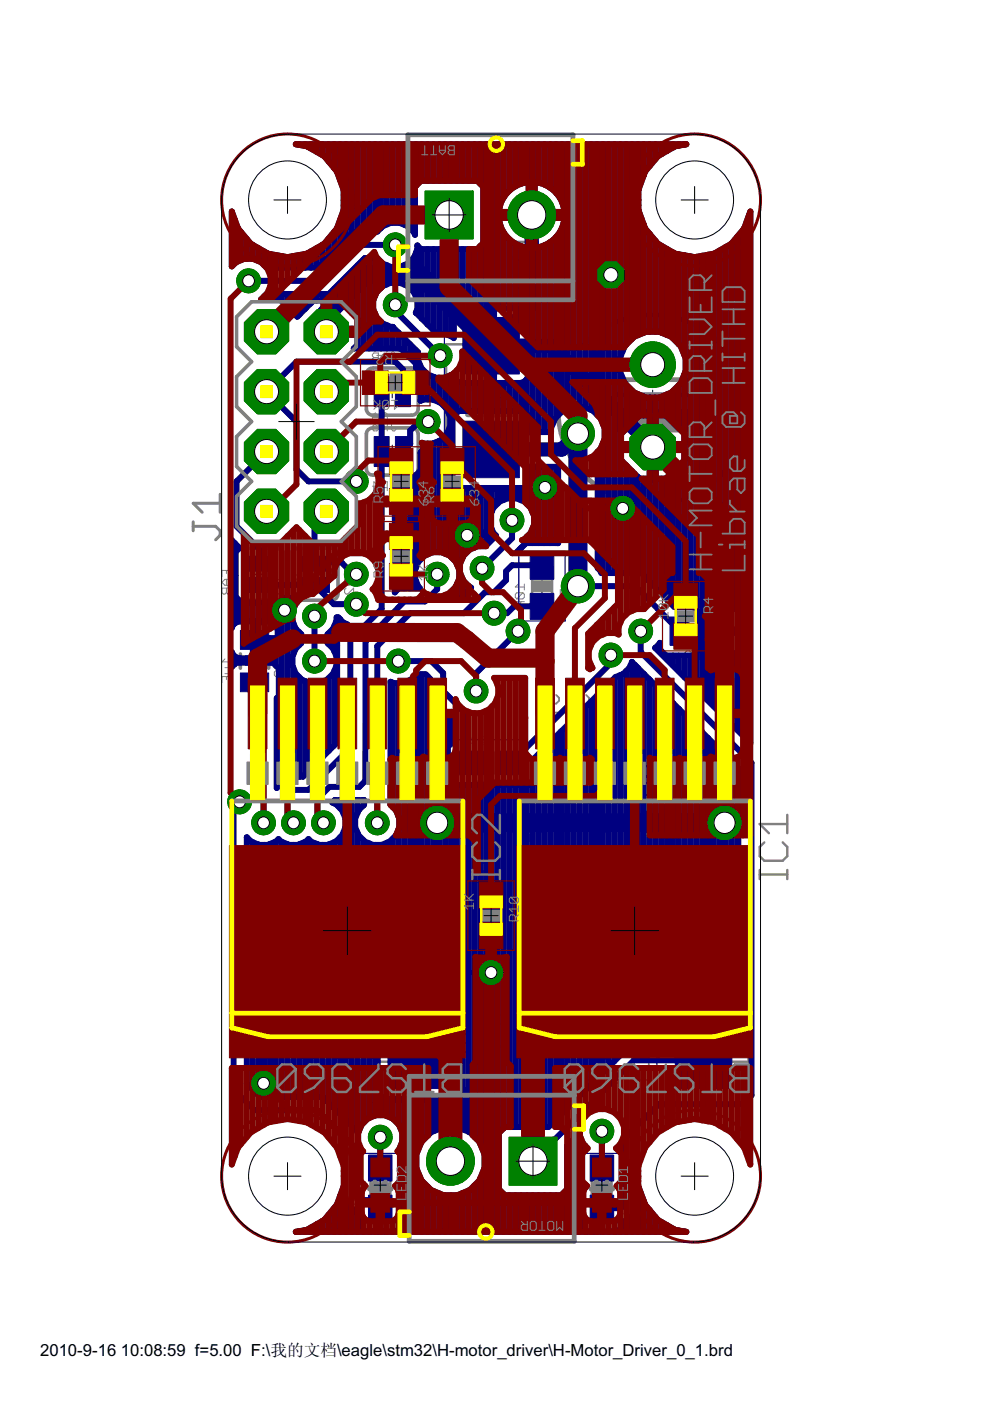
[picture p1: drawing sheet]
<svg xmlns="http://www.w3.org/2000/svg" width="210mm" height="297mm" viewBox="0 0 210 297" stroke-linecap="round" stroke-linejoin="round" font-family="sans-serif">
<defs><g id="words">
<g font-size="4">
<text x="8.5" y="287.5">2010-9-16</text>
<text x="25.6" y="287.5">10:08:59 f=5.00 F:\我的文档\eagle\stm32\H-motor_driver\H-Motor_Driver_0_1.brd</text>
</g>
</g></defs>
<g fill="#000" stroke="#000" stroke-width=".21">
<path d="M83.2 94.4v2.7zM83.2 81.7v2.7zM81.8 95.7h2.7zM81.8 83h2.7zM104.1 82.1v4.4zM101.9 84.3h4.5zM138.4 82.7v8.3zM134.3 86.8h8.2zM55.2 120.4v2.7zM53.9 121.8h2.7zM66.7 120.4v2.7zM65.3 121.8h2.7z"/>
<path d="M114.9 122.8v3zM113.4 124.3h3zM148.5 132.3v3zM147.1 133.8h2.9zM54 138.7v2.9zM52.5 140.2h3zM104.1 160.3v2.9zM102.6 161.8h3zM88.2 211.6v4.4zM86 213.8h4.5zM149.2 211.6v4.4zM146.9 213.8h4.5z"/>
<path d="M80.6 250.4v3zM79.1 251.9h3zM127.6 250.4v3zM126.1 251.9h3z"/>
</g>
<g fill="#808080" stroke="#808080" stroke-width=".21">
<path d="M148.4 126.9l.6 .6z"/>
<path d="M148.4 126.9v1.9z"/>
<path d="M147.7 128.8h1.3z"/>
<path d="M147.2 127.5v1z"/>
<path d="M147.2 128.5l-.4 .3z"/>
<path d="M145.9 128.8h.9z"/>
<path d="M145.9 127.5v1.3z"/>
<path d="M145.3 126.9v1.9z"/>
<path d="M144 126.9h1.3z"/>
<path d="M144.7 127.8h.6z"/>
<path d="M47.7 139.7l-.6 .6z"/>
<path d="M47.1 140.3h1.9z"/>
<path d="M49 139.7v1.3z"/>
<path d="M47.7 141.6h.9z"/>
<path d="M48.6 141.6l.4 .3z"/>
<path d="M49 141.9v.9z"/>
<path d="M47.7 142.8h1.3z"/>
<path d="M47.1 143.4h1.9z"/>
<path d="M47.1 143.4v1.3z"/>
<path d="M48 143.4v.7z"/>
<path d="M109.9 123.8l-.6 .7z"/>
<path d="M109.3 124.5h1.9z"/>
<path d="M111.2 123.8v1.3z"/>
<path d="M109.6 125.7h1.2z"/>
<path d="M109.6 125.7l-.3 .3z"/>
<path d="M109.3 126v.6z"/>
<path d="M109.3 126.6l.3 .4z"/>
<path d="M109.6 127h1.2z"/>
<path d="M111.2 126.6l-.4 .4z"/>
<path d="M111.2 126v.6z"/>
<path d="M110.8 125.7l.4 .3z"/>
<path d="M110.8 125.7l-1.2 1.3z"/>
<path d="M109.3 127.6h1.9z"/>
<path d="M109.3 128.8l1.2-1.2z"/>
<path d="M110.2 127.9l1 .9z"/>
<path d="M103.9 156.1l.7 .6z"/>
<path d="M103.9 156.1v1.9z"/>
<path d="M103.3 158h1.3z"/>
<path d="M102.7 156.4v1.3z"/>
<path d="M102.4 156.1l.3 .3z"/>
<path d="M101.8 156.1h.6z"/>
<path d="M101.8 156.1l-.3 .3z"/>
<path d="M101.5 156.4v1.3z"/>
<path d="M101.5 157.7l.3 .3z"/>
<path d="M101.8 158h.6z"/>
<path d="M102.4 158l.3-.3z"/>
<path d="M101.5 156.4l1.2 1.3z"/>
<path d="M100.8 156.1v1.9z"/>
<path d="M99.6 156.1l1.2 1.3z"/>
<path d="M100.5 157.1l-.9 .9z"/>
<path d="M76.9 251.4v1.3z"/>
<path d="M76.9 251.4l-1.3 1.3z"/>
<path d="M75.3 252.7h.3z"/>
<path d="M75 252.4l.3 .3z"/>
<path d="M75 251.8v.6z"/>
<path d="M75 251.8l.3-.4z"/>
<path d="M76.9 253.3v1.3z"/>
<path d="M76.9 253.3l-1.3 1.3z"/>
<path d="M75.3 254.6h.3z"/>
<path d="M75 254.3l.3 .3z"/>
<path d="M75 253.6v.7z"/>
<path d="M75 253.6l.3-.3z"/>
<path d="M75.3 255.2h1.3z"/>
<path d="M75.3 255.2l-.3 .3z"/>
<path d="M75 255.5v.6z"/>
<path d="M75 256.1l.3 .4z"/>
<path d="M75.3 256.5h1.3z"/>
<path d="M76.6 256.5l.3-.4z"/>
<path d="M76.9 255.5v.6z"/>
<path d="M76.6 255.2l.3 .3z"/>
<path d="M76.6 255.2l-1.3 1.3z"/>
<path d="M133.2 246.9v1.3z"/>
<path d="M133.2 246.9l-1.2 1.3z"/>
<path d="M131.7 248.2h.3z"/>
<path d="M131.3 247.8l.4 .4z"/>
<path d="M131.3 247.2v.6z"/>
<path d="M131.3 247.2l.4-.3z"/>
<path d="M133.2 248.8v1.2z"/>
<path d="M133.2 248.8l-1.2 1.2z"/>
<path d="M131.7 250h.3z"/>
<path d="M131.3 249.7l.4 .3z"/>
<path d="M131.3 249.1v.6z"/>
<path d="M131.3 249.1l.4-.3z"/>
<path d="M131.7 250.6h1.2z"/>
<path d="M131.7 250.6l-.4 .4z"/>
<path d="M131.3 251v.6z"/>
<path d="M131.3 251.6l.4 .3z"/>
<path d="M131.7 251.9h1.2z"/>
<path d="M132.9 251.9l.3-.3z"/>
<path d="M133.2 251v.6z"/>
<path d="M132.9 250.6l.3 .4z"/>
<path d="M132.9 250.6l-1.2 1.3z"/>
<path d="M58.5 122.8v1.3z"/>
<path d="M58.5 122.8h1.9z"/>
<path d="M60.4 122.8v1.3z"/>
<path d="M59.4 122.8v.7z"/>
<path d="M59.1 124.7h1.3z"/>
<path d="M59.1 124.7l-.6 .6z"/>
<path d="M58.5 125.3l.6 .7z"/>
<path d="M59.1 126h1.3z"/>
<path d="M59.4 124.7v1.3z"/>
<path d="M47.1 120.9v1.3z"/>
<path d="M47.1 120.9h1.9z"/>
<path d="M49 120.9v1.3z"/>
<path d="M48 120.9v.7z"/>
<path d="M47.7 122.8h1.3z"/>
<path d="M47.7 122.8l-.6 .7z"/>
<path d="M47.1 123.5l.6 .6z"/>
<path d="M47.7 124.1h1.3z"/>
<path d="M48 122.8v1.3z"/>
<path d="M47.1 124.7h1.9z"/>
<path d="M47.1 124.7v.9z"/>
<path d="M47.1 125.6l.3 .4z"/>
<path d="M47.4 126h.3z"/>
<path d="M47.7 126l.3-.4z"/>
<path d="M48 125.6l.3 .4z"/>
<path d="M48.3 126h.3z"/>
<path d="M48.6 126l.4-.4z"/>
<path d="M49 124.7v.9z"/>
<path d="M48 124.7v.9z"/>
<path d="M80.8 87.9l.4-.4z"/>
<path d="M81.2 87.5h.6z"/>
<path d="M81.8 87.5l.3 .4z"/>
<path d="M82.1 87.9v1.2z"/>
<path d="M82.1 89.1l-.3 .4z"/>
<path d="M81.2 89.5h.6z"/>
<path d="M80.8 89.1l.4 .4z"/>
<path d="M80.2 88.2v1.3z"/>
<path d="M79.6 87.5l.6 .7z"/>
<path d="M79.6 87.5l-.6 .7z"/>
<path d="M79 88.2v1.3z"/>
<path d="M79 88.5h1.2z"/>
<path d="M82.7 75.2l.3-.4z"/>
<path d="M83 74.8h.7z"/>
<path d="M83.7 74.8l.3 .4z"/>
<path d="M84 75.2v1.2z"/>
<path d="M84 76.4l-.3 .4z"/>
<path d="M83 76.8h.7z"/>
<path d="M82.7 76.4l.3 .4z"/>
<path d="M82.1 75.5v1.3z"/>
<path d="M81.5 74.8l.6 .7z"/>
<path d="M81.5 74.8l-.7 .7z"/>
<path d="M80.8 75.5v1.3z"/>
<path d="M80.8 75.8h1.3z"/>
<path d="M80.2 74.8v2z"/>
<path d="M79.3 74.8h.9z"/>
<path d="M79.3 74.8l-.3 .4z"/>
<path d="M79 75.2v.3z"/>
<path d="M79 75.5l.3 .3z"/>
<path d="M79.3 75.8l-.3 .3z"/>
<path d="M79 76.1v.3z"/>
<path d="M79 76.4l.3 .4z"/>
<path d="M79.3 76.8h.9z"/>
<path d="M79.3 75.8h.9z"/>
<path d="M147.2 138.3l.3-.3z"/>
<path d="M147.5 138h.6z"/>
<path d="M148.1 138l.3 .3z"/>
<path d="M148.4 138.3v1.3z"/>
<path d="M148.4 139.6l-.3 .3z"/>
<path d="M147.5 139.9h.6z"/>
<path d="M147.2 139.6l.3 .3z"/>
<path d="M145.3 139.9h1.3z"/>
<path d="M145.3 138.6l1.3 1.3z"/>
<path d="M145.3 138.3v.3z"/>
<path d="M145.3 138.3l.3-.3z"/>
<path d="M145.6 138h.6z"/>
<path d="M146.2 138l.4 .3z"/>
<path d="M58.2 141.2l.3 .4z"/>
<path d="M58.2 140.6v.6z"/>
<path d="M58.2 140.6l.3-.3z"/>
<path d="M58.5 140.3h1.3z"/>
<path d="M59.8 140.3l.3 .3z"/>
<path d="M60.1 140.6v.6z"/>
<path d="M60.1 141.2l-.3 .4z"/>
<path d="M58.5 142.2l-.3 .3z"/>
<path d="M58.2 142.5v.6z"/>
<path d="M58.2 143.1l.3 .3z"/>
<path d="M58.5 143.4h.3z"/>
<path d="M58.8 143.4l.3-.3z"/>
<path d="M59.1 142.8v.3z"/>
<path d="M59.1 143.1l.3 .3z"/>
<path d="M59.4 143.4h.4z"/>
<path d="M59.8 143.4l.3-.3z"/>
<path d="M60.1 142.5v.6z"/>
<path d="M59.8 142.2l.3 .3z"/>
<path d="M118.8 125.1h1.9z"/>
<path d="M118.8 125.1v.9z"/>
<path d="M118.8 126l.3 .3z"/>
<path d="M119.1 126.3h.6z"/>
<path d="M120.1 126l-.4 .3z"/>
<path d="M120.1 125.1v.9z"/>
<path d="M120.1 125.7l.6 .6z"/>
<path d="M119.4 126.9l-.6 .7z"/>
<path d="M118.8 127.6h1.9z"/>
<path d="M120.7 126.9v1.3z"/>
<path d="M103.4 165.6v1.9z"/>
<path d="M102.4 165.6h1z"/>
<path d="M102.4 165.6l-.3 .3z"/>
<path d="M102.1 165.9v.7z"/>
<path d="M102.1 166.6l.3 .3z"/>
<path d="M102.4 166.9h1z"/>
<path d="M102.7 166.9l-.6 .6z"/>
<path d="M101.2 165.6l.3 .3z"/>
<path d="M100.5 165.6h.7z"/>
<path d="M100.5 165.6l-.3 .3z"/>
<path d="M100.2 165.9v.4z"/>
<path d="M100.2 166.3l.3 .3z"/>
<path d="M100.5 166.6h.3z"/>
<path d="M100.5 166.6l-.3 .3z"/>
<path d="M100.2 166.9v.3z"/>
<path d="M100.2 167.2l.3 .3z"/>
<path d="M100.5 167.5h.7z"/>
<path d="M101.2 167.5l.3-.3z"/>
<path d="M84.5 252.7h1.9z"/>
<path d="M84.5 252.7v.9z"/>
<path d="M84.5 253.6l.3 .3z"/>
<path d="M84.8 253.9h.6z"/>
<path d="M85.4 253.9l.4-.3z"/>
<path d="M85.8 252.7v.9z"/>
<path d="M85.8 253.3l.6 .6z"/>
<path d="M84.5 254.6v1.2z"/>
<path d="M84.5 255.8h.3z"/>
<path d="M84.8 255.8l1.3-1.2z"/>
<path d="M86.1 254.6h.3z"/>
<path d="M121.8 247.5h1.9z"/>
<path d="M121.8 247.5v1z"/>
<path d="M121.8 248.5l.4 .3z"/>
<path d="M122.2 248.8h.6z"/>
<path d="M122.8 248.8l.3-.3z"/>
<path d="M123.1 247.5v1z"/>
<path d="M123.1 248.2l.6 .6z"/>
<path d="M122.2 249.4l-.4 .3z"/>
<path d="M121.8 249.7v.7z"/>
<path d="M121.8 250.4l.4 .3z"/>
<path d="M122.2 250.7h.3z"/>
<path d="M122.5 250.7l.3-.3z"/>
<path d="M122.8 250.4l.3 .3z"/>
<path d="M123.1 250.7h.3z"/>
<path d="M123.4 250.7l.3-.3z"/>
<path d="M123.7 249.7v.7z"/>
<path d="M123.4 249.4l.3 .3z"/>
<path d="M123.1 249.4h.3z"/>
<path d="M123.1 249.4l-.3 .3z"/>
<path d="M122.5 249.4l.3 .3z"/>
<path d="M122.2 249.4h.3z"/>
<path d="M122.8 249.7v.7z"/>
<path d="M74.7 120.9l.3 .4z"/>
<path d="M75 121.3v.3z"/>
<path d="M75 121.6l-.3 .3z"/>
<path d="M73.1 121.9h1.6z"/>
<path d="M73.1 121.6v.6z"/>
<path d="M73.1 122.8h1.9z"/>
<path d="M73.1 122.8v1z"/>
<path d="M73.1 123.8l.3 .3z"/>
<path d="M73.4 124.1h.6z"/>
<path d="M74 124.1l.3-.3z"/>
<path d="M74.3 122.8v1z"/>
<path d="M75 124.7v1.3z"/>
<path d="M75 124.7l-1.3 1.3z"/>
<path d="M73.4 126h.3z"/>
<path d="M73.1 125.6l.3 .4z"/>
<path d="M73.1 125v.6z"/>
<path d="M73.1 125l.3-.3z"/>
<path d="M63.2 120.9l.4 .4z"/>
<path d="M63.6 121.3v.3z"/>
<path d="M63.6 121.6l-.4 .3z"/>
<path d="M61.7 121.9h1.5z"/>
<path d="M61.7 121.6v.6z"/>
<path d="M61.7 122.8h1.9z"/>
<path d="M61.7 122.8v1z"/>
<path d="M61.7 123.8l.3 .3z"/>
<path d="M62 124.1h.6z"/>
<path d="M62.6 124.1l.3-.3z"/>
<path d="M62.9 122.8v1z"/>
<path d="M62 124.7l-.3 .3z"/>
<path d="M61.7 125v.6z"/>
<path d="M61.7 125.6l.3 .4z"/>
<path d="M62 126h.3z"/>
<path d="M62.3 126l.3-.4z"/>
<path d="M62.6 125.3v.3z"/>
<path d="M62.6 125.6l.3 .4z"/>
<path d="M62.9 126h.3z"/>
<path d="M63.2 126l.4-.4z"/>
<path d="M63.6 125v.6z"/>
<path d="M63.2 124.7l.4 .3z"/>
<path d="M84 103.7l-.3 .3z"/>
<path d="M83.3 104h.4z"/>
<path d="M83 103.7l.3 .3z"/>
<path d="M83 102.1v1.6z"/>
<path d="M82.7 102.1h.6z"/>
<path d="M82.1 102.1v1.9z"/>
<path d="M81.2 102.1h.9z"/>
<path d="M81.2 102.1l-.4 .3z"/>
<path d="M80.8 102.4v.7z"/>
<path d="M80.8 103.1l.4 .3z"/>
<path d="M81.2 103.4h.9z"/>
<path d="M79.3 102.1v1.9z"/>
<path d="M79.3 102.1l.9 1z"/>
<path d="M79 103.1h1.2z"/>
<path d="M84 91l-.3 .4z"/>
<path d="M83.3 91.4h.4z"/>
<path d="M83 91l.3 .4z"/>
<path d="M83 89.5v1.5z"/>
<path d="M82.7 89.5h.6z"/>
<path d="M82.1 89.5v1.9z"/>
<path d="M81.2 89.5h.9z"/>
<path d="M81.2 89.5l-.4 .3z"/>
<path d="M80.8 89.8v.6z"/>
<path d="M80.8 90.4l.4 .3z"/>
<path d="M81.2 90.7h.9z"/>
<path d="M79 89.5h1.2z"/>
<path d="M80.2 89.5v.9z"/>
<path d="M79.6 90.1l.6 .3z"/>
<path d="M79.3 90.1h.3z"/>
<path d="M79.3 90.1l-.3 .3z"/>
<path d="M79 90.4v.6z"/>
<path d="M79 91l.3 .4z"/>
<path d="M79.3 91.4h.6z"/>
<path d="M79.9 91.4l.3-.4z"/>
</g>
<g fill="#808080" stroke="#808080" stroke-width=".38">
<path d="M152 107.9h3.7z"/>
<path d="M152 107.9l1.8-1.8z"/>
<path d="M153.8 106.1v2.4z"/>
<path d="M152 109.8v2.5z"/>
<path d="M152 112.3h.6z"/>
<path d="M152.6 112.3l2.4-2.5z"/>
<path d="M155 109.8h.7z"/>
<path d="M152.6 113.6h2.4z"/>
<path d="M152.6 113.6l-.6 .6z"/>
<path d="M152 114.2v1.2z"/>
<path d="M152 115.4l.6 .6z"/>
<path d="M152.6 116h2.4z"/>
<path d="M155 116l.7-.6z"/>
<path d="M155.7 114.2v1.2z"/>
<path d="M155 113.6l.7 .6z"/>
<path d="M155 113.6l-2.4 2.4z"/>
<path d="M153.2 117.3h1.8z"/>
<path d="M155 117.3l.7 .6z"/>
<path d="M155.7 117.9v1.9z"/>
<path d="M153.2 119.8h2.5z"/>
<path d="M152 121h3.7z"/>
<path d="M152 121v2.5z"/>
<path d="M153.8 121v1.3z"/>
<path d="M117.9 147.3l.6 .7z"/>
<path d="M118.5 148v.6z"/>
<path d="M118.5 148.6l-.6 .6z"/>
<path d="M114.9 149.2h3z"/>
<path d="M114.9 148.6v1.2z"/>
<path d="M114.9 151.1h3.6z"/>
<path d="M114.9 151.1v1.8z"/>
<path d="M114.9 152.9l.6 .6z"/>
<path d="M115.5 153.5h1.2z"/>
<path d="M116.7 153.5l.6-.6z"/>
<path d="M117.3 151.1v1.8z"/>
<path d="M118.5 154.8v2.5z"/>
<path d="M118.5 154.8l-2.4 2.5z"/>
<path d="M115.5 157.3h.6z"/>
<path d="M114.9 156.7l.6 .6z"/>
<path d="M114.9 155.4v1.3z"/>
<path d="M114.9 155.4l.6-.6z"/>
<path d="M116.7 158.6v2.4z"/>
<path d="M114.9 162.3v2.5z"/>
<path d="M114.9 162.3h3.6z"/>
<path d="M118.5 162.3v2.5z"/>
<path d="M116.7 162.3v1.2z"/>
<path d="M116.1 166.1h2.4z"/>
<path d="M114.9 167.3l1.2-1.2z"/>
<path d="M114.9 167.3l1.2 1.2z"/>
<path d="M116.1 168.5h2.4z"/>
<path d="M116.7 166.1v2.4z"/>
<path d="M116.1 169.8v.6z"/>
<path d="M116.1 170.4h.6z"/>
<path d="M116.7 169.8v.6z"/>
<path d="M116.1 169.8h.6z"/>
<path d="M117.9 169.8v.6z"/>
<path d="M117.9 170.4h.6z"/>
<path d="M118.5 169.8v.6z"/>
<path d="M117.9 169.8h.6z"/>
<path d="M114.9 175.4v2.5z"/>
<path d="M114.9 175.4h3.6z"/>
<path d="M118.5 175.4v2.5z"/>
<path d="M116.7 175.4v1.2z"/>
<path d="M114.9 179.1h3.6z"/>
<path d="M114.9 179.1l3.6 2.5z"/>
<path d="M114.9 181.6h3.6z"/>
<path d="M116.1 182.9h2.4z"/>
<path d="M114.9 184.1l1.2-1.2z"/>
<path d="M114.9 184.1l1.2 1.2z"/>
<path d="M116.1 185.3h2.4z"/>
<path d="M116.7 182.9v2.4z"/>
<path d="M118.5 191v1.2z"/>
<path d="M117.9 190.4l.6 .6z"/>
<path d="M116.7 190.4h1.2z"/>
<path d="M116.7 190.4l-.6 .6z"/>
<path d="M116.1 191v1.2z"/>
<path d="M116.1 192.2l.6 .6z"/>
<path d="M116.7 192.8h.6z"/>
<path d="M117.3 190.4v2.4z"/>
<path d="M116.1 194.1h2.4z"/>
<path d="M116.1 194.1v1.9z"/>
<path d="M116.1 196l.6 .6z"/>
<path d="M116.7 196.6h1.8z"/>
<path d="M116.1 198.5v1.2z"/>
<path d="M116.1 199.7l.6 .6z"/>
<path d="M116.7 200.3h1.8z"/>
<path d="M118.5 198.5v1.8z"/>
<path d="M117.9 197.8l.6 .7z"/>
<path d="M117.9 197.8l-.6 .7z"/>
<path d="M117.3 198.5v1.8z"/>
<path d="M114.9 201.6h3.6z"/>
<path d="M118.5 201.6v1.8z"/>
<path d="M118.5 203.4l-.6 .6z"/>
<path d="M116.7 204h1.2z"/>
<path d="M116.1 203.4l.6 .6z"/>
<path d="M116.1 201.6v1.8z"/>
<path d="M114.9 205.3v.7z"/>
<path d="M114.9 206h3.6z"/>
<path d="M118.5 205.3v1.3z"/>
<path d="M118.5 208.4v1.3z"/>
<path d="M117.9 207.8l.6 .6z"/>
<path d="M116.7 207.8h1.2z"/>
<path d="M116.7 207.8l-.6 .6z"/>
<path d="M116.1 208.4v1.3z"/>
<path d="M116.1 209.7l.6 .6z"/>
<path d="M116.7 210.3h.6z"/>
<path d="M117.3 207.8v2.5z"/>
<path d="M118.5 211.6v1.8z"/>
<path d="M118.5 213.4l-.6 .6z"/>
<path d="M117.3 213.4l.6 .6z"/>
<path d="M117.3 212.2v1.2z"/>
<path d="M116.7 211.6l.6 .6z"/>
<path d="M116.7 211.6l-.6 .6z"/>
<path d="M116.1 212.2v1.8z"/>
<path d="M114.9 219.1h3.6z"/>
<path d="M114.9 219.1v1.8z"/>
<path d="M114.9 220.9l.6 .6z"/>
<path d="M115.5 221.5h.6z"/>
<path d="M116.1 221.5l.6-.6z"/>
<path d="M116.7 220.9l.6 .6z"/>
<path d="M117.3 221.5h.6z"/>
<path d="M117.9 221.5l.6-.6z"/>
<path d="M118.5 219.1v1.8z"/>
<path d="M116.7 219.1v1.8z"/>
<path d="M114.9 223.4v1.2z"/>
<path d="M114.9 223.4l.6-.6z"/>
<path d="M115.5 222.8h2.4z"/>
<path d="M117.9 222.8l.6 .6z"/>
<path d="M118.5 223.4v1.2z"/>
<path d="M118.5 224.6l-.6 .7z"/>
<path d="M115.5 225.3h2.4z"/>
<path d="M114.9 224.6l.6 .7z"/>
<path d="M114.9 227.8h3.6z"/>
<path d="M114.9 226.5v2.5z"/>
<path d="M114.9 230.3h3.6z"/>
<path d="M116.7 230.3v2.4z"/>
<path d="M114.9 232.7h3.6z"/>
<path d="M124.3 147.3l.6 .7z"/>
<path d="M124.9 148v.6z"/>
<path d="M124.9 148.6l-.6 .6z"/>
<path d="M121.2 149.2h3.1z"/>
<path d="M121.2 148.6v1.2z"/>
<path d="M121.2 151.1h3.7z"/>
<path d="M121.2 151.1v1.8z"/>
<path d="M121.2 152.9l.6 .6z"/>
<path d="M121.8 153.5h1.2z"/>
<path d="M123 153.5l.7-.6z"/>
<path d="M123.7 151.1v1.8z"/>
<path d="M121.8 154.8l-.6 .6z"/>
<path d="M121.2 155.4v1.3z"/>
<path d="M121.2 156.7l.6 .6z"/>
<path d="M121.8 157.3h.6z"/>
<path d="M122.4 157.3l.6-.6z"/>
<path d="M123 156.1v.6z"/>
<path d="M123 156.7l.7 .6z"/>
<path d="M123.7 157.3h.6z"/>
<path d="M124.3 157.3l.6-.6z"/>
<path d="M124.9 155.4v1.3z"/>
<path d="M124.3 154.8l.6 .6z"/>
<path d="M123 158.6v2.4z"/>
<path d="M121.2 162.3v2.5z"/>
<path d="M121.2 162.3h3.7z"/>
<path d="M124.9 162.3v2.5z"/>
<path d="M123 162.3v1.2z"/>
<path d="M122.4 166.1h2.5z"/>
<path d="M121.2 167.3l1.2-1.2z"/>
<path d="M121.2 167.3l1.2 1.2z"/>
<path d="M122.4 168.5h2.5z"/>
<path d="M123 166.1v2.4z"/>
<path d="M121.2 169.8h3.7z"/>
<path d="M121.2 169.8v1.8z"/>
<path d="M121.2 171.6l.6 .7z"/>
<path d="M121.8 172.3h.6z"/>
<path d="M122.4 172.3l.6-.7z"/>
<path d="M123 171.6l.7 .7z"/>
<path d="M123.7 172.3h.6z"/>
<path d="M124.3 172.3l.6-.7z"/>
<path d="M124.9 169.8v1.8z"/>
<path d="M123 169.8v1.8z"/>
<path d="M122.4 173.5v.6z"/>
<path d="M122.4 174.1h.6z"/>
<path d="M123 173.5v.6z"/>
<path d="M122.4 173.5h.6z"/>
<path d="M124.3 173.5v.6z"/>
<path d="M124.3 174.1h.6z"/>
<path d="M124.9 173.5v.6z"/>
<path d="M124.3 173.5h.6z"/>
<path d="M122.4 179.1h2.5z"/>
<path d="M122.4 179.1l-1.2 1.3z"/>
<path d="M121.2 180.4l1.2 1.2z"/>
<path d="M122.4 181.6h2.5z"/>
<path d="M123 179.1v2.5z"/>
<path d="M121.2 186.6h3.7z"/>
<path d="M121.2 186.6v1.9z"/>
<path d="M121.2 188.5l.6 .6z"/>
<path d="M121.8 189.1h.6z"/>
<path d="M122.4 189.1l.6-.6z"/>
<path d="M123 188.5l.7 .6z"/>
<path d="M123.7 189.1h.6z"/>
<path d="M124.3 189.1l.6-.6z"/>
<path d="M124.9 186.6v1.9z"/>
<path d="M123 186.6v1.9z"/>
<path d="M121.2 196l.6 .6z"/>
<path d="M121.2 194.7v1.3z"/>
<path d="M121.2 194.7l.6-.6z"/>
<path d="M121.8 194.1h.6z"/>
<path d="M122.4 194.1l.6 .6z"/>
<path d="M123 194.7v1.3z"/>
<path d="M123 196l.7 .6z"/>
<path d="M123.7 196.6h.6z"/>
<path d="M124.3 196.6l.6-.6z"/>
<path d="M124.9 194.7v1.3z"/>
<path d="M124.3 194.1l.6 .6z"/>
<path d="M121.2 197.8v2.5z"/>
<path d="M121.2 197.8h3.7z"/>
<path d="M124.9 197.8v2.5z"/>
<path d="M123 197.8v1.3z"/>
<path d="M121.2 201.6h3.7z"/>
<path d="M121.2 201.6v1.8z"/>
<path d="M121.2 203.4l.6 .6z"/>
<path d="M121.8 204h1.2z"/>
<path d="M123 204l.7-.6z"/>
<path d="M123.7 201.6v1.8z"/>
<path d="M121.2 205.3v2.5z"/>
<path d="M121.2 205.3h3.7z"/>
<path d="M124.9 205.3v2.5z"/>
<path d="M123 205.3v1.3z"/>
<path d="M121.2 209.1h3.7z"/>
<path d="M121.2 209.1v1.8z"/>
<path d="M121.2 210.9l.6 .6z"/>
<path d="M121.8 211.5h1.2z"/>
<path d="M123 211.5l.7-.6z"/>
<path d="M123.7 209.1v1.8z"/>
<path d="M123.7 210.3l1.2 1.2z"/>
<path d="M122.4 212.8h2.5z"/>
<path d="M122.4 212.8l-1.2 1.2z"/>
<path d="M121.2 214l1.2 1.3z"/>
<path d="M122.4 215.3h2.5z"/>
<path d="M123 212.8v2.5z"/>
<path d="M121.2 217.8h3.7z"/>
<path d="M121.2 216.6v2.4z"/>
<path d="M121.2 220.3v2.5z"/>
<path d="M121.2 220.3h3.7z"/>
<path d="M124.9 220.3v2.5z"/>
<path d="M123 220.3v1.2z"/>
<path d="M121.2 224h3.7z"/>
<path d="M124.9 224v2.5z"/>
<path d="M121.2 227.8h.6z"/>
<path d="M121.8 227.8l1.2 1.2z"/>
<path d="M123 229l-1.2 1.2z"/>
<path d="M121.2 230.2h.6z"/>
<path d="M123 229h1.9z"/>
<path d="M130.6 147.3l.6 .7z"/>
<path d="M131.2 148v.6z"/>
<path d="M131.2 148.6l-.6 .6z"/>
<path d="M127.5 149.2h3.1z"/>
<path d="M127.5 148.6v1.2z"/>
<path d="M127.5 151.1h3.7z"/>
<path d="M127.5 151.1v1.8z"/>
<path d="M127.5 152.9l.6 .6z"/>
<path d="M128.1 153.5h1.3z"/>
<path d="M129.4 153.5l.6-.6z"/>
<path d="M130 151.1v1.8z"/>
<path d="M127.5 156.7h3.7z"/>
<path d="M127.5 156.7l1.9-1.9z"/>
<path d="M129.4 154.8v2.5z"/>
<path d="M129.4 158.6v2.4z"/>
<path d="M127.5 164.1l.6 .7z"/>
<path d="M127.5 162.9v1.2z"/>
<path d="M127.5 162.9l.6-.6z"/>
<path d="M128.1 162.3h2.5z"/>
<path d="M130.6 162.3l.6 .6z"/>
<path d="M131.2 162.9v1.2z"/>
<path d="M131.2 164.1l-.6 .7z"/>
<path d="M128.8 166.1h2.4z"/>
<path d="M128.8 166.1l-1.3 1.2z"/>
<path d="M127.5 167.3l1.3 1.2z"/>
<path d="M128.8 168.5h2.4z"/>
<path d="M129.4 166.1v2.4z"/>
<path d="M128.8 169.8v.6z"/>
<path d="M128.8 170.4h.6z"/>
<path d="M129.4 169.8v.6z"/>
<path d="M128.8 169.8h.6z"/>
<path d="M130.6 169.8v.6z"/>
<path d="M130.6 170.4h.6z"/>
<path d="M131.2 169.8v.6z"/>
<path d="M130.6 169.8h.6z"/>
<path d="M127.5 177.2l.6 .7z"/>
<path d="M127.5 176v1.2z"/>
<path d="M127.5 176l.6-.6z"/>
<path d="M128.1 175.4h2.5z"/>
<path d="M130.6 175.4l.6 .6z"/>
<path d="M131.2 176v1.2z"/>
<path d="M131.2 177.2l-.6 .7z"/>
<path d="M128.8 179.1h2.4z"/>
<path d="M128.8 179.1l-1.3 1.3z"/>
<path d="M127.5 180.4l1.3 1.2z"/>
<path d="M128.8 181.6h2.4z"/>
<path d="M129.4 179.1v2.5z"/>
<path d="M128.8 186.6h2.4z"/>
<path d="M130 186.6l-1.2 1.3z"/>
<path d="M128.8 187.9v.6z"/>
<path d="M131.2 190.4v1.2z"/>
<path d="M130.6 189.7l.6 .7z"/>
<path d="M129.4 189.7h1.2z"/>
<path d="M129.4 189.7l-.6 .7z"/>
<path d="M128.8 190.4v1.2z"/>
<path d="M128.8 191.6l.6 .6z"/>
<path d="M129.4 192.2h.6z"/>
<path d="M130 189.7v2.5z"/>
<path d="M128.1 194.1h3.1z"/>
<path d="M128.1 194.1l-.6 .6z"/>
<path d="M129.4 193.5v1.2z"/>
<path d="M127.5 196v.6z"/>
<path d="M127.5 196.6h3.7z"/>
<path d="M131.2 196v1.2z"/>
<path d="M131.2 199.1v1.2z"/>
<path d="M130.6 198.5l.6 .6z"/>
<path d="M129.4 198.5h1.2z"/>
<path d="M129.4 198.5l-.6 .6z"/>
<path d="M128.8 199.1v1.2z"/>
<path d="M128.8 200.3l.6 .6z"/>
<path d="M129.4 200.9h.6z"/>
<path d="M130 198.5v2.4z"/>
<path d="M128.8 202.8v1.9z"/>
<path d="M128.8 202.8l.6-.6z"/>
<path d="M129.4 202.2h1.2z"/>
<path d="M130.6 202.2l.6 .6z"/>
<path d="M131.2 202.8v1.9z"/>
<path d="M128.1 206.6h2.5z"/>
<path d="M130.6 206.6l.6 .6z"/>
<path d="M128.8 206v1.2z"/>
<path d="M131.2 208.4v1.9z"/>
<path d="M131.2 210.3l-.6 .6z"/>
<path d="M130 210.3l.6 .6z"/>
<path d="M130 209.1v1.2z"/>
<path d="M129.4 208.4l.6 .7z"/>
<path d="M129.4 208.4l-.6 .7z"/>
<path d="M128.8 209.1v1.8z"/>
<path d="M127.5 215.9h3.7z"/>
<path d="M127.5 215.9v1.9z"/>
<path d="M127.5 217.8l.6 .6z"/>
<path d="M128.1 218.4h.7z"/>
<path d="M128.8 218.4l.6-.6z"/>
<path d="M129.4 217.8l.6 .6z"/>
<path d="M130 218.4h.6z"/>
<path d="M130.6 218.4l.6-.6z"/>
<path d="M131.2 215.9v1.9z"/>
<path d="M129.4 215.9v1.9z"/>
<path d="M127.5 220.3v1.2z"/>
<path d="M127.5 220.3l.6-.6z"/>
<path d="M128.1 219.7h2.5z"/>
<path d="M130.6 219.7l.6 .6z"/>
<path d="M131.2 220.3v1.2z"/>
<path d="M131.2 221.5l-.6 .6z"/>
<path d="M128.1 222.1h2.5z"/>
<path d="M127.5 221.5l.6 .6z"/>
<path d="M127.5 224.6h3.7z"/>
<path d="M127.5 223.4v2.5z"/>
<path d="M127.5 227.2h3.7z"/>
<path d="M129.4 227.2v2.4z"/>
<path d="M127.5 229.6h3.7z"/>
<path d="M136.9 147.3l.7 .7z"/>
<path d="M137.6 148v.6z"/>
<path d="M137.6 148.6l-.7 .6z"/>
<path d="M133.9 149.2h3z"/>
<path d="M133.9 148.6v1.2z"/>
<path d="M133.9 151.1h3.7z"/>
<path d="M133.9 151.1v1.8z"/>
<path d="M133.9 152.9l.6 .6z"/>
<path d="M134.5 153.5h1.2z"/>
<path d="M135.7 153.5l.6-.6z"/>
<path d="M136.3 151.1v1.8z"/>
<path d="M133.9 154.8v2.5z"/>
<path d="M133.9 154.8h1.8z"/>
<path d="M135.7 154.8l-.6 1.3z"/>
<path d="M135.1 156.1v.6z"/>
<path d="M135.1 156.7l.6 .6z"/>
<path d="M135.7 157.3h1.2z"/>
<path d="M136.9 157.3l.7-.6z"/>
<path d="M137.6 155.4v1.3z"/>
<path d="M136.9 154.8l.7 .6z"/>
<path d="M135.7 158.6v2.4z"/>
<path d="M133.9 164.1l.6 .7z"/>
<path d="M133.9 162.9v1.2z"/>
<path d="M133.9 162.9l.6-.6z"/>
<path d="M134.5 162.3h2.4z"/>
<path d="M136.9 162.3l.7 .6z"/>
<path d="M137.6 162.9v1.2z"/>
<path d="M137.6 164.1l-.7 .7z"/>
<path d="M135.1 166.1h2.5z"/>
<path d="M135.1 166.1l-1.2 1.2z"/>
<path d="M133.9 167.3l1.2 1.2z"/>
<path d="M135.1 168.5h2.5z"/>
<path d="M135.7 166.1v2.4z"/>
<path d="M133.9 169.8h3.7z"/>
<path d="M133.9 169.8v1.8z"/>
<path d="M133.9 171.6l.6 .7z"/>
<path d="M134.5 172.3h.6z"/>
<path d="M135.1 172.3l.6-.7z"/>
<path d="M135.7 171.6l.6 .7z"/>
<path d="M136.3 172.3h.6z"/>
<path d="M136.9 172.3l.7-.7z"/>
<path d="M137.6 169.8v1.8z"/>
<path d="M135.7 169.8v1.8z"/>
<path d="M135.1 173.5v.6z"/>
<path d="M135.1 174.1h.6z"/>
<path d="M135.7 173.5v.6z"/>
<path d="M135.1 173.5h.6z"/>
<path d="M136.9 173.5v.6z"/>
<path d="M136.9 174.1h.7z"/>
<path d="M137.6 173.5v.6z"/>
<path d="M136.9 173.5h.7z"/>
<path d="M135.1 179.1h2.5z"/>
<path d="M135.1 179.1l-1.2 1.3z"/>
<path d="M133.9 180.4l1.2 1.2z"/>
<path d="M135.1 181.6h2.5z"/>
<path d="M135.7 179.1v2.5z"/>
<path d="M133.9 186.6h3.7z"/>
<path d="M133.9 186.6v1.9z"/>
<path d="M133.9 188.5l.6 .6z"/>
<path d="M134.5 189.1h.6z"/>
<path d="M135.1 189.1l.6-.6z"/>
<path d="M135.7 188.5l.6 .6z"/>
<path d="M136.3 189.1h.6z"/>
<path d="M136.9 189.1l.7-.6z"/>
<path d="M137.6 186.6v1.9z"/>
<path d="M135.7 186.6v1.9z"/>
<path d="M133.9 196l.6 .6z"/>
<path d="M133.9 194.7v1.3z"/>
<path d="M133.9 194.7l.6-.6z"/>
<path d="M134.5 194.1h.6z"/>
<path d="M135.1 194.1l.6 .6z"/>
<path d="M135.7 194.7v1.3z"/>
<path d="M135.7 196l.6 .6z"/>
<path d="M136.3 196.6h.6z"/>
<path d="M136.9 196.6l.7-.6z"/>
<path d="M137.6 194.7v1.3z"/>
<path d="M136.9 194.1l.7 .6z"/>
<path d="M133.9 197.8v2.5z"/>
<path d="M133.9 197.8h3.7z"/>
<path d="M137.6 197.8v2.5z"/>
<path d="M135.7 197.8v1.3z"/>
<path d="M133.9 201.6h3.7z"/>
<path d="M133.9 201.6v1.8z"/>
<path d="M133.9 203.4l.6 .6z"/>
<path d="M134.5 204h1.2z"/>
<path d="M135.7 204l.6-.6z"/>
<path d="M136.3 201.6v1.8z"/>
<path d="M133.9 205.3v2.5z"/>
<path d="M133.9 205.3h3.7z"/>
<path d="M137.6 205.3v2.5z"/>
<path d="M135.7 205.3v1.3z"/>
<path d="M133.9 209.1h3.7z"/>
<path d="M133.9 209.1v1.8z"/>
<path d="M133.9 210.9l.6 .6z"/>
<path d="M134.5 211.5h1.2z"/>
<path d="M135.7 211.5l.6-.6z"/>
<path d="M136.3 209.1v1.8z"/>
<path d="M136.3 210.3l1.3 1.2z"/>
<path d="M135.1 212.8h2.5z"/>
<path d="M135.1 212.8l-1.2 1.2z"/>
<path d="M133.9 214l1.2 1.3z"/>
<path d="M135.1 215.3h2.5z"/>
<path d="M135.7 212.8v2.5z"/>
<path d="M133.9 217.8h3.7z"/>
<path d="M133.9 216.6v2.4z"/>
<path d="M133.9 220.3v2.5z"/>
<path d="M133.9 220.3h3.7z"/>
<path d="M137.6 220.3v2.5z"/>
<path d="M135.7 220.3v1.2z"/>
<path d="M133.9 224h3.7z"/>
<path d="M137.6 224v2.5z"/>
<path d="M133.9 227.8h.6z"/>
<path d="M134.5 227.8l1.2 1.2z"/>
<path d="M135.7 229l-1.2 1.2z"/>
<path d="M133.9 230.2h.6z"/>
<path d="M135.7 229h1.9z"/>
<path d="M106.5 213.4l.6 .6z"/>
<path d="M107.1 214v.6z"/>
<path d="M107.1 214.6l-.6 .6z"/>
<path d="M103.4 215.2h3.1z"/>
<path d="M103.4 214.6v1.2z"/>
<path d="M103.4 217.1h3.7z"/>
<path d="M103.4 217.1v1.8z"/>
<path d="M103.4 218.9l.6 .7z"/>
<path d="M104 219.6h1.3z"/>
<path d="M105.3 219.6l.6-.7z"/>
<path d="M105.9 217.1v1.8z"/>
<path d="M107.1 220.9v2.4z"/>
<path d="M104.6 223.3l2.5-2.4z"/>
<path d="M104 223.3h.6z"/>
<path d="M103.4 222.7l.6 .6z"/>
<path d="M103.4 221.5v1.2z"/>
<path d="M103.4 221.5l.6-.6z"/>
<path d="M105.3 224.6v2.5z"/>
<path d="M103.4 228.3v2.5z"/>
<path d="M103.4 228.3h3.7z"/>
<path d="M107.1 228.3v2.5z"/>
<path d="M105.3 228.3v1.3z"/>
<path d="M104.6 232.1h2.5z"/>
<path d="M104.6 232.1l-1.2 1.2z"/>
<path d="M103.4 233.3l1.2 1.2z"/>
<path d="M104.6 234.5h2.5z"/>
<path d="M105.3 232.1v2.4z"/>
<path d="M101.4 213.4l.6 .6z"/>
<path d="M102 214v.6z"/>
<path d="M102 214.6l-.6 .6z"/>
<path d="M98.3 215.2h3.1z"/>
<path d="M98.3 214.6v1.2z"/>
<path d="M98.3 217.1h3.7z"/>
<path d="M98.3 217.1v1.8z"/>
<path d="M98.3 218.9l.7 .7z"/>
<path d="M99 219.6h1.2z"/>
<path d="M100.2 219.6l.6-.7z"/>
<path d="M100.8 217.1v1.8z"/>
<path d="M99 220.9l-.7 .6z"/>
<path d="M98.3 221.5v1.2z"/>
<path d="M98.3 222.7l.7 .6z"/>
<path d="M99 223.3h.6z"/>
<path d="M99.6 223.3l.6-.6z"/>
<path d="M100.2 222.1v.6z"/>
<path d="M100.2 222.7l.6 .6z"/>
<path d="M100.8 223.3h.6z"/>
<path d="M101.4 223.3l.6-.6z"/>
<path d="M102 221.5v1.2z"/>
<path d="M101.4 220.9l.6 .6z"/>
<path d="M100.2 224.6v2.5z"/>
<path d="M98.3 228.3v2.5z"/>
<path d="M98.3 228.3h3.7z"/>
<path d="M102 228.3v2.5z"/>
<path d="M100.2 228.3v1.3z"/>
<path d="M99.6 232.1h2.4z"/>
<path d="M99.6 232.1l-1.3 1.2z"/>
<path d="M98.3 233.3l1.3 1.2z"/>
<path d="M99.6 234.5h2.4z"/>
<path d="M100.2 232.1v2.4z"/>
<path d="M98.3 235.8h3.7z"/>
<path d="M98.3 235.8v1.9z"/>
<path d="M98.3 237.7l.7 .6z"/>
<path d="M99 238.3h.6z"/>
<path d="M99.6 238.3l.6-.6z"/>
<path d="M100.2 237.7l.6 .6z"/>
<path d="M100.8 238.3h.6z"/>
<path d="M101.4 238.3l.6-.6z"/>
<path d="M102 235.8v1.9z"/>
<path d="M100.2 235.8v1.9z"/>
<path d="M111.6 195.6l.6 .6z"/>
<path d="M112.2 196.2v.6z"/>
<path d="M112.2 196.8l-.6 .6z"/>
<path d="M108.5 197.4h3.1z"/>
<path d="M108.5 196.8v1.3z"/>
<path d="M108.5 199.3h3.7z"/>
<path d="M108.5 199.3v1.9z"/>
<path d="M108.5 201.2l.6 .6z"/>
<path d="M109.1 201.8h1.2z"/>
<path d="M110.3 201.8l.7-.6z"/>
<path d="M111 199.3v1.9z"/>
<path d="M108.5 204.9h3.7z"/>
<path d="M108.5 204.9l1.8-1.8z"/>
<path d="M110.3 203.1v2.4z"/>
<path d="M110.3 206.8v2.5z"/>
<path d="M108.5 212.4l.6 .6z"/>
<path d="M108.5 211.2v1.2z"/>
<path d="M108.5 211.2l.6-.6z"/>
<path d="M109.1 210.6h2.5z"/>
<path d="M111.6 210.6l.6 .6z"/>
<path d="M112.2 211.2v1.2z"/>
<path d="M112.2 212.4l-.6 .6z"/>
<path d="M109.7 214.3h2.5z"/>
<path d="M109.7 214.3l-1.2 1.2z"/>
<path d="M108.5 215.5l1.2 1.2z"/>
<path d="M109.7 216.7h2.5z"/>
<path d="M110.3 214.3v2.4z"/>
<path d="M111.6 168.9l.6 .6z"/>
<path d="M112.2 169.5v.7z"/>
<path d="M112.2 170.2l-.6 .6z"/>
<path d="M108.5 170.8h3.1z"/>
<path d="M108.5 170.2v1.2z"/>
<path d="M108.5 172.7h3.7z"/>
<path d="M108.5 172.7v1.8z"/>
<path d="M108.5 174.5l.6 .6z"/>
<path d="M109.1 175.1h1.2z"/>
<path d="M110.3 175.1l.7-.6z"/>
<path d="M111 172.7v1.8z"/>
<path d="M108.5 176.4v2.5z"/>
<path d="M108.5 176.4h1.8z"/>
<path d="M110.3 176.4l-.6 1.2z"/>
<path d="M109.7 177.6v.6z"/>
<path d="M109.7 178.2l.6 .7z"/>
<path d="M110.3 178.9h1.3z"/>
<path d="M111.6 178.9l.6-.7z"/>
<path d="M112.2 177v1.2z"/>
<path d="M111.6 176.4l.6 .6z"/>
<path d="M110.3 180.1v2.5z"/>
<path d="M108.5 185.7l.6 .7z"/>
<path d="M108.5 184.5v1.2z"/>
<path d="M108.5 184.5l.6-.6z"/>
<path d="M109.1 183.9h2.5z"/>
<path d="M111.6 183.9l.6 .6z"/>
<path d="M112.2 184.5v1.2z"/>
<path d="M112.2 185.7l-.6 .7z"/>
<path d="M109.7 187.6h2.5z"/>
<path d="M108.5 188.9l1.2-1.3z"/>
<path d="M108.5 188.9l1.2 1.2z"/>
<path d="M109.7 190.1h2.5z"/>
<path d="M110.3 187.6v2.5z"/>
<path d="M108.5 191.4h3.7z"/>
<path d="M108.5 191.4v1.8z"/>
<path d="M108.5 193.2l.6 .6z"/>
<path d="M109.1 193.8h.6z"/>
<path d="M109.7 193.8l.6-.6z"/>
<path d="M110.3 193.2l.7 .6z"/>
<path d="M111 193.8h.6z"/>
<path d="M111.6 193.8l.6-.6z"/>
<path d="M112.2 191.4v1.8z"/>
<path d="M110.3 191.4v1.8z"/>
<path d="M103.3 181l.6 .6z"/>
<path d="M103.9 181.6v.6z"/>
<path d="M103.9 182.2l-.6 .6z"/>
<path d="M100.2 182.8h3.1z"/>
<path d="M100.2 182.2v1.3z"/>
<path d="M100.2 184.7h3.7z"/>
<path d="M100.2 184.7v1.9z"/>
<path d="M100.2 186.6l.7 .6z"/>
<path d="M100.9 187.2h1.2z"/>
<path d="M102.1 187.2l.6-.6z"/>
<path d="M102.7 184.7v1.9z"/>
<path d="M101.5 192.2h3.7z"/>
<path d="M101.5 192.2v1.9z"/>
<path d="M101.5 194.1l.6 .6z"/>
<path d="M102.1 194.7h1.2z"/>
<path d="M103.3 194.7l.6-.6z"/>
<path d="M103.9 192.2v1.9z"/>
<path d="M103.9 196.6v1.2z"/>
<path d="M103.9 197.8l-.6 .6z"/>
<path d="M102.1 198.4h1.2z"/>
<path d="M101.5 197.8l.6 .6z"/>
<path d="M101.5 196.6v1.2z"/>
<path d="M101.5 196.6l.6-.6z"/>
<path d="M102.1 196h1.2z"/>
<path d="M103.3 196l.6 .6z"/>
<path d="M103.9 199.7v1.8z"/>
<path d="M103.9 201.5l-.6 .7z"/>
<path d="M102.7 201.5l.6 .7z"/>
<path d="M102.7 200.3v1.2z"/>
<path d="M102.1 199.7l.6 .6z"/>
<path d="M102.1 199.7l-.6 .6z"/>
<path d="M101.5 200.3v1.9z"/>
</g>
<g fill="#808080" stroke="#808080" stroke-width=".51">
<path d="M153.2 180.8h5.9z"/>
<path d="M159.1 180.8v2.9z"/>
<path d="M159.1 183.7l-1 1z"/>
<path d="M154.2 184.7h3.9z"/>
<path d="M153.2 183.7l1 1z"/>
<path d="M153.2 180.8v2.9z"/>
<path d="M155.2 186.6l-2 2z"/>
<path d="M153.2 188.6h5.9z"/>
<path d="M159.1 186.6v3.9z"/>
<path d="M92.3 180.8h5.8z"/>
<path d="M98.1 180.8v2.9z"/>
<path d="M98.1 183.7l-.9 1z"/>
<path d="M93.3 184.7h3.9z"/>
<path d="M92.3 183.7l1 1z"/>
<path d="M92.3 180.8v2.9z"/>
<path d="M98.1 186.6v3.9z"/>
<path d="M98.1 186.6l-3.8 3.9z"/>
<path d="M93.3 190.5h1z"/>
<path d="M92.3 189.6l1 .9z"/>
<path d="M92.3 187.6v2z"/>
<path d="M92.3 187.6l1-1z"/>
<path d="M108.2 51.3h5.8z"/>
<path d="M114 51.3v2.9z"/>
<path d="M114 54.2l-.9 1z"/>
<path d="M109.2 55.2h3.9z"/>
<path d="M108.2 54.2l1 1z"/>
<path d="M108.2 51.3v2.9z"/>
<path d="M109.2 57.1l-1 1z"/>
<path d="M108.2 58.1v1.9z"/>
<path d="M108.2 60l1 1z"/>
<path d="M109.2 61h.9z"/>
<path d="M110.1 61l1-1z"/>
<path d="M111.1 59.1v.9z"/>
<path d="M111.1 60l1 1z"/>
<path d="M112.1 61h1z"/>
<path d="M113.1 61l.9-1z"/>
<path d="M114 58.1v1.9z"/>
<path d="M113.1 57.1l.9 1z"/>
<path d="M139.7 225.1h19z"/>
<path d="M139.7 202.5h19z"/>
<path d="M78.7 225.1h19.1z"/>
<path d="M78.7 202.5h19.1z"/>
<path d="M94.6 95.6h19z"/>
<path d="M94.6 73h19z"/>
<path d="M117.1 122.5v3.6z"/>
<path d="M112.8 122.5v3.6z"/>
<path d="M102.3 163.9h3.6z"/>
<path d="M102.3 159.7h3.6z"/>
<path d="M82.8 250.1v3.6z"/>
<path d="M78.5 250.1v3.6z"/>
<path d="M125.5 250.1v3.6z"/>
<path d="M129.7 250.1v3.6z"/>
<path d="M158.7 202.5v22.6z"/>
<path d="M139.7 202.5v22.6z"/>
<path d="M97.8 202.5v22.6z"/>
<path d="M78.7 202.5v22.6z"/>
<path d="M113.6 73v22.6z"/>
<path d="M94.6 73v22.6z"/>
</g>
<g fill="#808080" stroke="#808080" stroke-width=".89">
<path d="M121.4 109.1l.9 .9z"/>
<path d="M121.4 107.2v1.9z"/>
<path d="M121.4 107.2l.9-.9z"/>
<path d="M122.3 106.3h3.6z"/>
<path d="M125.9 106.3l1 .9z"/>
<path d="M126.9 107.2v1.9z"/>
<path d="M126.9 109.1l-1 .9z"/>
<path d="M123.2 112.2l-1.8 1.8z"/>
<path d="M121.4 114h5.5z"/>
<path d="M126.9 112.2v3.6z"/>
</g>
<g fill="#808080" stroke="#808080" stroke-width=".21">
<path d="M143.7 225.1h10.9v2.7h-10.9z"/>
<path d="M143.7 199.9h10.9v2.6h-10.9z"/>
<path d="M82.8 225.1h10.9v2.7h-10.9z"/>
<path d="M82.8 199.9h10.9v2.6h-10.9z"/>
<path d="M98.7 95.6h10.9v2.7h-10.9z"/>
<path d="M98.7 70.3h10.9v2.7h-10.9z"/>
<path d="M112.6 126h4.7v2.5h-4.7z"/>
<path d="M112.6 120.1h4.7v2.5h-4.7z"/>
<path d="M99.9 159.4h2.5v4.7h-2.5z"/>
<path d="M105.8 159.4h2.5v4.7h-2.5z"/>
<path d="M78.3 253.6h4.7v2.5h-4.7z"/>
<path d="M78.3 247.8h4.7v2.5h-4.7z"/>
<path d="M125.2 247.7h4.7v2.5h-4.7z"/>
<path d="M125.2 253.6h4.7v2.5h-4.7z"/>
<path d="M130.5 86.8h15.8v4.8h-15.8z"/>
<path d="M113 123.1h3.8v2.3h-3.8z"/>
<path d="M103 159.9h2.3v3.8h-2.3z"/>
<path d="M78.7 250.8h3.8v2.2h-3.8z"/>
<path d="M125.7 250.8h3.8v2.2h-3.8z"/>
</g>
<g fill="#808080" stroke="#808080" stroke-width="1">
<path d="M130.5 80.5h7.9z"/>
<path d="M138.4 80.5h7.9z"/>
<path d="M146.3 80.5v3.2z"/>
<path d="M130.5 83.7h15.8z"/>
<path d="M130.5 80.5v3.2z"/>
<path d="M138.4 77.3v3.2z"/>
<path d="M138.4 91.6v3.2z"/>
<path d="M154.2 210.6l-5 6.9z"/>
<path d="M144.2 210.6l5 6.9z"/>
<path d="M144.2 210.6h10z"/>
<path d="M144.2 217.5h10z"/>
<path d="M93.2 210.6l-5 6.9z"/>
<path d="M83.2 210.6l5 6.9z"/>
<path d="M83.2 210.6h10z"/>
<path d="M83.2 217.5h10z"/>
<path d="M109.1 81.1l-5 6.8z"/>
<path d="M99.1 81.1l5 6.8z"/>
<path d="M99.1 81.1h10z"/>
<path d="M99.1 87.9h10z"/>
</g>
<g fill="#808080" stroke="#808080" stroke-width=".76">
<path d="M147 136.8h3.1z"/>
<path d="M147 130.8h3.1z"/>
<path d="M57 138.7v3z"/>
<path d="M51 138.7v3z"/>
<path d="M61.7 117.8v8z"/>
<path d="M62.9 116.3h7.5z"/>
<path d="M62.9 127.3h7.5z"/>
<path d="M71.7 117.8v8z"/>
<path d="M50.2 117.8v8z"/>
<path d="M51.5 116.3h7.5z"/>
<path d="M51.5 127.3h7.5z"/>
<path d="M60.2 117.8v8z"/>
<path d="M79.2 90.7h8z"/>
<path d="M88.7 92v7.5z"/>
<path d="M77.7 92v7.5z"/>
<path d="M79.2 100.7h8z"/>
<path d="M79.2 78h8z"/>
<path d="M88.7 79.3v7.5z"/>
<path d="M77.7 79.3v7.5z"/>
<path d="M79.2 88h8z"/>
</g>
<g fill="#808080" stroke="#808080" stroke-width="1.3">
<path d="M127.3 74.1v6.4z"/>
<path d="M124.1 77.3h6.4z"/>
</g>
<circle cx="138.4" cy="86.8" r="20.1" fill="none" stroke="#808080" stroke-width="1"/>
<g fill="none" stroke="#808080" stroke-width=".76">
<path d="M79.2 78l-.6 .1-.6 .3-.3 .9M87.2 78l.6 .1 .5 .3 .4 .9M77.7 99.5l.3 .8 .6 .3 .6 .1M77.7 86.8l.3 .8 .6 .3 .6 .1M79.2 90.7l-.6 .1-.6 .3-.3 .9M87.2 90.7l.6 .1 .5 .3 .4 .9M88.7 99.5l-.4 .8-.5 .3-.6 .1M88.7 86.8l-.4 .8-.5 .3-.6 .1M51.5 116.3l-.8 .3-.4 .6-.1 .6M59 116.3l.8 .3 .4 .6v.6M62.9 116.3l-.8 .3-.4 .6v.6M70.4 116.3l.8 .3 .4 .6 .1 .6"/>
<path d="M50.2 125.8l.1 .6 .4 .5 .8 .4M60.2 125.8v.6l-.4 .5-.8 .4M61.7 125.8v.6l.4 .5 .8 .4M71.7 125.8l-.1 .6-.4 .5-.8 .4"/>
</g>
<g fill="#000080" stroke="#000080" stroke-width=".25">
<path d="M159.1 194v39.7z"/>
<path d="M139.3 194v39.7z"/>
<path d="M139.3 233.7h19.8z"/>
<path d="M139.3 194h19.8z"/>
<path d="M98.1 194v39.7z"/>
<path d="M78.3 194v39.7z"/>
<path d="M78.3 233.7h19.8z"/>
<path d="M78.3 194h19.8z"/>
<path d="M114 64.4v39.8z"/>
<path d="M94.2 64.4v39.8z"/>
<path d="M94.2 104.2h19.8z"/>
<path d="M94.2 64.4h19.8z"/>
<path d="M119.8 116.9v14.8z"/>
<path d="M110 116.9h9.8z"/>
<path d="M110 116.9v14.8z"/>
<path d="M110 131.7h9.8z"/>
<path d="M96.8 166.7h14.7z"/>
<path d="M111.5 156.8v9.9z"/>
<path d="M96.8 156.8h14.7z"/>
<path d="M96.8 156.8v9.9z"/>
<path d="M85.5 244.5v14.8z"/>
<path d="M75.7 244.5h9.8z"/>
<path d="M75.7 244.5v14.8z"/>
<path d="M75.7 259.3h9.8z"/>
<path d="M122.7 244.5v14.8z"/>
<path d="M122.7 259.3h9.8z"/>
<path d="M132.5 244.5v14.8z"/>
<path d="M122.7 244.5h9.8z"/>
</g>
<g fill="#000080" stroke="#000080" stroke-width=".21">
<path d="M143.2 218.8h12v12h-12z"/>
<path d="M143.2 196.8h12v12h-12z"/>
<path d="M82.3 218.8h11.9v12h-11.9z"/>
<path d="M82.3 196.8h11.9v12h-11.9z"/>
<path d="M98.1 89.3h12v12h-12z"/>
<path d="M98.1 67.3h12v12h-12z"/>
<path d="M142.1 130.8h3.9v6h-3.9z"/>
<path d="M151.1 130.8h3.9v6h-3.9z"/>
<path d="M51 142.7h6v4h-6z"/>
<path d="M51 133.7h6v4h-6z"/>
<path d="M112.4 125.8h5v5.5h-5z"/>
<path d="M112.4 117.3h5v5.5h-5z"/>
<path d="M97.1 159.3h5.5v5h-5.5z"/>
<path d="M105.6 159.3h5.5v5h-5.5z"/>
<path d="M78.1 253.4h5v5.5h-5z"/>
<path d="M78.1 244.9h5v5.5h-5z"/>
<path d="M125.1 244.9h5v5.5h-5z"/>
<path d="M125.1 253.4h5v5.5h-5z"/>
<path d="M63.5 122.4h6.3v3.2h-6.3z"/>
<path d="M63.5 117.9h6.3v3.2h-6.3z"/>
<path d="M52.1 122.4h6.3v3.2h-6.3z"/>
<path d="M52.1 117.9h6.3v3.2h-6.3z"/>
<path d="M79.3 92.6h3.2v6.3h-3.2z"/>
<path d="M83.8 92.6h3.2v6.3h-3.2z"/>
<path d="M79.3 79.9h3.2v6.3h-3.2z"/>
<path d="M83.8 79.9h3.2v6.3h-3.2z"/>
</g>
<g fill="#000080" stroke="#000080" stroke-width="1.3">
<path d="M134.4 224.8h14.8z"/>
<path d="M134.4 224.8l-21.4 21.4z"/>
<path d="M88.2 224.8l7.3 7.3z"/>
<path d="M95.5 232.1v14.1z"/>
<path d="M134.8 124.3l9.3 9.5z"/>
<path d="M122.5 124.3h12.3z"/>
<path d="M55.9 146.6v27.9z"/>
<path d="M54 144.7l1.9 1.9z"/>
<path d="M152.8 109.2l.3 24.6z"/>
<path d="M138.4 94.8l14.4 14.4z"/>
<path d="M153.1 133.8l-.3 .5z"/>
<path d="M153.6 174.5v23.9z"/>
<path d="M153.6 198.4l-4.4 4.4z"/>
<path d="M92.7 174.5v23.9z"/>
<path d="M88.2 202.8l2.8-2.7z"/>
<path d="M92.7 198.4l-1.7 1.7z"/>
<path d="M55.9 217v12.7z"/>
<path d="M55.9 217l13.9-14z"/>
<path d="M69.8 203h18.3z"/>
<path d="M88.2 202.8l-.1 .2z"/>
<path d="M97.1 206.2h7z"/>
<path d="M91 200.1l6.1 6.1z"/>
<path d="M54 133.2v2.5z"/>
<path d="M56.5 130.6l-2.5 2.6z"/>
<path d="M56.5 130.6h2.6z"/>
<path d="M60.3 129.4l-1.2 1.2z"/>
<path d="M138.4 101.4l-6.4 6.4z"/>
<path d="M138.4 94.8v6.6z"/>
<path d="M99 113.5h3.2z"/>
<path d="M104.1 111.6l-1.9 1.9z"/>
<path d="M104.1 107.1v4.5z"/>
<path d="M106.7 104.6l-2.6 2.5z"/>
<path d="M106.7 104.6h7.6z"/>
<path d="M115.5 103.3l-1.2 1.3z"/>
<path d="M62.7 137.5l-.7 1.7z"/>
<path d="M62 139.2v1.9z"/>
<path d="M62 141.1l.7 1.7z"/>
<path d="M62.7 142.8l1.3 1.3z"/>
<path d="M64 144.1l1.7 .7z"/>
<path d="M65.7 144.8h1.9z"/>
<path d="M67.6 144.8l1.7-.7z"/>
<path d="M69.3 144.1l1.3-1.3z"/>
<path d="M71.4 141.1l-.8 1.7z"/>
<path d="M71.4 139.2v1.9z"/>
<path d="M70.6 137.5l.8 1.7z"/>
<path d="M69.4 136.4l1.2 1.1z"/>
<path d="M69.4 134.5v1.9z"/>
<path d="M69.4 134.5l1.2-1.2z"/>
<path d="M71.4 131.6l-.8 1.7z"/>
<path d="M71.4 130.9v.7z"/>
<path d="M71.4 130.9h.3z"/>
<path d="M71.7 130.9l1.2 1.2z"/>
<path d="M72.9 132.1l.8 .3z"/>
<path d="M73.7 132.4l-2.2 2.2z"/>
<path d="M71.5 134.6v2.3z"/>
<path d="M71.5 136.9v20.5z"/>
<path d="M71.5 157.4l-7.3 7.3z"/>
<path d="M61.1 164.7h3.1z"/>
<path d="M61.1 164.7l-1.3 1.2z"/>
<path d="M59.8 165.9l-1.1 1.2z"/>
<path d="M58.7 148v19.1z"/>
<path d="M59.1 147.6l-.4 .4z"/>
<path d="M59.1 141.8v5.8z"/>
<path d="M57.9 140.5l1.2 1.3z"/>
<path d="M50.1 140.5h7.8z"/>
<path d="M50.1 140.5l-1 .9z"/>
<path d="M49.1 138.2v3.2z"/>
<path d="M49.1 138.2l.1 .2z"/>
<path d="M49.2 138.4l.2 .4z"/>
<path d="M49.4 138.8l.4 .4z"/>
<path d="M49.8 139.2l.4 .2z"/>
<path d="M50.2 139.4l.5 .2z"/>
<path d="M50.7 139.6h2.9z"/>
<path d="M53.6 136v3.6z"/>
<path d="M53.6 136h.7z"/>
<path d="M54.3 136v3.6z"/>
<path d="M54.3 139.6h2.9z"/>
<path d="M57.2 139.6l.5-.2z"/>
<path d="M57.7 139.4l.4-.2z"/>
<path d="M58.5 138.8l-.4 .4z"/>
<path d="M58.7 138.4l-.2 .4z"/>
<path d="M58.9 137.9l-.2 .5z"/>
<path d="M58.9 136v1.9z"/>
<path d="M54.3 136h4.6z"/>
<path d="M54.3 135.3v.7z"/>
<path d="M54.3 135.3h4.6z"/>
<path d="M58.9 133.4v1.9z"/>
<path d="M58.7 132.9l.2 .5z"/>
<path d="M58.5 132.5l.2 .4z"/>
<path d="M58.1 132.1l.4 .4z"/>
<path d="M57.7 131.9l.4 .2z"/>
<path d="M57.2 131.8l.5 .1z"/>
<path d="M54.3 131.8h2.9z"/>
<path d="M54.3 131.8v3.5z"/>
<path d="M53.6 135.3h.7z"/>
<path d="M53.6 131.8v3.5z"/>
<path d="M50.7 131.8h2.9z"/>
<path d="M50.2 131.9l.5-.1z"/>
<path d="M49.8 132.1l.4-.2z"/>
<path d="M49.8 132.1l-.4 .4z"/>
<path d="M49.4 132.5l-.2 .4z"/>
<path d="M49.2 132.9l-.1 .2z"/>
<path d="M49.1 114.5v18.6z"/>
<path d="M49.1 114.5l1.7 1.7z"/>
<path d="M50.8 116.2l-.9 .8z"/>
<path d="M49.9 117v5z"/>
<path d="M49.9 122v4.5z"/>
<path d="M49.9 126.5l1.3 1.3z"/>
<path d="M51.2 127.8h8.1z"/>
<path d="M59.3 127.8l1-1z"/>
<path d="M60.3 126.8h1.3z"/>
<path d="M61.6 126.8l1 1z"/>
<path d="M62.6 127.8h.3z"/>
<path d="M62.7 128l.2-.2z"/>
<path d="M62.7 128l-.7 1.7z"/>
<path d="M62 129.7v1.9z"/>
<path d="M62 131.6l.7 1.7z"/>
<path d="M62.7 133.3l1.2 1.2z"/>
<path d="M63.9 134.5v1.9z"/>
<path d="M62.7 137.5l1.2-1.1z"/>
<path d="M139.9 137.7l1.3 1.3z"/>
<path d="M141.2 139h5.7z"/>
<path d="M146.9 139l1.3-1.3z"/>
<path d="M148.2 129.9v7.8z"/>
<path d="M146.9 128.7l1.3 1.2z"/>
<path d="M142.9 128.7h4z"/>
<path d="M137.6 123.2l5.3 5.5z"/>
<path d="M136.8 122.3l.8 .8z"/>
<path d="M136 121.5l.8 .8z"/>
<path d="M134.8 121.5h1.1z"/>
<path d="M133.7 121.5h1.1z"/>
<path d="M127.5 121.5h6.1z"/>
<path d="M127.3 121.1l.2 .4z"/>
<path d="M126.7 120.5l.6 .6z"/>
<path d="M126.7 95.8v24.7z"/>
<path d="M126.7 95.8l.6-.7z"/>
<path d="M128.2 93l-.9 2.1z"/>
<path d="M128.2 90.8v2.2z"/>
<path d="M127.3 88.7l.9 2.1z"/>
<path d="M125.8 87.1l1.5 1.6z"/>
<path d="M123.7 86.2l2.1 .9z"/>
<path d="M121.4 86.2h2.3z"/>
<path d="M119.3 87.1l2.1-.9z"/>
<path d="M119.3 87.1l-1.6 1.6z"/>
<path d="M117.7 88.7l-.9 2.1z"/>
<path d="M116.8 90.8v.8z"/>
<path d="M112.3 91.6h4.5z"/>
<path d="M112.3 88.4v3.2z"/>
<path d="M111 87.1l1.3 1.3z"/>
<path d="M97.2 87.1h13.8z"/>
<path d="M97.2 87.1l-1.2 1.3z"/>
<path d="M96 88.4v13.8z"/>
<path d="M96 102.2l1.2 1.3z"/>
<path d="M97.2 103.5h13.8z"/>
<path d="M112.3 102.2l-1.3 1.3z"/>
<path d="M112.3 99v3.2z"/>
<path d="M112.3 99h6z"/>
<path d="M118.3 99v16.2z"/>
<path d="M111.5 115.1h6.8z"/>
<path d="M111.5 115.1l-1.2 1.3z"/>
<path d="M110.3 116.4v.7z"/>
<path d="M109.7 117.1h.6z"/>
<path d="M109.6 117.1h.1z"/>
<path d="M109.6 117.1l1.8-1.8z"/>
<path d="M111.4 114.2v1.1z"/>
<path d="M111.4 114.2l1.1-1.2z"/>
<path d="M113.2 111.3l-.7 1.7z"/>
<path d="M113.2 109.4v1.9z"/>
<path d="M112.5 107.7l.7 1.7z"/>
<path d="M111.2 106.4l1.3 1.3z"/>
<path d="M109.5 105.6l1.7 .8z"/>
<path d="M107.6 105.6h1.9z"/>
<path d="M105.9 106.4l1.7-.8z"/>
<path d="M105.9 106.4l-1.3 1.3z"/>
<path d="M104.6 107.7l-.7 1.7z"/>
<path d="M103.9 109.4v1.9z"/>
<path d="M103.9 111.3l.7 1.7z"/>
<path d="M104.6 113l.6 .6z"/>
<path d="M105.2 113.6l-2.3 2.2z"/>
<path d="M101.3 115.8h1.6z"/>
<path d="M99.6 116.5l1.7-.7z"/>
<path d="M99.6 116.5l-1.3 1.3z"/>
<path d="M98.3 117.8l-.8 1.7z"/>
<path d="M97.5 119.5v1.9z"/>
<path d="M97.5 121.4l.8 1.7z"/>
<path d="M98.3 123.1l1.3 1.4z"/>
<path d="M99.6 124.5l.3 .1z"/>
<path d="M97.2 127.2l2.7-2.6z"/>
<path d="M94.4 127.2h2.8z"/>
<path d="M94.4 127.2l1.1-1.1z"/>
<path d="M95.5 125.6v.5z"/>
<path d="M96.6 124.4l-1.1 1.2z"/>
<path d="M97.4 122.7l-.8 1.7z"/>
<path d="M97.4 120.8v1.9z"/>
<path d="M96.6 119.1l.8 1.7z"/>
<path d="M95.3 117.8l1.3 1.3z"/>
<path d="M93.6 117.1l1.7 .7z"/>
<path d="M91.8 117.1h1.8z"/>
<path d="M90 117.8l1.8-.7z"/>
<path d="M90 117.8l-1.3 1.3z"/>
<path d="M88.7 119.1l-.7 1.7z"/>
<path d="M88 120.8v1.9z"/>
<path d="M88 122.7l.7 1.7z"/>
<path d="M88.7 124.4l.3 .3z"/>
<path d="M86.8 124.7h2.1z"/>
<path d="M85.7 124.7h1.1z"/>
<path d="M84.6 124.7h1.1z"/>
<path d="M84.5 124.8l-.8 .8z"/>
<path d="M83.7 101v24.6z"/>
<path d="M83.7 101h4.2z"/>
<path d="M87.9 101l1.3-1.2z"/>
<path d="M89.2 95.9v3.9z"/>
<path d="M89.2 95.9l.6-.6z"/>
<path d="M89.8 94v1.3z"/>
<path d="M89.9 94.1h1.8z"/>
<path d="M91.7 94.1l1.7-.8z"/>
<path d="M93.4 93.3l1.3-1.3z"/>
<path d="M95.5 90.3l-.8 1.7z"/>
<path d="M95.5 88.5v1.8z"/>
<path d="M94.7 86.7l.8 1.8z"/>
<path d="M93.4 85.4l1.3 1.3z"/>
<path d="M91.7 84.7l1.7 .7z"/>
<path d="M89.9 84.7h1.8z"/>
<path d="M89.2 85l.7-.3z"/>
<path d="M89.2 79v6z"/>
<path d="M88.2 78l1 1z"/>
<path d="M88.2 77.1v.9z"/>
<path d="M86.6 75.5l1.6 1.6z"/>
<path d="M85 73.9l1.6 1.6z"/>
<path d="M75 73.9h10z"/>
<path d="M75.8 73.1l-.8 .8z"/>
<path d="M75.8 71v2.1z"/>
<path d="M69.8 71h6z"/>
<path d="M69.8 69.7v1.3z"/>
<path d="M69.8 69.7h6z"/>
<path d="M75.8 67.6v2.1z"/>
<path d="M71.9 63.7l3.9 3.9z"/>
<path d="M69.8 63.7h2.1z"/>
<path d="M69.8 63.7v6z"/>
<path d="M68.6 69.7h1.2z"/>
<path d="M68.6 63.7v6z"/>
<path d="M66.5 63.7h2.1z"/>
<path d="M66.5 63.7l-3.5 3.5z"/>
<path d="M59.4 63.5l3.6 3.7z"/>
<path d="M55.4 63.5h4z"/>
<path d="M55.4 63.5l1.1-1.2z"/>
<path d="M56.5 62.3h10.9z"/>
<path d="M67.4 62.3h2.3z"/>
<path d="M69.7 62.3l7.6-7.6z"/>
<path d="M77.3 54.7h2.7z"/>
<path d="M80 54.7l1.2 1.2z"/>
<path d="M81.2 55.9l1.7 .7z"/>
<path d="M82.9 56.6h1.8z"/>
<path d="M84.7 56.6l1.7-.7z"/>
<path d="M86.4 55.9l1.4-1.3z"/>
<path d="M88.5 52.9l-.7 1.7z"/>
<path d="M88.5 52v.9z"/>
<path d="M88.5 52l.8 .8z"/>
<path d="M89.3 52.8h11.9z"/>
<path d="M101.2 52.8l1.3-1.3z"/>
<path d="M102.5 39.6v11.9z"/>
<path d="M101.2 38.3l1.3 1.3z"/>
<path d="M89.3 38.3h11.9z"/>
<path d="M89.3 38.3l-1.3 1.3z"/>
<path d="M88 39.6v10.2z"/>
<path d="M87.8 49.3l.2 .5z"/>
<path d="M86.4 48l1.4 1.3z"/>
<path d="M84.7 47.2l1.7 .8z"/>
<path d="M82.9 47.2h1.8z"/>
<path d="M81.2 48l1.7-.8z"/>
<path d="M81.2 48l-1.2 1.1z"/>
<path d="M75 49.1h5z"/>
<path d="M73.4 50.8l1.6-1.7z"/>
<path d="M73.4 50.8l-6 5.9z"/>
<path d="M56.5 56.7h10.9z"/>
<path d="M55.4 55.6l1.1 1.1z"/>
<path d="M53.6 54.9l1.8 .7z"/>
<path d="M51.8 54.9h1.8z"/>
<path d="M50.1 55.6l1.7-.7z"/>
<path d="M49.1 56.5l1-.9z"/>
<path d="M49.1 44.9v11.6z"/>
<path d="M49.1 44.9l1.4 3.6z"/>
<path d="M50.5 48.5l2.7 3.2z"/>
<path d="M53.2 51.7l3.6 2.1z"/>
<path d="M56.8 53.8l4.2 .7z"/>
<path d="M61 54.5l4.1-.7z"/>
<path d="M65.1 53.8l3.6-2.1z"/>
<path d="M71.4 48.5l-2.7 3.2z"/>
<path d="M72.9 44.5l-1.5 4z"/>
<path d="M72.9 43.5v1z"/>
<path d="M72.9 42.4v1.1z"/>
<path d="M72.9 41.3v1.1z"/>
<path d="M72.9 40.3v1z"/>
<path d="M71.4 36.3l1.5 4z"/>
<path d="M68.7 33.1l2.7 3.2z"/>
<path d="M65.1 31l3.6 2.1z"/>
<path d="M62.7 30.6l2.4 .4z"/>
<path d="M62.7 30.6h82.8z"/>
<path d="M143.1 31l2.4-.4z"/>
<path d="M139.5 33.1l3.6-2.1z"/>
<path d="M139.5 33.1l-2.7 3.2z"/>
<path d="M136.8 36.3l-1.5 4z"/>
<path d="M135.3 40.3v2.1z"/>
<path d="M135.3 42.4v1.1z"/>
<path d="M135.3 43.5v1z"/>
<path d="M135.3 44.5l1.5 4z"/>
<path d="M136.8 48.5l2.7 3.2z"/>
<path d="M139.5 51.7l3.6 2.1z"/>
<path d="M143.1 53.8l4.2 .7z"/>
<path d="M147.3 54.5l4.1-.7z"/>
<path d="M151.4 53.8l3.7-2.1z"/>
<path d="M157.8 48.5l-2.7 3.2z"/>
<path d="M159.1 44.9l-1.3 3.6z"/>
<path d="M159.1 44.9v112.6z"/>
<path d="M138.9 137.4l20.2 20.1z"/>
<path d="M138.9 137.4l.9-.9z"/>
<path d="M139.9 136.3l-.1 .2z"/>
<path d="M139.9 136.3v1.4z"/>
<path d="M131.7 94.1h6.1z"/>
<path d="M137.8 94.1v1.3z"/>
<path d="M131.7 95.4h6.1z"/>
<path d="M131.7 95.4v2.2z"/>
<path d="M131.7 97.6l3.9 3.9z"/>
<path d="M135.6 101.5h2.2z"/>
<path d="M137.8 95.4v6.1z"/>
<path d="M137.8 95.4h1.2z"/>
<path d="M139 95.4v6.1z"/>
<path d="M139 101.5h2.2z"/>
<path d="M141.2 101.5l3.9-3.9z"/>
<path d="M145.1 95.4v2.2z"/>
<path d="M139 95.4h6.1z"/>
<path d="M139 94.1v1.3z"/>
<path d="M139 94.1h6.1z"/>
<path d="M145.1 92v2.1z"/>
<path d="M141.2 88.1l3.9 3.9z"/>
<path d="M139 88.1h2.2z"/>
<path d="M139 88.1v6z"/>
<path d="M137.8 94.1h1.2z"/>
<path d="M137.8 88.1v6z"/>
<path d="M135.6 88.1h2.2z"/>
<path d="M135.6 88.1l-3.9 3.9z"/>
<path d="M131.7 92v2.1z"/>
<path d="M137 70.3h2.8z"/>
<path d="M134.5 71.4l2.5-1.1z"/>
<path d="M134.5 71.4l-2 2z"/>
<path d="M132.5 73.4l-1.1 2.5z"/>
<path d="M131.4 75.9v2.8z"/>
<path d="M131.4 78.7l1.1 2.6z"/>
<path d="M132.5 81.3l2 1.9z"/>
<path d="M134.5 83.2l2.5 1.1z"/>
<path d="M137 84.3h2.8z"/>
<path d="M139.8 84.3l2.5-1.1z"/>
<path d="M142.3 83.2l2-1.9z"/>
<path d="M145.4 78.7l-1.1 2.6z"/>
<path d="M145.4 75.9v2.8z"/>
<path d="M144.3 73.4l1.1 2.5z"/>
<path d="M142.3 71.4l2 2z"/>
<path d="M139.8 70.3l2.5 1.1z"/>
<path d="M153.4 128.9v4.6z"/>
<path d="M152.7 133.5h.7z"/>
<path d="M152.7 128.9v4.6z"/>
<path d="M150.8 128.9h1.9z"/>
<path d="M150.3 129.1l.5-.2z"/>
<path d="M149.9 129.3l.4-.2z"/>
<path d="M149.9 129.3l-.4 .3z"/>
<path d="M149.5 129.6l-.2 .5z"/>
<path d="M149.3 130.1l-.2 .5z"/>
<path d="M149.1 130.6v2.9z"/>
<path d="M149.1 133.5h3.6z"/>
<path d="M152.7 133.5v.7z"/>
<path d="M149.1 134.2h3.6z"/>
<path d="M149.1 134.2v2.9z"/>
<path d="M149.1 137.1l.2 .5z"/>
<path d="M149.3 137.6l.2 .4z"/>
<path d="M149.5 138l.4 .3z"/>
<path d="M149.9 138.3l.4 .3z"/>
<path d="M150.3 138.6l.5 .1z"/>
<path d="M150.8 138.7h1.9z"/>
<path d="M152.7 134.2v4.5z"/>
<path d="M152.7 134.2h.7z"/>
<path d="M153.4 134.2v4.5z"/>
<path d="M153.4 138.7h1.9z"/>
<path d="M155.3 138.7l.5-.1z"/>
<path d="M155.8 138.6l.4-.3z"/>
<path d="M156.2 138.3l.4-.3z"/>
<path d="M156.8 137.6l-.2 .4z"/>
<path d="M157 137.1l-.2 .5z"/>
<path d="M157 134.2v2.9z"/>
<path d="M153.4 134.2h3.6z"/>
<path d="M153.4 133.5v.7z"/>
<path d="M153.4 133.5h3.6z"/>
<path d="M157 130.6v2.9z"/>
<path d="M156.8 130.1l.2 .5z"/>
<path d="M156.6 129.6l.2 .5z"/>
<path d="M156.2 129.3l.4 .3z"/>
<path d="M155.8 129.1l.4 .2z"/>
<path d="M155.3 128.9l.5 .2z"/>
<path d="M153.4 128.9h1.9z"/>
<path d="M119.7 46.2l-.2 1z"/>
<path d="M113.4 46.2h6.3z"/>
<path d="M113.4 44.9v1.3z"/>
<path d="M113.4 44.9h6.3z"/>
<path d="M119.5 43.9l.2 1z"/>
<path d="M119.2 42.9l.3 1z"/>
<path d="M118.7 41.9l.5 1z"/>
<path d="M118 41l.7 .9z"/>
<path d="M117.3 40.2l.7 .8z"/>
<path d="M116.4 39.6l.9 .6z"/>
<path d="M115.4 39.1l1 .5z"/>
<path d="M114.4 38.8l1 .3z"/>
<path d="M113.4 38.6l1 .2z"/>
<path d="M113.4 38.6v6.3z"/>
<path d="M112.1 44.9h1.3z"/>
<path d="M112.1 38.6v6.3z"/>
<path d="M111.1 38.8l1-.2z"/>
<path d="M110 39.1l1.1-.3z"/>
<path d="M109.1 39.6l.9-.5z"/>
<path d="M108.2 40.2l.9-.6z"/>
<path d="M108.2 40.2l-.8 .8z"/>
<path d="M107.4 41l-.7 .9z"/>
<path d="M106.7 41.9l-.4 1z"/>
<path d="M106.3 42.9l-.4 1z"/>
<path d="M105.9 43.9l-.2 1z"/>
<path d="M105.7 44.9h6.4z"/>
<path d="M112.1 44.9v1.3z"/>
<path d="M105.7 46.2h6.4z"/>
<path d="M105.7 46.2l.2 1z"/>
<path d="M105.9 47.2l.4 1.1z"/>
<path d="M106.3 48.3l.4 .9z"/>
<path d="M106.7 49.2l.7 .9z"/>
<path d="M107.4 50.1l.8 .8z"/>
<path d="M108.2 50.9l.9 .6z"/>
<path d="M109.1 51.5l.9 .5z"/>
<path d="M110 52l1.1 .4z"/>
<path d="M111.1 52.4l1 .1z"/>
<path d="M112.1 46.2v6.3z"/>
<path d="M112.1 46.2h1.3z"/>
<path d="M113.4 46.2v6.3z"/>
<path d="M113.4 52.5l1-.1z"/>
<path d="M114.4 52.4l1-.4z"/>
<path d="M115.4 52l1-.5z"/>
<path d="M116.4 51.5l.9-.6z"/>
<path d="M117.3 50.9l.7-.8z"/>
<path d="M118.7 49.2l-.7 .9z"/>
<path d="M119.2 48.3l-.5 .9z"/>
<path d="M119.5 47.2l-.3 1.1z"/>
<path d="M82.9 59.9h1.8z"/>
<path d="M81.2 60.6l1.7-.7z"/>
<path d="M81.2 60.6l-1.4 1.4z"/>
<path d="M79.8 62l-.7 1.7z"/>
<path d="M79.1 63.7v1.9z"/>
<path d="M79.1 65.6l.7 1.7z"/>
<path d="M79.8 67.3l1.4 1.3z"/>
<path d="M81.2 68.6l1.7 .7z"/>
<path d="M82.9 69.3h.4z"/>
<path d="M83.3 69.3l5.3 5.4z"/>
<path d="M88.6 74.7v1.6z"/>
<path d="M88.6 76.3l.8 1.8z"/>
<path d="M89.4 78.1l1.3 1.3z"/>
<path d="M90.7 79.4l1.7 .7z"/>
<path d="M92.4 80.1h1.9z"/>
<path d="M94.3 80.1l1.7-.7z"/>
<path d="M96 79.4l.2-.3z"/>
<path d="M96.2 79.1v.4z"/>
<path d="M96.2 79.5l.2 .5z"/>
<path d="M96.4 80l.2 .5z"/>
<path d="M96.6 80.5l.3 .3z"/>
<path d="M96.9 80.8l.5 .3z"/>
<path d="M97.4 81.1l.5 .1z"/>
<path d="M97.9 81.2h5.6z"/>
<path d="M103.5 73.9v7.3z"/>
<path d="M103.5 73.9h1.3z"/>
<path d="M104.8 73.9v7.3z"/>
<path d="M104.8 81.2h5.6z"/>
<path d="M110.4 81.2l.4-.1z"/>
<path d="M110.8 81.1l.5-.3z"/>
<path d="M111.3 80.8l.3-.3z"/>
<path d="M111.9 80l-.3 .5z"/>
<path d="M112 79.5l-.1 .5z"/>
<path d="M112 73.9v5.6z"/>
<path d="M104.8 73.9h7.2z"/>
<path d="M104.8 72.7v1.2z"/>
<path d="M104.8 72.7h7.2z"/>
<path d="M112 67.1v5.6z"/>
<path d="M111.9 66.6l.1 .5z"/>
<path d="M111.6 66.1l.3 .5z"/>
<path d="M111.3 65.8l.3 .3z"/>
<path d="M110.8 65.5l.5 .3z"/>
<path d="M110.4 65.4l.4 .1z"/>
<path d="M104.8 65.4h5.6z"/>
<path d="M104.8 65.4v7.3z"/>
<path d="M103.5 72.7h1.3z"/>
<path d="M103.5 65.4v7.3z"/>
<path d="M97.9 65.4h5.6z"/>
<path d="M97.4 65.5l.5-.1z"/>
<path d="M96.9 65.8l.5-.3z"/>
<path d="M96.9 65.8l-.3 .3z"/>
<path d="M96.6 66.1l-.2 .5z"/>
<path d="M96.4 66.6l-.2 .5z"/>
<path d="M96.2 67.1v4.6z"/>
<path d="M96 71.4l.2 .3z"/>
<path d="M94.3 70.7l1.7 .7z"/>
<path d="M92.6 70.7h1.7z"/>
<path d="M88.2 66.3l4.4 4.4z"/>
<path d="M88.5 65.6l-.3 .7z"/>
<path d="M88.5 63.7v1.9z"/>
<path d="M87.8 62l.7 1.7z"/>
<path d="M86.4 60.6l1.4 1.4z"/>
<path d="M84.7 59.9l1.7 .7z"/>
<path d="M141.3 202.2h7.2z"/>
<path d="M148.5 202.2v1.3z"/>
<path d="M141.3 203.5h7.2z"/>
<path d="M141.3 203.5v5.6z"/>
<path d="M141.3 209.1l.1 .4z"/>
<path d="M141.4 209.5l.3 .5z"/>
<path d="M141.7 210l.3 .3z"/>
<path d="M142 210.3l.5 .3z"/>
<path d="M142.5 210.6l.4 .1z"/>
<path d="M142.9 210.7h5.6z"/>
<path d="M148.5 203.5v7.2z"/>
<path d="M148.5 203.5h1.3z"/>
<path d="M149.8 203.5v7.2z"/>
<path d="M149.8 210.7h5.6z"/>
<path d="M155.4 210.7l.5-.1z"/>
<path d="M155.9 210.6l.5-.3z"/>
<path d="M156.5 210.1l-.1 .2z"/>
<path d="M156.5 210.1v7z"/>
<path d="M156.1 216.7l.4 .4z"/>
<path d="M142.3 216.7h13.8z"/>
<path d="M141 217.9l1.3-1.2z"/>
<path d="M141 217.9v4.1z"/>
<path d="M135.5 222h5.5z"/>
<path d="M133.2 222h2.3z"/>
<path d="M133.2 222l-16.9 17z"/>
<path d="M107 239h9.3z"/>
<path d="M107 239l-1.2 1.2z"/>
<path d="M105.8 240.2v12z"/>
<path d="M105.8 252.2l1.2 1.2z"/>
<path d="M107 253.4h12z"/>
<path d="M119 253.4l1.2-1.2z"/>
<path d="M120.2 242.9v9.3z"/>
<path d="M122.9 240.2l-2.7 2.7z"/>
<path d="M122.9 240.2v.6z"/>
<path d="M122.9 240.8l.7 1.7z"/>
<path d="M123.6 242.5l.5 .4z"/>
<path d="M124.1 242.9l-1.1 1.1z"/>
<path d="M123 244v7.3z"/>
<path d="M123 251.3l.5 .6z"/>
<path d="M123.5 251.9l-.5 .6z"/>
<path d="M123 252.5v7.3z"/>
<path d="M123 259.8l1.2 1.3z"/>
<path d="M124.2 261.1h6.8z"/>
<path d="M131 261.1l1.3-1.3z"/>
<path d="M132.3 259v.8z"/>
<path d="M132.3 259h.5z"/>
<path d="M132.8 259l1-1.1z"/>
<path d="M133.8 257.9l1.7-1.7z"/>
<path d="M135.5 251.8v4.4z"/>
<path d="M135.5 251.8l1.3 3.6z"/>
<path d="M136.8 255.4l2.7 3.3z"/>
<path d="M139.5 258.7l3.6 2.1z"/>
<path d="M143.1 260.8l2.4 .4z"/>
<path d="M62.7 261.2h82.8z"/>
<path d="M62.7 261.2l2.4-.4z"/>
<path d="M65.1 260.8l3.6-2.1z"/>
<path d="M71.4 255.4l-2.7 3.3z"/>
<path d="M72.7 251.8l-1.3 3.6z"/>
<path d="M72.7 251.8v2.5z"/>
<path d="M72.7 254.3l1.7 1.7z"/>
<path d="M74.4 256l1.3 1.2z"/>
<path d="M75.7 257.2h.3z"/>
<path d="M76 257.2v2.6z"/>
<path d="M76 259.8l1.2 1.3z"/>
<path d="M77.2 261.1h6.8z"/>
<path d="M85.3 259.8l-1.3 1.3z"/>
<path d="M85.3 252.5v7.3z"/>
<path d="M84.7 251.9l.6 .6z"/>
<path d="M84.7 251.9l.6-.6z"/>
<path d="M85.3 244v7.3z"/>
<path d="M84.7 243.5l.6 .5z"/>
<path d="M85.3 242l-.6 1.5z"/>
<path d="M85.3 240.2v1.8z"/>
<path d="M84.6 238.5l.7 1.7z"/>
<path d="M83.3 237.2l1.3 1.3z"/>
<path d="M81.6 236.4l1.7 .8z"/>
<path d="M79.7 236.4h1.9z"/>
<path d="M78 237.2l1.7-.8z"/>
<path d="M78 237.2l-1.3 1.3z"/>
<path d="M76.7 238.5l-.7 1.6z"/>
<path d="M70.1 234.3l5.9 5.8z"/>
<path d="M68.5 232.6l1.6 1.7z"/>
<path d="M55.1 232.6h13.4z"/>
<path d="M52.3 229.8l2.8 2.8z"/>
<path d="M52.3 177.5v52.3z"/>
<path d="M52.3 177.5l.9 .9z"/>
<path d="M53.2 178.4l1.7 .7z"/>
<path d="M54.9 179.1h1.9z"/>
<path d="M56.8 179.1l1.7-.7z"/>
<path d="M58.5 178.4l.6-.5z"/>
<path d="M59.1 177.9l.5 .5z"/>
<path d="M59.6 178.4l1.7 .7z"/>
<path d="M61.3 179.1h1.9z"/>
<path d="M63.2 179.1l1.7-.7z"/>
<path d="M64.9 178.4l.5-.5z"/>
<path d="M65.4 177.9l.5 .5z"/>
<path d="M65.9 178.4l1.7 .7z"/>
<path d="M67.6 179.1h1.9z"/>
<path d="M69.5 179.1l1.7-.7z"/>
<path d="M71.2 178.4l1.3-1.3z"/>
<path d="M73.2 175.4l-.7 1.7z"/>
<path d="M73.2 173.5v1.9z"/>
<path d="M72.5 171.8l.7 1.7z"/>
<path d="M71.2 170.5l1.3 1.3z"/>
<path d="M70.5 170.2l.7 .3z"/>
<path d="M71 169.6l-.5 .6z"/>
<path d="M71 169.6h4z"/>
<path d="M75 169.6h2.2z"/>
<path d="M77.2 169.6v1z"/>
<path d="M77.2 170.6l-1.2 1.2z"/>
<path d="M76 171.8l-.7 1.7z"/>
<path d="M75.3 173.5v1.9z"/>
<path d="M75.3 175.4l.7 1.7z"/>
<path d="M76 177.1l1.3 1.3z"/>
<path d="M77.3 178.4l1.8 .7z"/>
<path d="M79.1 179.1h1.8z"/>
<path d="M80.9 179.1l1.7-.7z"/>
<path d="M82.6 178.4l1.4-1.3z"/>
<path d="M84.7 175.4l-.7 1.7z"/>
<path d="M84.7 173.5v1.9z"/>
<path d="M84 171.8l.7 1.7z"/>
<path d="M82.8 170.6l1.2 1.2z"/>
<path d="M82.8 144.5v26.1z"/>
<path d="M82.8 144.5l.7 .3z"/>
<path d="M83.5 144.8h1.9z"/>
<path d="M85.4 144.8l1.7-.7z"/>
<path d="M87.1 144.1l1.2-1.1z"/>
<path d="M88.3 143h2z"/>
<path d="M90.3 143l.9 .9z"/>
<path d="M91.2 143.9v3.8z"/>
<path d="M91.2 147.7l1.6 1.6z"/>
<path d="M92.8 149.3l2.8 2.8z"/>
<path d="M95.6 152.1v5.6z"/>
<path d="M95.6 157.7l-.6 .7z"/>
<path d="M95 158.4v6.7z"/>
<path d="M95 165.1l1.2 1.3z"/>
<path d="M96.2 166.4h7.3z"/>
<path d="M103.5 166.4l.6-.6z"/>
<path d="M104.1 165.8l.6 .6z"/>
<path d="M104.7 166.4h7.3z"/>
<path d="M113.3 165.1l-1.3 1.3z"/>
<path d="M113.3 160.8v4.3z"/>
<path d="M113.3 160.8l17.2-17.3z"/>
<path d="M130.5 143.5l1.7-.6z"/>
<path d="M133.5 141.5l-1.3 1.4z"/>
<path d="M134 140.3l-.5 1.2z"/>
<path d="M134 140.3l.7 .8z"/>
<path d="M134.7 141.1l21.8 21.8z"/>
<path d="M156.5 162.9v32.6z"/>
<path d="M156.4 195.3l.1 .2z"/>
<path d="M155.9 195.1l.5 .2z"/>
<path d="M155.4 194.9l.5 .2z"/>
<path d="M149.8 194.9h5.6z"/>
<path d="M149.8 194.9v7.3z"/>
<path d="M148.5 202.2h1.3z"/>
<path d="M148.5 194.9v7.3z"/>
<path d="M142.9 194.9h5.6z"/>
<path d="M142.5 195.1l.4-.2z"/>
<path d="M142 195.3l.5-.2z"/>
<path d="M142 195.3l-.3 .3z"/>
<path d="M141.7 195.6l-.3 .5z"/>
<path d="M141.4 196.1l-.1 .5z"/>
<path d="M141.3 196.6v5.6z"/>
<path d="M80.3 202.2h7.3z"/>
<path d="M87.6 202.2v1.3z"/>
<path d="M80.3 203.5h7.3z"/>
<path d="M80.3 203.5v5.6z"/>
<path d="M80.3 209.1l.2 .4z"/>
<path d="M80.5 209.5l.2 .5z"/>
<path d="M80.7 210l.4 .3z"/>
<path d="M81.1 210.3l.4 .3z"/>
<path d="M81.5 210.6l.5 .1z"/>
<path d="M82 210.7h5.6z"/>
<path d="M87.6 203.5v7.2z"/>
<path d="M87.6 203.5h1.3z"/>
<path d="M88.9 203.5v7.2z"/>
<path d="M88.9 210.7h5.6z"/>
<path d="M94.5 210.7l.5-.1z"/>
<path d="M95 210.6l.4-.3z"/>
<path d="M95.4 210.3l.4-.3z"/>
<path d="M96 209.5l-.2 .5z"/>
<path d="M96.2 209.1l-.2 .4z"/>
<path d="M96.2 203.5v5.6z"/>
<path d="M88.9 203.5h7.3z"/>
<path d="M88.9 202.2v1.3z"/>
<path d="M88.9 202.2h7.3z"/>
<path d="M96.2 196.6v5.6z"/>
<path d="M96 196.1l.2 .5z"/>
<path d="M95.8 195.6l.2 .5z"/>
<path d="M95.4 195.3l.4 .3z"/>
<path d="M95 195.1l.4 .2z"/>
<path d="M94.5 194.9l.5 .2z"/>
<path d="M88.9 194.9h5.6z"/>
<path d="M88.9 194.9v7.3z"/>
<path d="M87.6 202.2h1.3z"/>
<path d="M87.6 194.9v7.3z"/>
<path d="M82 194.9h5.6z"/>
<path d="M81.5 195.1l.5-.2z"/>
<path d="M81.1 195.3l.4-.2z"/>
<path d="M81.1 195.3l-.4 .3z"/>
<path d="M80.7 195.6l-.2 .5z"/>
<path d="M80.5 196.1l-.2 .5z"/>
<path d="M80.3 196.6v5.6z"/>
<path d="M81.4 216.7h13.7z"/>
<path d="M80.1 217.9l1.3-1.2z"/>
<path d="M80.1 217.9v13.8z"/>
<path d="M80.1 231.7l1.3 1.3z"/>
<path d="M81.4 233h11.1z"/>
<path d="M92.5 233l.2 .2z"/>
<path d="M92.7 233.2v6.3z"/>
<path d="M91.4 240.1l1.3-.6z"/>
<path d="M89.4 242.1l2-2z"/>
<path d="M89.4 242.1l-1.1 2.7z"/>
<path d="M88.3 244.8v2.8z"/>
<path d="M88.3 247.6l1.1 2.7z"/>
<path d="M89.4 250.3l2 2z"/>
<path d="M91.4 252.3l2.7 1.1z"/>
<path d="M94.1 253.4h2.8z"/>
<path d="M96.9 253.4l2.7-1.1z"/>
<path d="M99.6 252.3l2-2z"/>
<path d="M102.7 247.6l-1.1 2.7z"/>
<path d="M102.7 244.8v2.8z"/>
<path d="M101.6 242.1l1.1 2.7z"/>
<path d="M99.6 240.1l2 2z"/>
<path d="M98.3 239.5l1.3 .6z"/>
<path d="M98.3 230.9v8.6z"/>
<path d="M96.7 229.3l1.6 1.6z"/>
<path d="M96.4 229l.3 .3z"/>
<path d="M96.4 217.9v11.1z"/>
<path d="M95.1 216.7l1.3 1.2z"/>
<path d="M158.8 45.7v111.5z"/>
<path d="M157.5 48.7v107.3z"/>
<path d="M156.3 210.4v6.5z"/>
<path d="M156.3 162.7v32.6z"/>
<path d="M156.3 138.3v16.4z"/>
<path d="M156.3 133.5v.7z"/>
<path d="M156.3 50.2v79.2z"/>
<path d="M155.1 210.7v6z"/>
<path d="M155.1 161.4v33.5z"/>
<path d="M155.1 138.7v14.8z"/>
<path d="M155.1 133.5v.7z"/>
<path d="M155.1 51.7v77.2z"/>
<path d="M153.8 210.7v6z"/>
<path d="M153.8 160.2v34.7z"/>
<path d="M153.8 138.7v13.6z"/>
<path d="M153.8 133.5v.7z"/>
<path d="M153.8 52.4v76.5z"/>
<path d="M152.6 210.7v6z"/>
<path d="M152.6 158.9v36z"/>
<path d="M152.6 138.7v12.3z"/>
<path d="M152.6 133.5v.7z"/>
<path d="M152.6 53.1v75.8z"/>
<path d="M151.3 210.7v6z"/>
<path d="M151.3 157.7v37.2z"/>
<path d="M151.3 138.7v11.1z"/>
<path d="M151.3 133.5v.7z"/>
<path d="M151.3 53.8v75.1z"/>
<path d="M150.1 210.7v6z"/>
<path d="M150.1 156.5v38.4z"/>
<path d="M150.1 138.5v10.1z"/>
<path d="M150.1 133.5v.7z"/>
<path d="M150.1 54v75.2z"/>
<path d="M148.9 203.5v13.2z"/>
<path d="M148.9 155.2v47z"/>
<path d="M148.9 54.2v93.1z"/>
<path d="M147.6 210.7v6z"/>
<path d="M147.6 202.2v1.3z"/>
<path d="M147.6 154v40.9z"/>
<path d="M147.6 138.3v7.8z"/>
<path d="M147.6 54.5v74.8z"/>
<path d="M146.4 210.7v6z"/>
<path d="M146.4 202.2v1.3z"/>
<path d="M146.4 152.8v42.1z"/>
<path d="M146.4 139v5.8z"/>
<path d="M146.4 54.4v74.3z"/>
<path d="M145.2 210.7v6z"/>
<path d="M145.2 202.2v1.3z"/>
<path d="M145.2 151.5v43.4z"/>
<path d="M145.2 139v4.6z"/>
<path d="M145.2 79.2v49.5z"/>
<path d="M145.2 54.1v21.3z"/>
<path d="M143.9 260.9v.3z"/>
<path d="M143.9 210.7v6z"/>
<path d="M143.9 202.2v1.3z"/>
<path d="M143.9 150.3v44.6z"/>
<path d="M143.9 139v3.4z"/>
<path d="M143.9 98.8v29.9z"/>
<path d="M143.9 94.1v1.3z"/>
<path d="M143.9 81.7v9.1z"/>
<path d="M143.9 53.9v19.1z"/>
<path d="M143.9 30.6v.3z"/>
<path d="M142.7 260.5v.7z"/>
<path d="M142.7 210.7v6z"/>
<path d="M142.7 202.2v1.3z"/>
<path d="M142.7 149v46z"/>
<path d="M142.7 139v2.1z"/>
<path d="M142.7 100v28.4z"/>
<path d="M142.7 94.1v1.3z"/>
<path d="M142.7 82.9v6.6z"/>
<path d="M142.7 53.5v18.2z"/>
<path d="M142.7 30.6v.7z"/>
<path d="M141.4 259.8v1.4z"/>
<path d="M141.4 209.6v7.9z"/>
<path d="M141.4 202.2v1.3z"/>
<path d="M141.4 147.8v48.2z"/>
<path d="M141.4 139v.9z"/>
<path d="M141.4 101.2v25.9z"/>
<path d="M141.4 94.1v1.3z"/>
<path d="M141.4 83.6v4.7z"/>
<path d="M141.4 52.8v18.2z"/>
<path d="M141.4 30.6v1.4z"/>
<path d="M140.2 259.1v2.1z"/>
<path d="M140.2 146.6v75.4z"/>
<path d="M140.2 138v.7z"/>
<path d="M140.2 101.5v24.4z"/>
<path d="M140.2 94.1v1.3z"/>
<path d="M140.2 84.1v4z"/>
<path d="M140.2 52.1v18.4z"/>
<path d="M140.2 30.6v2.1z"/>
<path d="M139 258v3.2z"/>
<path d="M139 145.3v76.7z"/>
<path d="M139 95.4v29.2z"/>
<path d="M139 84.3v9.8z"/>
<path d="M139 51.1v19.2z"/>
<path d="M139 30.6v3.1z"/>
<path d="M137.7 256.5v4.7z"/>
<path d="M137.7 144.1v77.9z"/>
<path d="M137.7 101.5v21.8z"/>
<path d="M137.7 94.1v1.3z"/>
<path d="M137.7 84.3v3.8z"/>
<path d="M137.7 49.6v20.7z"/>
<path d="M137.7 30.6v4.6z"/>
<path d="M136.5 254.6v6.6z"/>
<path d="M136.5 142.9v79.1z"/>
<path d="M136.5 101.5v20.5z"/>
<path d="M136.5 94.1v1.3z"/>
<path d="M136.5 84.1v4z"/>
<path d="M136.5 47.6v22.9z"/>
<path d="M136.5 30.6v6.6z"/>
<path d="M135.3 256.5v4.7z"/>
<path d="M135.3 141.6v80.4z"/>
<path d="M135.3 101.1v20.4z"/>
<path d="M135.3 94.1v1.3z"/>
<path d="M135.3 83.6v4.8z"/>
<path d="M135.3 30.6v40.5z"/>
<path d="M134 257.7v3.5z"/>
<path d="M134 140.4v81.6z"/>
<path d="M134 99.9v21.6z"/>
<path d="M134 94.1v1.3z"/>
<path d="M134 82.8v6.8z"/>
<path d="M134 30.6v41.2z"/>
<path d="M132.8 258.9v2.3z"/>
<path d="M132.8 142.2v80.3z"/>
<path d="M132.8 98.7v22.8z"/>
<path d="M132.8 94.1v1.3z"/>
<path d="M132.8 81.6v9.3z"/>
<path d="M132.8 30.6v42.5z"/>
<path d="M131.5 260.5v.7z"/>
<path d="M131.5 143.1v80.6z"/>
<path d="M131.5 79v42.5z"/>
<path d="M131.5 30.6v45z"/>
<path d="M130.3 143.8v81.2z"/>
<path d="M130.3 30.6v90.9z"/>
<path d="M129.1 145v81.2z"/>
<path d="M129.1 30.6v90.9z"/>
<path d="M127.8 146.2v81.2z"/>
<path d="M127.8 94v27.5z"/>
<path d="M127.8 30.6v59.3z"/>
<path d="M126.6 147.5v81.2z"/>
<path d="M126.6 30.6v57.3z"/>
<path d="M125.3 148.7v81.2z"/>
<path d="M125.3 30.6v56.3z"/>
<path d="M124.1 261v.2z"/>
<path d="M124.1 150v81.1z"/>
<path d="M124.1 30.6v55.8z"/>
<path d="M122.9 240.3v20.9z"/>
<path d="M122.9 151.2v81.2z"/>
<path d="M122.9 30.6v55.6z"/>
<path d="M121.6 241.5v19.7z"/>
<path d="M121.6 152.4v81.2z"/>
<path d="M121.6 30.6v55.6z"/>
<path d="M120.4 242.8v18.4z"/>
<path d="M120.4 153.7v81.2z"/>
<path d="M120.4 30.6v56.1z"/>
<path d="M119.1 253.3v7.9z"/>
<path d="M119.1 154.9v81.2z"/>
<path d="M119.1 48.3v39z"/>
<path d="M119.1 44.9v1.3z"/>
<path d="M119.1 30.6v12.2z"/>
<path d="M117.9 253.4v7.8z"/>
<path d="M117.9 156.1v81.2z"/>
<path d="M117.9 99v16.1z"/>
<path d="M117.9 50.2v38.3z"/>
<path d="M117.9 44.9v1.3z"/>
<path d="M117.9 30.6v10.3z"/>
<path d="M116.7 253.4v7.8z"/>
<path d="M116.7 157.4v81.2z"/>
<path d="M116.7 99v16.1z"/>
<path d="M116.7 51.3v40.3z"/>
<path d="M116.7 44.9v1.3z"/>
<path d="M116.7 30.6v9.2z"/>
<path d="M115.4 253.4v7.8z"/>
<path d="M115.4 158.6v80.4z"/>
<path d="M115.4 99v16.1z"/>
<path d="M115.4 52v39.6z"/>
<path d="M115.4 44.9v1.3z"/>
<path d="M115.4 30.6v8.5z"/>
<path d="M114.2 253.4v7.8z"/>
<path d="M114.2 159.9v79.1z"/>
<path d="M114.2 99v16.1z"/>
<path d="M114.2 52.4v39.2z"/>
<path d="M114.2 44.9v1.3z"/>
<path d="M114.2 30.6v8.1z"/>
<path d="M113 253.4v7.8z"/>
<path d="M113 165.5v73.5z"/>
<path d="M113 111.9v3.2z"/>
<path d="M113 99v9.7z"/>
<path d="M113 46.2v45.4z"/>
<path d="M113 30.6v14.3z"/>
<path d="M111.7 253.4v7.8z"/>
<path d="M111.7 166.4v72.6z"/>
<path d="M111.7 113.8v1.3z"/>
<path d="M111.7 102.7v4.2z"/>
<path d="M111.7 80.3v7.6z"/>
<path d="M111.7 72.7v1.2z"/>
<path d="M111.7 52.5v13.8z"/>
<path d="M111.7 44.9v1.3z"/>
<path d="M111.7 30.6v8.1z"/>
<path d="M110.5 253.4v7.8z"/>
<path d="M110.5 166.4v72.6z"/>
<path d="M110.5 103.5v2.6z"/>
<path d="M110.5 81.2v5.9z"/>
<path d="M110.5 72.7v1.2z"/>
<path d="M110.5 52.2v13.2z"/>
<path d="M110.5 44.9v1.3z"/>
<path d="M110.5 30.6v8.3z"/>
<path d="M109.2 253.4v7.8z"/>
<path d="M109.2 166.4v72.6z"/>
<path d="M109.2 103.5v2.1z"/>
<path d="M109.2 81.2v5.9z"/>
<path d="M109.2 72.7v1.2z"/>
<path d="M109.2 51.6v13.8z"/>
<path d="M109.2 44.9v1.3z"/>
<path d="M109.2 30.6v8.9z"/>
<path d="M108 253.4v7.8z"/>
<path d="M108 166.4v72.6z"/>
<path d="M108 103.5v2.1z"/>
<path d="M108 81.2v5.9z"/>
<path d="M108 72.7v1.2z"/>
<path d="M108 50.7v14.7z"/>
<path d="M108 44.9v1.3z"/>
<path d="M108 30.6v9.8z"/>
<path d="M106.8 253.2v8z"/>
<path d="M106.8 166.4v72.8z"/>
<path d="M106.8 103.5v2.5z"/>
<path d="M106.8 81.2v5.9z"/>
<path d="M106.8 72.7v1.2z"/>
<path d="M106.8 49.3v16.1z"/>
<path d="M106.8 44.9v1.3z"/>
<path d="M106.8 30.6v11.3z"/>
<path d="M105.5 166.4v94.8z"/>
<path d="M105.5 103.5v3.2z"/>
<path d="M105.5 81.2v5.9z"/>
<path d="M105.5 72.7v1.2z"/>
<path d="M105.5 30.6v34.8z"/>
<path d="M104.3 166v95.2z"/>
<path d="M104.3 112.2v2.2z"/>
<path d="M104.3 103.5v4.9z"/>
<path d="M104.3 73.9v13.2z"/>
<path d="M104.3 30.6v42.1z"/>
<path d="M103.1 166.4v94.8z"/>
<path d="M103.1 103.5v12.2z"/>
<path d="M103.1 81.2v5.9z"/>
<path d="M103.1 30.6v34.8z"/>
<path d="M101.8 249.9v11.3z"/>
<path d="M101.8 166.4v76.1z"/>
<path d="M101.8 103.5v12.3z"/>
<path d="M101.8 81.2v5.9z"/>
<path d="M101.8 52.2v13.2z"/>
<path d="M101.8 30.6v8.3z"/>
<path d="M100.6 251.4v9.8z"/>
<path d="M100.6 166.4v74.6z"/>
<path d="M100.6 103.5v12.6z"/>
<path d="M100.6 81.2v5.9z"/>
<path d="M100.6 52.8v12.6z"/>
<path d="M100.6 30.6v7.7z"/>
<path d="M99.3 252.4v8.8z"/>
<path d="M99.3 166.4v73.5z"/>
<path d="M99.3 124.2v.9z"/>
<path d="M99.3 103.5v13.2z"/>
<path d="M99.3 81.2v5.9z"/>
<path d="M99.3 52.8v12.6z"/>
<path d="M99.3 30.6v7.7z"/>
<path d="M98.1 252.9v8.3z"/>
<path d="M98.1 166.4v64.3z"/>
<path d="M98.1 122.8v3.6z"/>
<path d="M98.1 103.5v14.7z"/>
<path d="M98.1 81.2v5.9z"/>
<path d="M98.1 52.8v12.6z"/>
<path d="M98.1 30.6v7.7z"/>
<path d="M96.9 253.4v7.8z"/>
<path d="M96.9 166.4v63.1z"/>
<path d="M96.9 123.9v3.3z"/>
<path d="M96.9 103.1v16.5z"/>
<path d="M96.9 80.8v6.7z"/>
<path d="M96.9 52.8v13.1z"/>
<path d="M96.9 30.6v7.7z"/>
<path d="M95.6 253.4v7.8z"/>
<path d="M95.6 210.1v7z"/>
<path d="M95.6 202.2v1.3z"/>
<path d="M95.6 165.8v29.7z"/>
<path d="M95.6 125.4v1.8z"/>
<path d="M95.6 79.5v38.6z"/>
<path d="M95.6 52.8v18.5z"/>
<path d="M95.6 30.6v7.7z"/>
<path d="M94.4 253.4v7.8z"/>
<path d="M94.4 210.7v6z"/>
<path d="M94.4 202.2v1.3z"/>
<path d="M94.4 150.9v44z"/>
<path d="M94.4 92.4v25z"/>
<path d="M94.4 80v6.4z"/>
<path d="M94.4 52.8v18z"/>
<path d="M94.4 30.6v7.7z"/>
<path d="M93.2 253v8.2z"/>
<path d="M93.2 210.7v6z"/>
<path d="M93.2 202.2v1.3z"/>
<path d="M93.2 149.7v45.2z"/>
<path d="M93.2 93.5v23.6z"/>
<path d="M93.2 80.1v5.2z"/>
<path d="M93.2 52.8v17.9z"/>
<path d="M93.2 30.6v7.7z"/>
<path d="M91.9 252.5v8.7z"/>
<path d="M91.9 233v6.8z"/>
<path d="M91.9 210.7v6z"/>
<path d="M91.9 202.2v1.3z"/>
<path d="M91.9 148.4v46.5z"/>
<path d="M91.9 94v23.1z"/>
<path d="M91.9 79.9v4.9z"/>
<path d="M91.9 52.8v17.2z"/>
<path d="M91.9 30.6v7.7z"/>
<path d="M90.7 251.6v9.6z"/>
<path d="M90.7 233v7.8z"/>
<path d="M90.7 210.7v6z"/>
<path d="M90.7 202.2v1.3z"/>
<path d="M90.7 143.4v51.5z"/>
<path d="M90.7 94.1v23.4z"/>
<path d="M90.7 79.4v5.3z"/>
<path d="M90.7 52.8v16z"/>
<path d="M90.7 30.6v7.7z"/>
<path d="M89.4 250.4v10.8z"/>
<path d="M89.4 233v9z"/>
<path d="M89.4 210.7v6z"/>
<path d="M89.4 202.2v1.3z"/>
<path d="M89.4 143v51.9z"/>
<path d="M89.4 95.7v22.7z"/>
<path d="M89.4 78.1v6.8z"/>
<path d="M89.4 52.8v14.8z"/>
<path d="M89.4 30.6v7.7z"/>
<path d="M88.2 233v28.2z"/>
<path d="M88.2 203.5v13.2z"/>
<path d="M88.2 143v59.2z"/>
<path d="M88.2 123.1v1.6z"/>
<path d="M88.2 100.8v19.6z"/>
<path d="M88.2 74.2v2.9z"/>
<path d="M88.2 53.5v9.5z"/>
<path d="M88.2 30.6v8.8z"/>
<path d="M87 233v28.2z"/>
<path d="M87 210.7v6z"/>
<path d="M87 202.2v1.3z"/>
<path d="M87 144.2v50.7z"/>
<path d="M87 101v23.7z"/>
<path d="M87 73v2.9z"/>
<path d="M87 55.4v5.8z"/>
<path d="M87 30.6v17.9z"/>
<path d="M85.7 233v28.2z"/>
<path d="M85.7 210.7v6z"/>
<path d="M85.7 202.2v1.3z"/>
<path d="M85.7 144.7v50.2z"/>
<path d="M85.7 101v23.7z"/>
<path d="M85.7 71.8v2.9z"/>
<path d="M85.7 56.2v4.1z"/>
<path d="M85.7 30.6v17z"/>
<path d="M84.5 260.6v.6z"/>
<path d="M84.5 233v5.4z"/>
<path d="M84.5 210.7v6z"/>
<path d="M84.5 202.2v1.3z"/>
<path d="M84.5 175.8v19.1z"/>
<path d="M84.5 144.8v28.3z"/>
<path d="M84.5 101v23.8z"/>
<path d="M84.5 70.5v3.4z"/>
<path d="M84.5 56.6v3.3z"/>
<path d="M84.5 30.6v16.6z"/>
<path d="M83.2 233v4.1z"/>
<path d="M83.2 210.7v6z"/>
<path d="M83.2 202.2v1.3z"/>
<path d="M83.2 177.8v17.1z"/>
<path d="M83.2 144.7v26.4z"/>
<path d="M83.2 69.3v4.6z"/>
<path d="M83.2 56.6v3.3z"/>
<path d="M83.2 30.6v16.6z"/>
<path d="M82 233v3.6z"/>
<path d="M82 210.7v6z"/>
<path d="M82 202.2v1.3z"/>
<path d="M82 178.7v16.2z"/>
<path d="M82 68.9v5z"/>
<path d="M82 56.2v4.1z"/>
<path d="M82 30.6v17z"/>
<path d="M80.8 232.4v4z"/>
<path d="M80.8 210v7.2z"/>
<path d="M80.8 202.2v1.3z"/>
<path d="M80.8 179.1v16.5z"/>
<path d="M80.8 68.2v5.7z"/>
<path d="M80.8 55.5v5.5z"/>
<path d="M80.8 30.6v17.7z"/>
<path d="M79.5 179.1v57.4z"/>
<path d="M79.5 66.5v7.4z"/>
<path d="M79.5 54.7v8z"/>
<path d="M79.5 30.6v18.5z"/>
<path d="M78.3 178.8v58.2z"/>
<path d="M78.3 54.7v19.2z"/>
<path d="M78.3 30.6v18.5z"/>
<path d="M77.1 260.9v.3z"/>
<path d="M77.1 178.1v60z"/>
<path d="M77.1 169.6v1.2z"/>
<path d="M77.1 55v18.9z"/>
<path d="M77.1 30.6v18.5z"/>
<path d="M75.8 257.2v4z"/>
<path d="M75.8 176.6v63.4z"/>
<path d="M75.8 169.6v2.7z"/>
<path d="M75.8 56.2v17.7z"/>
<path d="M75.8 30.6v18.5z"/>
<path d="M74.6 256.2v5z"/>
<path d="M74.6 169.6v69.1z"/>
<path d="M74.6 69.7v1.3z"/>
<path d="M74.6 57.5v8.9z"/>
<path d="M74.6 30.6v19z"/>
<path d="M73.3 254.9v6.3z"/>
<path d="M73.3 169.6v67.9z"/>
<path d="M73.3 132.2v.5z"/>
<path d="M73.3 69.7v1.3z"/>
<path d="M73.3 58.7v6.4z"/>
<path d="M73.3 30.6v20.2z"/>
<path d="M72.1 253.6v7.6z"/>
<path d="M72.1 177.5v58.8z"/>
<path d="M72.1 169.6v1.8z"/>
<path d="M72.1 131.3v2.6z"/>
<path d="M72.1 69.7v1.3z"/>
<path d="M72.1 59.9v4z"/>
<path d="M72.1 46.7v5.3z"/>
<path d="M72.1 30.6v7.5z"/>
<path d="M70.9 256.1v5.1z"/>
<path d="M70.9 178.6v56.4z"/>
<path d="M70.9 169.8v.5z"/>
<path d="M70.9 142.2v15.9z"/>
<path d="M70.9 132.7v5.4z"/>
<path d="M70.9 69.7v1.3z"/>
<path d="M70.9 61.2v2.5z"/>
<path d="M70.9 49.1v4.2z"/>
<path d="M70.9 30.6v5z"/>
<path d="M69.6 257.6v3.6z"/>
<path d="M69.6 179.1v54.7z"/>
<path d="M69.6 143.8v15.5z"/>
<path d="M69.6 134.3v2.2z"/>
<path d="M69.6 62.3v7.4z"/>
<path d="M69.6 50.6v3.9z"/>
<path d="M69.6 30.6v3.6z"/>
<path d="M68.4 258.8v2.4z"/>
<path d="M68.4 179.1v53.5z"/>
<path d="M68.4 144.5v16z"/>
<path d="M68.4 62.3v1.4z"/>
<path d="M68.4 51.9v3.9z"/>
<path d="M68.4 30.6v2.3z"/>
<path d="M67.2 259.6v1.6z"/>
<path d="M67.2 178.9v53.7z"/>
<path d="M67.2 144.8v17z"/>
<path d="M67.2 62.3v1.4z"/>
<path d="M67.2 52.6v4.1z"/>
<path d="M67.2 30.6v1.6z"/>
<path d="M65.9 260.3v.9z"/>
<path d="M65.9 178.4v54.2z"/>
<path d="M65.9 144.8v18.2z"/>
<path d="M65.9 62.3v2z"/>
<path d="M65.9 53.3v3.4z"/>
<path d="M65.9 30.6v.9z"/>
<path d="M64.7 260.8v.4z"/>
<path d="M64.7 178.5v54.1z"/>
<path d="M64.7 144.4v19.8z"/>
<path d="M64.7 62.3v3.2z"/>
<path d="M64.7 53.9v2.8z"/>
<path d="M64.7 30.6v.3z"/>
<path d="M63.4 261v.2z"/>
<path d="M63.4 179v53.6z"/>
<path d="M63.4 143.6v21.1z"/>
<path d="M63.4 134v2.8z"/>
<path d="M63.4 62.3v4.5z"/>
<path d="M63.4 54.1v2.6z"/>
<path d="M63.4 30.6v.1z"/>
<path d="M62.2 179.1v53.5z"/>
<path d="M62.2 141.6v23.1z"/>
<path d="M62.2 132.1v6.6z"/>
<path d="M62.2 127.4v1.8z"/>
<path d="M62.2 62.3v4z"/>
<path d="M62.2 54.3v2.4z"/>
<path d="M61 179v53.6z"/>
<path d="M61 126.8v38z"/>
<path d="M61 62.3v2.8z"/>
<path d="M61 54.5v2.2z"/>
<path d="M59.7 178.5v54.1z"/>
<path d="M59.7 127.3v38.7z"/>
<path d="M59.7 62.3v1.6z"/>
<path d="M59.7 54.3v2.4z"/>
<path d="M58.5 178.4v54.2z"/>
<path d="M58.5 138.9v2.2z"/>
<path d="M58.5 135.3v.7z"/>
<path d="M58.5 127.8v4.7z"/>
<path d="M58.5 62.3v1.2z"/>
<path d="M58.5 54.1v2.6z"/>
<path d="M57.3 178.9v53.7z"/>
<path d="M57.3 139.6v.9z"/>
<path d="M57.3 135.3v.7z"/>
<path d="M57.3 127.8v4z"/>
<path d="M57.3 62.3v1.2z"/>
<path d="M57.3 53.9v2.8z"/>
<path d="M56 179.1v53.5z"/>
<path d="M56 139.6v.9z"/>
<path d="M56 135.3v.7z"/>
<path d="M56 127.8v4z"/>
<path d="M56 62.8v.7z"/>
<path d="M56 53.3v2.9z"/>
<path d="M54.8 179v53.3z"/>
<path d="M54.8 139.6v.9z"/>
<path d="M54.8 135.3v.7z"/>
<path d="M54.8 127.8v4z"/>
<path d="M54.8 52.6v2.7z"/>
<path d="M53.5 178.5v52.5z"/>
<path d="M53.5 139.6v.9z"/>
<path d="M53.5 127.8v4z"/>
<path d="M53.5 51.9v3z"/>
<path d="M52.3 139.6v.9z"/>
<path d="M52.3 127.8v4z"/>
<path d="M52.3 50.7v4.2z"/>
<path d="M51.1 139.6v.9z"/>
<path d="M51.1 127.6v4.2z"/>
<path d="M51.1 49.2v6z"/>
<path d="M49.8 139.2v1.6z"/>
<path d="M49.8 115.2v16.9z"/>
<path d="M49.8 46.7v9.1z"/>
<path d="M80 137v37.5z"/>
<path d="M80 137l7-7z"/>
<path d="M114.7 119.8l.2 .3z"/>
<path d="M108.6 119.8h6.1z"/>
<path d="M107.3 121.1l1.3-1.3z"/>
<path d="M107.3 121.1v1.9z"/>
<path d="M104.8 125.6l2.5-2.6z"/>
<path d="M102.8 125.6h2z"/>
<path d="M98.4 130l4.4-4.4z"/>
<path d="M87 130h11.4z"/>
<path d="M55.2 124h11.5z"/>
<path d="M109 128.5h5.9z"/>
<path d="M70.8 128.1h4.7z"/>
<path d="M66.7 124l4.1 4.1z"/>
<path d="M104.8 130h2.7z"/>
<path d="M107.5 130l1.5-1.5z"/>
<path d="M80.9 83v12.7z"/>
<path d="M80.9 95.7v33.4z"/>
<path d="M61 168.7l1.2-1.2z"/>
<path d="M62.2 167.5h3.2z"/>
<path d="M74.3 158.6l-8.9 8.9z"/>
<path d="M74.3 135.7v22.9z"/>
<path d="M74.3 135.7l6.6-6.6z"/>
<path d="M61 173.2l1.2 1.3z"/>
<path d="M61 168.7v4.5z"/>
<path d="M129.5 140.6l-21.1 21.2z"/>
<path d="M129.5 138.9v1.7z"/>
<path d="M66.7 111v8.5z"/>
<path d="M69.2 108.4l-2.5 2.6z"/>
<path d="M66.7 119.5l.3 .3z"/>
<path d="M98.4 160.3l1.5 1.5z"/>
<path d="M98.4 151v9.3z"/>
<path d="M94 146.5l4.4 4.5z"/>
<path d="M94 142.7v3.8z"/>
<path d="M91.4 140.2l2.6 2.5z"/>
<path d="M84.4 140.2h7z"/>
<path d="M66.7 130.6v9.6z"/>
<path d="M73.6 120.5l1.9 1.3z"/>
<path d="M72.4 119.2l1.2 1.3z"/>
<path d="M67 119.2h5.4z"/>
<path d="M67 119.2l-.3 .3z"/>
<path d="M88.9 89.4h1.9z"/>
<path d="M88.9 89.4l-1.9 1.9z"/>
<path d="M87 91.3v2.9z"/>
<path d="M87 94.2l-1.6 1.5z"/>
<path d="M85.4 78.3v4.7z"/>
<path d="M83.8 76.7l1.6 1.6z"/>
<path d="M62.9 76.7h20.9z"/>
<path d="M56.5 83l6.4-6.3z"/>
<path d="M65.4 102.1h10.1z"/>
<path d="M62.9 99.5l2.5 2.6z"/>
<path d="M62.9 89.4v10.1z"/>
<path d="M56.5 83l6.4 6.4z"/>
<path d="M108.6 110.3v3.8z"/>
<path d="M102.2 120.5l6.4-6.4z"/>
<path d="M100.9 142.7l8.9-8.9z"/>
<path d="M100.9 142.7v3.8z"/>
<path d="M78.9 254.4l1.7 1.8z"/>
<path d="M76.8 254.4h2.1z"/>
<path d="M75.5 253.2l1.3 1.2z"/>
<path d="M75.5 243.6v9.6z"/>
<path d="M67.3 235.4l8.2 8.2z"/>
<path d="M54 235.4h13.3z"/>
<path d="M49.5 230.9l4.5 4.5z"/>
<path d="M52.7 59.5h15.9z"/>
<path d="M76.2 51.9l-7.6 7.6z"/>
<path d="M76.2 51.9h7.6z"/>
<path d="M83.8 64.6v1.3z"/>
<path d="M83.8 65.9l9.5 9.5z"/>
<path d="M49.5 171.9v59z"/>
<path d="M50.8 170l-1.3 1.9z"/>
<path d="M127.6 256.2h4z"/>
<path d="M132.7 255.1l-1.1 1.1z"/>
<path d="M132.7 241.1v14z"/>
<path d="M132.7 241.1l7-7z"/>
<path d="M139.7 234.1h17.7z"/>
<path d="M157.4 234.1l1.9-1.9z"/>
<path d="M159.3 161.8v70.4z"/>
<path d="M135.8 138.3l23.5 23.5z"/>
<path d="M135.8 133.8v4.5z"/>
<path d="M55.2 116.7v2.8z"/>
<path d="M50.2 111.6l5 5.1z"/>
<path d="M50.2 102.1v9.5z"/>
<path d="M50.2 102.1l6.3-6.4z"/>
<path d="M127.6 239.8v7.8z"/>
<path d="M80.6 241.1v6.5z"/>
<path d="M69.8 166.8l-2.5 2.6z"/>
<path d="M69.8 166.8h6.4z"/>
<path d="M77.4 165.6l-1.2 1.2z"/>
<path d="M77.5 136l-.1 29.6z"/>
<path d="M85.7 127.5l-8.2 8.5z"/>
<path d="M85.7 127.5h4.4z"/>
<path d="M90.1 127.5l2.6-2.6z"/>
<path d="M92.7 121.8v3.1z"/>
<path d="M67.3 173.2l1.3 1.3z"/>
<path d="M67.3 169.4v3.8z"/>
</g>
<g fill="#000080" stroke="#000080" stroke-width="4.1">
<path d="M122.5 91.9v32.4z"/>
<path d="M92.7 174.5h60.9z"/>
<path d="M89.1 58.3l12.1 12z"/>
<path d="M77.4 58.3h11.7z"/>
<path d="M77.4 58.3l-8.2 8.2z"/>
<path d="M69.2 66.5v3.8z"/>
</g>
<g fill="#000080" stroke="#000080" stroke-width="3">
<path d="M119.1 95.3l3.4-3.4z"/>
<path d="M104.1 95.3h15z"/>
<path d="M104.1 73.3l8.6-8.6z"/>
<path d="M112.7 45.6v19.1z"/>
<path d="M116.9 73.3l21.5 21.5z"/>
<path d="M104.1 73.3h12.8z"/>
<path d="M101.2 70.3l2.9 3z"/>
</g>
<path d="M90.1 40.5h10.2v10.2h-10.2z" fill="#008000" stroke="#008000" stroke-width=".21"/>
<circle cx="95.2" cy="45.6" r="3" fill="#fff" stroke="#000" stroke-width=".21"/>
<circle cx="112.7" cy="45.6" r="5.1" fill="#008000" stroke="#008000" stroke-width=".21"/>
<circle cx="112.7" cy="45.6" r="3" fill="#fff" stroke="#000" stroke-width=".21"/>
<path d="M107.9 241.1h10.2v10.2h-10.2z" fill="#008000" stroke="#008000" stroke-width=".21"/>
<circle cx="113" cy="246.2" r="3" fill="#fff" stroke="#000" stroke-width=".21"/>
<circle cx="95.5" cy="246.2" r="5.1" fill="#008000" stroke="#008000" stroke-width=".21"/>
<circle cx="95.5" cy="246.2" r="3" fill="#fff" stroke="#000" stroke-width=".21"/>
<circle cx="138.4" cy="77.3" r="4.8" fill="#008000" stroke="#008000" stroke-width=".21"/>
<circle cx="138.4" cy="77.3" r="2.55" fill="#fff" stroke="#000" stroke-width=".21"/>
<circle cx="138.4" cy="94.8" r="5.2" fill="#008000" stroke="#008000" stroke-width=".21"/>
<circle cx="138.4" cy="94.8" r="2.55" fill="#fff" stroke="#000" stroke-width=".21"/>
<circle cx="69.2" cy="108.4" r="5.1" fill="#008000" stroke="#008000" stroke-width=".21"/>
<circle cx="69.2" cy="108.4" r="2.55" fill="#fff" stroke="#000" stroke-width=".21"/>
<circle cx="56.5" cy="108.4" r="5.1" fill="#008000" stroke="#008000" stroke-width=".21"/>
<circle cx="56.5" cy="108.4" r="2.55" fill="#fff" stroke="#000" stroke-width=".21"/>
<circle cx="69.2" cy="95.7" r="5.1" fill="#008000" stroke="#008000" stroke-width=".21"/>
<circle cx="69.2" cy="95.7" r="2.55" fill="#fff" stroke="#000" stroke-width=".21"/>
<circle cx="56.5" cy="95.7" r="5.1" fill="#008000" stroke="#008000" stroke-width=".21"/>
<circle cx="56.5" cy="95.7" r="2.55" fill="#fff" stroke="#000" stroke-width=".21"/>
<circle cx="69.2" cy="83" r="5.1" fill="#008000" stroke="#008000" stroke-width=".21"/>
<circle cx="69.2" cy="83" r="2.55" fill="#fff" stroke="#000" stroke-width=".21"/>
<circle cx="56.5" cy="83" r="5.1" fill="#008000" stroke="#008000" stroke-width=".21"/>
<circle cx="56.5" cy="83" r="2.55" fill="#fff" stroke="#000" stroke-width=".21"/>
<circle cx="69.2" cy="70.3" r="5.1" fill="#008000" stroke="#008000" stroke-width=".21"/>
<circle cx="69.2" cy="70.3" r="2.55" fill="#fff" stroke="#000" stroke-width=".21"/>
<circle cx="56.5" cy="70.3" r="5.1" fill="#008000" stroke="#008000" stroke-width=".21"/>
<circle cx="56.5" cy="70.3" r="2.55" fill="#fff" stroke="#000" stroke-width=".21"/>
<circle cx="122.5" cy="124.3" r="3.5" fill="#008000" stroke="#008000" stroke-width=".21"/>
<circle cx="122.5" cy="124.3" r="2.25" fill="#fff" stroke="#000" stroke-width=".21"/>
<circle cx="122.5" cy="91.9" r="3.5" fill="#008000" stroke="#008000" stroke-width=".21"/>
<circle cx="122.5" cy="91.9" r="2.25" fill="#fff" stroke="#000" stroke-width=".21"/>
<circle cx="55.9" cy="174.5" r="2.53" fill="#008000" stroke="#008000" stroke-width=".21"/>
<circle cx="55.9" cy="174.5" r="1.26" fill="#fff" stroke="#000" stroke-width=".21"/>
<circle cx="153.6" cy="174.5" r="3.5" fill="#008000" stroke="#008000" stroke-width=".21"/>
<circle cx="153.6" cy="174.5" r="2.25" fill="#fff" stroke="#000" stroke-width=".21"/>
<circle cx="92.7" cy="174.5" r="3.5" fill="#008000" stroke="#008000" stroke-width=".21"/>
<circle cx="92.7" cy="174.5" r="2.25" fill="#fff" stroke="#000" stroke-width=".21"/>
<circle cx="55.9" cy="229.7" r="2.53" fill="#008000" stroke="#008000" stroke-width=".21"/>
<circle cx="55.9" cy="229.7" r="1.26" fill="#fff" stroke="#000" stroke-width=".21"/>
<circle cx="104.1" cy="206.2" r="2.53" fill="#008000" stroke="#008000" stroke-width=".21"/>
<circle cx="104.1" cy="206.2" r="1.26" fill="#fff" stroke="#000" stroke-width=".21"/>
<circle cx="60.3" cy="129.4" r="2.53" fill="#008000" stroke="#008000" stroke-width=".21"/>
<circle cx="60.3" cy="129.4" r="1.26" fill="#fff" stroke="#000" stroke-width=".21"/>
<circle cx="99" cy="113.5" r="2.53" fill="#008000" stroke="#008000" stroke-width=".21"/>
<circle cx="99" cy="113.5" r="1.26" fill="#fff" stroke="#000" stroke-width=".21"/>
<circle cx="115.5" cy="103.3" r="2.53" fill="#008000" stroke="#008000" stroke-width=".21"/>
<circle cx="115.5" cy="103.3" r="1.26" fill="#fff" stroke="#000" stroke-width=".21"/>
<circle cx="132" cy="107.8" r="2.53" fill="#008000" stroke="#008000" stroke-width=".21"/>
<circle cx="132" cy="107.8" r="1.26" fill="#fff" stroke="#000" stroke-width=".21"/>
<circle cx="129.5" cy="58.3" r="3" fill="#008000" stroke="#008000" stroke-width=".21"/>
<circle cx="129.5" cy="58.3" r="1.51" fill="#fff" stroke="#000" stroke-width=".21"/>
<circle cx="80" cy="174.5" r="2.53" fill="#008000" stroke="#008000" stroke-width=".21"/>
<circle cx="80" cy="174.5" r="1.26" fill="#fff" stroke="#000" stroke-width=".21"/>
<circle cx="75.5" cy="128.1" r="2.53" fill="#008000" stroke="#008000" stroke-width=".21"/>
<circle cx="75.5" cy="128.1" r="1.26" fill="#fff" stroke="#000" stroke-width=".21"/>
<circle cx="104.7" cy="130" r="2.53" fill="#008000" stroke="#008000" stroke-width=".21"/>
<circle cx="104.7" cy="130" r="1.26" fill="#fff" stroke="#000" stroke-width=".21"/>
<circle cx="62.2" cy="174.5" r="2.53" fill="#008000" stroke="#008000" stroke-width=".21"/>
<circle cx="62.2" cy="174.5" r="1.26" fill="#fff" stroke="#000" stroke-width=".21"/>
<circle cx="129.5" cy="138.9" r="2.53" fill="#008000" stroke="#008000" stroke-width=".21"/>
<circle cx="129.5" cy="138.9" r="1.26" fill="#fff" stroke="#000" stroke-width=".21"/>
<circle cx="84.4" cy="140.2" r="2.53" fill="#008000" stroke="#008000" stroke-width=".21"/>
<circle cx="84.4" cy="140.2" r="1.26" fill="#fff" stroke="#000" stroke-width=".21"/>
<circle cx="66.7" cy="140.2" r="2.53" fill="#008000" stroke="#008000" stroke-width=".21"/>
<circle cx="66.7" cy="140.2" r="1.26" fill="#fff" stroke="#000" stroke-width=".21"/>
<circle cx="66.7" cy="130.6" r="2.53" fill="#008000" stroke="#008000" stroke-width=".21"/>
<circle cx="66.7" cy="130.6" r="1.26" fill="#fff" stroke="#000" stroke-width=".21"/>
<circle cx="75.5" cy="121.8" r="2.53" fill="#008000" stroke="#008000" stroke-width=".21"/>
<circle cx="75.5" cy="121.8" r="1.26" fill="#fff" stroke="#000" stroke-width=".21"/>
<circle cx="90.8" cy="89.4" r="2.53" fill="#008000" stroke="#008000" stroke-width=".21"/>
<circle cx="90.8" cy="89.4" r="1.26" fill="#fff" stroke="#000" stroke-width=".21"/>
<circle cx="75.5" cy="102.1" r="2.53" fill="#008000" stroke="#008000" stroke-width=".21"/>
<circle cx="75.5" cy="102.1" r="1.26" fill="#fff" stroke="#000" stroke-width=".21"/>
<circle cx="108.6" cy="110.3" r="2.53" fill="#008000" stroke="#008000" stroke-width=".21"/>
<circle cx="108.6" cy="110.3" r="1.26" fill="#fff" stroke="#000" stroke-width=".21"/>
<circle cx="102.2" cy="120.5" r="2.53" fill="#008000" stroke="#008000" stroke-width=".21"/>
<circle cx="102.2" cy="120.5" r="1.26" fill="#fff" stroke="#000" stroke-width=".21"/>
<circle cx="109.8" cy="133.8" r="2.53" fill="#008000" stroke="#008000" stroke-width=".21"/>
<circle cx="109.8" cy="133.8" r="1.26" fill="#fff" stroke="#000" stroke-width=".21"/>
<circle cx="100.9" cy="146.5" r="2.53" fill="#008000" stroke="#008000" stroke-width=".21"/>
<circle cx="100.9" cy="146.5" r="1.26" fill="#fff" stroke="#000" stroke-width=".21"/>
<circle cx="50.8" cy="170" r="2.53" fill="#008000" stroke="#008000" stroke-width=".21"/>
<circle cx="50.8" cy="170" r="1.26" fill="#fff" stroke="#000" stroke-width=".21"/>
<circle cx="52.7" cy="59.5" r="2.53" fill="#008000" stroke="#008000" stroke-width=".21"/>
<circle cx="52.7" cy="59.5" r="1.26" fill="#fff" stroke="#000" stroke-width=".21"/>
<circle cx="83.8" cy="51.9" r="2.53" fill="#008000" stroke="#008000" stroke-width=".21"/>
<circle cx="83.8" cy="51.9" r="1.26" fill="#fff" stroke="#000" stroke-width=".21"/>
<circle cx="83.8" cy="64.6" r="2.53" fill="#008000" stroke="#008000" stroke-width=".21"/>
<circle cx="83.8" cy="64.6" r="1.26" fill="#fff" stroke="#000" stroke-width=".21"/>
<circle cx="93.3" cy="75.4" r="2.53" fill="#008000" stroke="#008000" stroke-width=".21"/>
<circle cx="93.3" cy="75.4" r="1.26" fill="#fff" stroke="#000" stroke-width=".21"/>
<circle cx="135.8" cy="133.8" r="2.53" fill="#008000" stroke="#008000" stroke-width=".21"/>
<circle cx="135.8" cy="133.8" r="1.26" fill="#fff" stroke="#000" stroke-width=".21"/>
<circle cx="127.6" cy="239.8" r="2.53" fill="#008000" stroke="#008000" stroke-width=".21"/>
<circle cx="127.6" cy="239.8" r="1.26" fill="#fff" stroke="#000" stroke-width=".21"/>
<circle cx="80.6" cy="241.1" r="2.53" fill="#008000" stroke="#008000" stroke-width=".21"/>
<circle cx="80.6" cy="241.1" r="1.26" fill="#fff" stroke="#000" stroke-width=".21"/>
<circle cx="68.6" cy="174.5" r="2.53" fill="#008000" stroke="#008000" stroke-width=".21"/>
<circle cx="68.6" cy="174.5" r="1.26" fill="#fff" stroke="#000" stroke-width=".21"/>
<circle cx="92.7" cy="121.8" r="2.53" fill="#008000" stroke="#008000" stroke-width=".21"/>
<circle cx="92.7" cy="121.8" r="1.26" fill="#fff" stroke="#000" stroke-width=".21"/>
<g fill="#800000" stroke="#800000" stroke-width=".21">
<path d="M151.6 143.8h4v15h-4z"/>
<path d="M145.3 143.8h4v15h-4z"/>
<path d="M138.9 143.8h4v15h-4z"/>
<path d="M132.6 143.8h4v15h-4z"/>
<path d="M126.3 143.8h3.9v15h-3.9z"/>
<path d="M119.9 143.8h4v15h-4z"/>
<path d="M113.6 143.8h3.9v15h-3.9z"/>
<path d="M109.6 179.3h50v45h-50z"/>
<path d="M90.7 143.8h4v15h-4z"/>
<path d="M84.3 143.8h4v15h-4z"/>
<path d="M78 143.8h4v15h-4z"/>
<path d="M71.6 143.8h4v15h-4z"/>
<path d="M65.3 143.8h4v15h-4z"/>
<path d="M59 143.8h3.9v15h-3.9z"/>
<path d="M52.6 143.8h4v15h-4z"/>
<path d="M48.6 179.3h50v45h-50z"/>
<path d="M76.8 78.6h5.5v5h-5.5z"/>
<path d="M85.3 78.6h5.5v5h-5.5z"/>
<path d="M142.9 123.6h5v5.5h-5z"/>
<path d="M142.9 132.1h5v5.5h-5z"/>
<path d="M82.6 103.6h5v5.5h-5z"/>
<path d="M82.6 95.1h5v5.5h-5z"/>
<path d="M93.4 103.6h5v5.5h-5z"/>
<path d="M93.4 95.1h5v5.5h-5z"/>
<path d="M125.6 253h4v4h-4z"/>
<path d="M125.6 245.5h4v4h-4z"/>
<path d="M78.6 253h4v4h-4z"/>
<path d="M78.6 245.5h4v4h-4z"/>
<path d="M82.6 119.4h5v5.5h-5z"/>
<path d="M82.6 111h5v5.5h-5z"/>
<path d="M101.6 187.1h5v5.5h-5z"/>
<path d="M101.6 195.6h5v5.5h-5z"/>
</g>
<g fill="#800000" stroke="#800000" stroke-width="5.1">
<path d="M134.6 201.8l-21.6 21.6z"/>
<path d="M113 223.4v22.8z"/>
<path d="M73.6 201.8l21.9 21.8z"/>
<path d="M95.5 223.6v22.6z"/>
</g>
<g fill="#800000" stroke="#800000" stroke-width="2">
<path d="M134.6 151.3v50.5z"/>
<path d="M73.6 151.3v50.5z"/>
<path d="M94.6 45.6h.6z"/>
<path d="M62 135.5h8.8z"/>
<path d="M72.2 134.1l-1.4 1.4z"/>
</g>
<g fill="#800000" stroke="#800000" stroke-width="4.1">
<path d="M95.2 60.8l16.5 16.5z"/>
<path d="M122.5 124.3l-7 9.5z"/>
<path d="M115.5 133.8v6.4z"/>
<path d="M115.5 140.2v11.1z"/>
<path d="M122.5 88.1v3.8z"/>
<path d="M111.7 77.3l10.8 10.8z"/>
<path d="M54.6 139.5v11.8z"/>
<path d="M99 135.7l4.5 3.8z"/>
<path d="M103.5 139.5h11.4z"/>
<path d="M114.9 139.5l.6 .7z"/>
<path d="M54.6 139.5l7.4-4z"/>
<path d="M72.2 134.1h24.7z"/>
<path d="M96.9 134.1l2.1 1.6z"/>
<path d="M95.2 45.6v15.2z"/>
<path d="M81.3 45.6h13.9z"/>
<path d="M81.3 45.6l-24.8 24.7z"/>
<path d="M153.6 110v41.3z"/>
<path d="M138.4 94.8l15.2 15.2z"/>
<path d="M153.6 151.3v23.2z"/>
<path d="M92.7 151.3v23.2z"/>
</g>
<path d="M111.7 77.3h26.7z" fill="#800000" stroke="#800000" stroke-width="3"/>
<g fill="#800000" stroke="#800000" stroke-width="1.3">
<path d="M54.6 151.3l-.6 .6z"/>
<path d="M54.6 151.3l1.3 1.2z"/>
<path d="M55.9 152.5v22z"/>
<path d="M80.6 255h47z"/>
<path d="M76.8 255h3.8z"/>
<path d="M75.5 253.8l1.3 1.2z"/>
<path d="M75.5 243.6v10.2z"/>
<path d="M67.3 235.4l8.2 8.2z"/>
<path d="M61.6 235.4h5.7z"/>
<path d="M55.9 229.7l5.7 5.7z"/>
<path d="M104.1 198.4v7.8z"/>
<path d="M85.1 106.3h10.8z"/>
<path d="M85.1 106.3v7.4z"/>
<path d="M71.1 117.3l-10.8 12.1z"/>
<path d="M71.1 117.3h7.6z"/>
<path d="M78.7 117.3l3.6-3.6z"/>
<path d="M82.3 113.7h2.8z"/>
<path d="M95.9 106.3v4z"/>
<path d="M95.9 110.3l3.1 3.2z"/>
<path d="M124.4 107.8h7.6z"/>
<path d="M120 103.3l4.4 4.5z"/>
<path d="M115.5 103.3h4.5z"/>
<path d="M89.4 242.1l-1.1 2.7z"/>
<path d="M88.3 244.8v2.8z"/>
<path d="M88.3 247.6l1.1 2.7z"/>
<path d="M89.4 250.3l2 2z"/>
<path d="M91.4 252.3l2.7 1.1z"/>
<path d="M94.1 253.4h2.8z"/>
<path d="M96.9 253.4l2.7-1.1z"/>
<path d="M99.6 252.3l2-2z"/>
<path d="M102.7 247.6l-1.1 2.7z"/>
<path d="M102.7 244.8v2.8z"/>
<path d="M101.6 242.1l1.1 2.7z"/>
<path d="M100.2 240.7l1.4 1.4z"/>
<path d="M100.2 225.8v14.9z"/>
<path d="M100.2 225.8l.6-.6z"/>
<path d="M100.8 202.9v22.3z"/>
<path d="M100.9 202.9l.5 .1z"/>
<path d="M101.4 203h2.1z"/>
<path d="M103.5 199v4z"/>
<path d="M103.5 199h1.2z"/>
<path d="M104.7 199v4z"/>
<path d="M104.7 203h2.2z"/>
<path d="M106.9 203l.5-.1z"/>
<path d="M107.4 202.9v22.3z"/>
<path d="M107.4 225.2l.9 .8z"/>
<path d="M108.3 226v13z"/>
<path d="M107 239h1.3z"/>
<path d="M107 239l-1.2 1.2z"/>
<path d="M105.8 240.2v12z"/>
<path d="M105.8 252.2l1.2 1.2z"/>
<path d="M107 253.4h12z"/>
<path d="M119 253.4l1.2-1.2z"/>
<path d="M120.2 240.2v12z"/>
<path d="M119 239l1.2 1.2z"/>
<path d="M117.7 239h1.3z"/>
<path d="M117.7 226.4v12.6z"/>
<path d="M117.7 226.4h41.4z"/>
<path d="M159.1 226.4v20.5z"/>
<path d="M157.8 243.3l1.3 3.6z"/>
<path d="M155.1 240.1l2.7 3.2z"/>
<path d="M151.4 238l3.7 2.1z"/>
<path d="M147.3 237.3l4.1 .7z"/>
<path d="M143.1 238l4.2-.7z"/>
<path d="M139.5 240.1l3.6-2.1z"/>
<path d="M139.5 240.1l-2.7 3.2z"/>
<path d="M136.8 243.3l-1.5 4z"/>
<path d="M135.3 247.3v1z"/>
<path d="M135.3 248.3v1.1z"/>
<path d="M135.3 249.4v.2z"/>
<path d="M135.3 249.6v.9z"/>
<path d="M135.3 250.5v1z"/>
<path d="M135.3 251.5l1.5 3.9z"/>
<path d="M136.8 255.4l2.7 3.3z"/>
<path d="M139.5 258.7l3.6 2.1z"/>
<path d="M143.1 260.8l2.4 .4z"/>
<path d="M62.7 261.2h82.8z"/>
<path d="M62.7 261.2l2.4-.4z"/>
<path d="M65.1 260.8l3.6-2.1z"/>
<path d="M71.4 255.4l-2.7 3.3z"/>
<path d="M72.9 251.5l-1.5 3.9z"/>
<path d="M72.9 249.4v2.1z"/>
<path d="M72.9 248.3v1.1z"/>
<path d="M72.9 247.3v1z"/>
<path d="M71.4 243.3l1.5 4z"/>
<path d="M68.7 240.1l2.7 3.2z"/>
<path d="M65.1 238l3.6 2.1z"/>
<path d="M61 237.3l4.1 .7z"/>
<path d="M56.8 238l4.2-.7z"/>
<path d="M53.2 240.1l3.6-2.1z"/>
<path d="M53.2 240.1l-2.7 3.2z"/>
<path d="M50.5 243.3l-1.4 3.6z"/>
<path d="M49.1 226.4v20.5z"/>
<path d="M49.1 226.4h41.7z"/>
<path d="M90.8 226.4v14.3z"/>
<path d="M89.4 242.1l1.4-1.4z"/>
<path d="M127.2 255.4v3.5z"/>
<path d="M127.2 255.4h.8z"/>
<path d="M128 255.4v3.5z"/>
<path d="M128 258.9h1.9z"/>
<path d="M129.9 258.9l.4-.1z"/>
<path d="M130.3 258.8l.5-.2z"/>
<path d="M130.8 258.6l.3-.4z"/>
<path d="M131.4 257.7l-.3 .5z"/>
<path d="M131.5 257.3l-.1 .4z"/>
<path d="M131.5 255.4v1.9z"/>
<path d="M128 255.4h3.5z"/>
<path d="M128 254.7v.7z"/>
<path d="M128 254.7h3.5z"/>
<path d="M131.5 252.8v1.9z"/>
<path d="M131.4 252.3l.1 .5z"/>
<path d="M131.1 251.9l.3 .4z"/>
<path d="M130.8 251.5l.3 .4z"/>
<path d="M130.7 251.5l1.1-1.1z"/>
<path d="M131.8 244.6v5.8z"/>
<path d="M130.6 243.5l1.2 1.1z"/>
<path d="M130.6 243.5l1-1z"/>
<path d="M132.3 240.8l-.7 1.7z"/>
<path d="M132.3 238.9v1.9z"/>
<path d="M131.6 237.2l.7 1.7z"/>
<path d="M130.3 235.9l1.3 1.3z"/>
<path d="M128.5 235.2l1.8 .7z"/>
<path d="M126.7 235.2h1.8z"/>
<path d="M124.9 235.9l1.8-.7z"/>
<path d="M123.6 237.2l1.3-1.3z"/>
<path d="M123.6 237.2l-.7 1.7z"/>
<path d="M122.9 238.9v1.9z"/>
<path d="M122.9 240.8l.7 1.7z"/>
<path d="M123.6 242.5l1 1z"/>
<path d="M124.6 243.5l-1.2 1.1z"/>
<path d="M123.4 244.6v5.8z"/>
<path d="M123.4 250.4l1.1 1.1z"/>
<path d="M124.4 251.5l-.3 .4z"/>
<path d="M124.1 251.9l-.3 .4z"/>
<path d="M123.8 252.3l-.1 .5z"/>
<path d="M123.7 252.8v1.9z"/>
<path d="M123.7 254.7h3.5z"/>
<path d="M127.2 254.7v.7z"/>
<path d="M123.7 255.4h3.5z"/>
<path d="M123.7 255.4v1.9z"/>
<path d="M123.7 257.3l.1 .4z"/>
<path d="M123.8 257.7l.3 .5z"/>
<path d="M124.1 258.2l.3 .4z"/>
<path d="M124.4 258.6l.5 .2z"/>
<path d="M124.9 258.8l.4 .1z"/>
<path d="M125.3 258.9h1.9z"/>
<path d="M80.3 255.4v3.5z"/>
<path d="M80.3 255.4h.7z"/>
<path d="M81 255.4v3.5z"/>
<path d="M81 258.9h1.9z"/>
<path d="M82.9 258.9l.5-.1z"/>
<path d="M83.4 258.8l.4-.2z"/>
<path d="M83.8 258.6l.4-.4z"/>
<path d="M84.4 257.7l-.2 .5z"/>
<path d="M84.5 257.3l-.1 .4z"/>
<path d="M84.5 255.4v1.9z"/>
<path d="M81 255.4h3.5z"/>
<path d="M81 254.7v.7z"/>
<path d="M81 254.7h3.5z"/>
<path d="M84.5 252.8v1.9z"/>
<path d="M84.4 252.3l.1 .5z"/>
<path d="M84.2 251.9l.2 .4z"/>
<path d="M83.8 251.5l.4 .4z"/>
<path d="M83.7 251.5l1.1-1.1z"/>
<path d="M84.8 244.6v5.8z"/>
<path d="M84.3 244.1l.5 .5z"/>
<path d="M84.3 244.1l.3-.3z"/>
<path d="M85.3 242l-.7 1.8z"/>
<path d="M85.3 240.2v1.8z"/>
<path d="M84.6 238.5l.7 1.7z"/>
<path d="M83.3 237.2l1.3 1.3z"/>
<path d="M81.6 236.4l1.7 .8z"/>
<path d="M79.7 236.4h1.9z"/>
<path d="M78 237.2l1.7-.8z"/>
<path d="M78 237.2l-1.3 1.3z"/>
<path d="M76.7 238.5l-.8 1.7z"/>
<path d="M75.9 240.2v1.8z"/>
<path d="M75.9 242l.8 1.8z"/>
<path d="M76.7 243.8l.3 .3z"/>
<path d="M77 244.1l-.5 .5z"/>
<path d="M76.5 244.6v5.8z"/>
<path d="M76.5 250.4l1 1.1z"/>
<path d="M77.5 251.5l-.4 .4z"/>
<path d="M77.1 251.9l-.2 .4z"/>
<path d="M76.9 252.3l-.2 .5z"/>
<path d="M76.7 252.8v1.9z"/>
<path d="M76.7 254.7h3.6z"/>
<path d="M80.3 254.7v.7z"/>
<path d="M76.7 255.4h3.6z"/>
<path d="M76.7 255.4v1.9z"/>
<path d="M76.7 257.3l.2 .4z"/>
<path d="M76.9 257.7l.2 .5z"/>
<path d="M77.1 258.2l.4 .4z"/>
<path d="M77.5 258.6l.4 .2z"/>
<path d="M77.9 258.8l.5 .1z"/>
<path d="M78.4 258.9h1.9z"/>
<path d="M84.5 106.9v4.1z"/>
<path d="M84.5 106.9h1.2z"/>
<path d="M85.7 106.9v4.1z"/>
<path d="M85.7 111v2.1z"/>
<path d="M84.5 113.1h1.2z"/>
<path d="M84.5 111v2.1z"/>
<path d="M132.8 106.1l9.8 9.8z"/>
<path d="M142.6 115.9v5.6z"/>
<path d="M142 121.5h.6z"/>
<path d="M140.7 122.7l1.3-1.2z"/>
<path d="M140.7 122.7v2.3z"/>
<path d="M140.7 125l-.2 .2z"/>
<path d="M136.6 129.1l3.9-3.9z"/>
<path d="M134.9 129.1h1.7z"/>
<path d="M133.2 129.9l1.7-.8z"/>
<path d="M133.2 129.9l-1.3 1.3z"/>
<path d="M131.9 131.2l-.7 1.7z"/>
<path d="M131.2 132.9v1.6z"/>
<path d="M130.4 134.2l.8 .3z"/>
<path d="M128.6 134.2h1.8z"/>
<path d="M126.9 134.9l1.7-.7z"/>
<path d="M126.9 134.9l-1.4 1.3z"/>
<path d="M125.5 136.2l-.7 1.8z"/>
<path d="M124.8 138v1.8z"/>
<path d="M124.8 139.8l.7 1.7z"/>
<path d="M125.5 141.5l.1 .1z"/>
<path d="M125.3 141.6h.3z"/>
<path d="M125.3 141.6l-.2 .3z"/>
<path d="M124.8 141.6l.3 .3z"/>
<path d="M124.7 134.3v7.3z"/>
<path d="M129.4 129.6l-4.7 4.7z"/>
<path d="M129.4 129.6l1.6-1.6z"/>
<path d="M131 122.9v5.1z"/>
<path d="M131 120.6v2.3z"/>
<path d="M124.9 114.5l6.1 6.1z"/>
<path d="M122.6 114.5h2.3z"/>
<path d="M110.7 114.5h11.9z"/>
<path d="M110.7 114.5l.5-.2z"/>
<path d="M111.2 114.3l1.3-1.3z"/>
<path d="M113.2 111.3l-.7 1.7z"/>
<path d="M113.2 109.4v1.9z"/>
<path d="M112.5 107.7l.7 1.7z"/>
<path d="M111.4 106.5l1.1 1.2z"/>
<path d="M111.4 99v7.5z"/>
<path d="M109.7 97.4l1.7 1.6z"/>
<path d="M93 80.6l16.7 16.8z"/>
<path d="M93 80.1v.5z"/>
<path d="M93 80.1h1.3z"/>
<path d="M94.3 80.1l1.7-.7z"/>
<path d="M96 79.4l1.3-1.3z"/>
<path d="M98 76.3l-.7 1.8z"/>
<path d="M98 74.5v1.8z"/>
<path d="M98 74.5l16 16z"/>
<path d="M114 90.5v7z"/>
<path d="M114 97.5l1.7 1.7z"/>
<path d="M115.7 99.2l6.9 6.9z"/>
<path d="M122.6 106.1h2.3z"/>
<path d="M124.9 106.1h7.9z"/>
<path d="M69.8 71h6z"/>
<path d="M69.8 69.7v1.3z"/>
<path d="M69.8 69.7h6z"/>
<path d="M75.8 67.6v2.1z"/>
<path d="M71.9 63.7l3.9 3.9z"/>
<path d="M69.8 63.7h2.1z"/>
<path d="M69.8 63.7v6z"/>
<path d="M68.6 69.7h1.2z"/>
<path d="M68.6 64.2v5.5z"/>
<path d="M79.4 53.4l-10.8 10.8z"/>
<path d="M79.4 53.4l.4 1.2z"/>
<path d="M79.8 54.6l1.2 1.2z"/>
<path d="M81 55.8v5z"/>
<path d="M81 60.8l-1.2 1.2z"/>
<path d="M79.8 62l-.7 1.7z"/>
<path d="M79.1 63.7v1.9z"/>
<path d="M79.1 65.6l.7 1.7z"/>
<path d="M79.8 67.3l1 .9z"/>
<path d="M78.8 68.2h2z"/>
<path d="M77.2 69.8l1.6-1.6z"/>
<path d="M77.2 69.8l-1.4 1.4z"/>
<path d="M75.8 71v.2z"/>
<path d="M126.1 85.7l.6 1.6z"/>
<path d="M121.3 81l4.8 4.7z"/>
<path d="M121.3 81h11.1z"/>
<path d="M132.4 81l.1 .3z"/>
<path d="M132.5 81.3l2 1.9z"/>
<path d="M134.5 83.2l2.5 1.1z"/>
<path d="M137 84.3h2.8z"/>
<path d="M139.8 84.3l2.5-1.1z"/>
<path d="M142.3 83.2l2-1.9z"/>
<path d="M145.4 78.7l-1.1 2.6z"/>
<path d="M145.4 75.9v2.8z"/>
<path d="M144.3 73.4l1.1 2.5z"/>
<path d="M142.3 71.4l2 2z"/>
<path d="M139.8 70.3l2.5 1.1z"/>
<path d="M137 70.3h2.8z"/>
<path d="M134.5 71.4l2.5-1.1z"/>
<path d="M134.5 71.4l-2 2z"/>
<path d="M132.5 73.4l-.1 .2z"/>
<path d="M114 73.6h18.4z"/>
<path d="M99.4 59.1l14.6 14.5z"/>
<path d="M99.4 52.8v6.3z"/>
<path d="M99.4 52.8h1.8z"/>
<path d="M101.2 52.8l1.3-1.3z"/>
<path d="M102.5 39.6v11.9z"/>
<path d="M101.2 38.3l1.3 1.3z"/>
<path d="M89.3 38.3h11.9z"/>
<path d="M89.3 38.3l-1.3 1.3z"/>
<path d="M88 39.6v1.8z"/>
<path d="M82.1 41.4h5.9z"/>
<path d="M80.4 41.4h1.7z"/>
<path d="M78.9 42l1.5-.6z"/>
<path d="M78.9 42l-21.5 21.5z"/>
<path d="M55.4 63.5h2z"/>
<path d="M55.4 63.5l1.3-1.3z"/>
<path d="M57.4 60.5l-.7 1.7z"/>
<path d="M57.4 58.6v1.9z"/>
<path d="M56.7 56.9l.7 1.7z"/>
<path d="M55.4 55.6l1.3 1.3z"/>
<path d="M53.6 54.9l1.8 .7z"/>
<path d="M51.8 54.9h1.8z"/>
<path d="M50.1 55.6l1.7-.7z"/>
<path d="M49.1 56.5l1-.9z"/>
<path d="M49.1 44.9v11.6z"/>
<path d="M49.1 44.9l1.4 3.6z"/>
<path d="M50.5 48.5l2.7 3.2z"/>
<path d="M53.2 51.7l3.6 2.1z"/>
<path d="M56.8 53.8l4.2 .7z"/>
<path d="M61 54.5l4.1-.7z"/>
<path d="M65.1 53.8l3.6-2.1z"/>
<path d="M71.4 48.5l-2.7 3.2z"/>
<path d="M72.9 44.5l-1.5 4z"/>
<path d="M72.9 43.5v1z"/>
<path d="M72.9 42.4v1.1z"/>
<path d="M72.9 40.3v2.1z"/>
<path d="M71.4 36.3l1.5 4z"/>
<path d="M68.7 33.1l2.7 3.2z"/>
<path d="M65.1 31l3.6 2.1z"/>
<path d="M62.7 30.6l2.4 .4z"/>
<path d="M62.7 30.6h82.8z"/>
<path d="M143.1 31l2.4-.4z"/>
<path d="M139.5 33.1l3.6-2.1z"/>
<path d="M139.5 33.1l-2.7 3.2z"/>
<path d="M136.8 36.3l-1.5 4z"/>
<path d="M135.3 40.3v1z"/>
<path d="M135.3 41.3v1.1z"/>
<path d="M135.3 42.5v1z"/>
<path d="M135.3 43.5v1z"/>
<path d="M135.3 44.5l1.5 4z"/>
<path d="M136.8 48.5l2.7 3.2z"/>
<path d="M139.5 51.7l3.6 2.1z"/>
<path d="M143.1 53.8l4.2 .7z"/>
<path d="M147.3 54.5l4.1-.7z"/>
<path d="M151.4 53.8l3.7-2.1z"/>
<path d="M157.8 48.5l-2.7 3.2z"/>
<path d="M159.1 44.9l-1.3 3.6z"/>
<path d="M159.1 44.9v132.2z"/>
<path d="M137.8 177.1h21.3z"/>
<path d="M137.8 160.7v16.4z"/>
<path d="M137.8 160.7l.2 .2z"/>
<path d="M138 160.9h5.8z"/>
<path d="M143.8 160.9l.3-.2z"/>
<path d="M144.1 160.7l.3 .2z"/>
<path d="M144.4 160.9h5.8z"/>
<path d="M150.2 160.9l.5-.5z"/>
<path d="M150.7 160.4l.2 .1z"/>
<path d="M150.9 160.5l.5 .2z"/>
<path d="M151.4 160.7h1.9z"/>
<path d="M153.3 151.6v9.1z"/>
<path d="M153.3 151.6h.7z"/>
<path d="M154 151.6v9.1z"/>
<path d="M154 160.7h1.9z"/>
<path d="M155.9 160.7l.5-.2z"/>
<path d="M156.4 160.5l.4-.2z"/>
<path d="M156.8 160.3l.4-.3z"/>
<path d="M157.4 159.5l-.2 .5z"/>
<path d="M157.5 159l-.1 .5z"/>
<path d="M157.5 151.6v7.4z"/>
<path d="M154 151.6h3.5z"/>
<path d="M154 150.9v.7z"/>
<path d="M154 150.9h3.5z"/>
<path d="M157.5 143.5v7.4z"/>
<path d="M157.4 143l.1 .5z"/>
<path d="M157.2 142.6l.2 .4z"/>
<path d="M156.8 142.3l.4 .3z"/>
<path d="M156.4 142l.4 .3z"/>
<path d="M155.9 141.9l.5 .1z"/>
<path d="M154 141.9h1.9z"/>
<path d="M154 141.9v9z"/>
<path d="M153.3 150.9h.7z"/>
<path d="M153.3 141.9v9z"/>
<path d="M151.4 141.9h1.9z"/>
<path d="M150.9 142l.5-.1z"/>
<path d="M150.7 142.1l.2-.1z"/>
<path d="M150.2 141.6l.5 .5z"/>
<path d="M150.1 135.6v6z"/>
<path d="M150 131.3v4.3z"/>
<path d="M149.4 130.6l.6 .7z"/>
<path d="M149.4 130.6l.6-.6z"/>
<path d="M150 122.7v7.3z"/>
<path d="M148.8 121.5l1.2 1.2z"/>
<path d="M148.2 121.5h.6z"/>
<path d="M148.2 115.9v5.6z"/>
<path d="M148.2 113.6v2.3z"/>
<path d="M136.7 102.2l11.5 11.4z"/>
<path d="M136.1 101.5l.6 .7z"/>
<path d="M136.1 101.5h1.7z"/>
<path d="M137.8 95.4v6.1z"/>
<path d="M137.8 95.4h1.2z"/>
<path d="M139 95.4v6.1z"/>
<path d="M139 101.5h2.2z"/>
<path d="M141.2 101.5l3.9-3.9z"/>
<path d="M145.1 95.4v2.2z"/>
<path d="M139 95.4h6.1z"/>
<path d="M139 94.1v1.3z"/>
<path d="M139 94.1h6.1z"/>
<path d="M145.1 92v2.1z"/>
<path d="M141.2 88.1l3.9 3.9z"/>
<path d="M139 88.1h2.2z"/>
<path d="M139 88.1v6z"/>
<path d="M137.8 94.1h1.2z"/>
<path d="M137.8 88.1v6z"/>
<path d="M135.6 88.1h2.2z"/>
<path d="M135.6 88.1l-3.9 3.9z"/>
<path d="M131.7 92v2.1z"/>
<path d="M131.7 94.1h6.1z"/>
<path d="M137.8 94.1v1.3z"/>
<path d="M131.7 95.4h6.1z"/>
<path d="M131.7 95.4v2.2z"/>
<path d="M131.7 97.6l3 3z"/>
<path d="M124.9 100.6h9.8z"/>
<path d="M122 97.6l2.9 3z"/>
<path d="M122 97.6h1.7z"/>
<path d="M123.7 97.6l2.1-.9z"/>
<path d="M125.8 96.7l1.5-1.6z"/>
<path d="M128.2 93l-.9 2.1z"/>
<path d="M128.2 90.8v2.2z"/>
<path d="M127.3 88.7l.9 2.1z"/>
<path d="M126.7 88.1l.6 .6z"/>
<path d="M126.7 87.3v.8z"/>
<path d="M119.7 46.2l-.2 1z"/>
<path d="M113.4 46.2h6.3z"/>
<path d="M113.4 44.9v1.3z"/>
<path d="M113.4 44.9h6.3z"/>
<path d="M119.5 43.9l.2 1z"/>
<path d="M119.2 42.9l.3 1z"/>
<path d="M118.7 41.9l.5 1z"/>
<path d="M118 41l.7 .9z"/>
<path d="M117.3 40.2l.7 .8z"/>
<path d="M116.4 39.6l.9 .6z"/>
<path d="M115.4 39.1l1 .5z"/>
<path d="M114.4 38.8l1 .3z"/>
<path d="M113.4 38.6l1 .2z"/>
<path d="M113.4 38.6v6.3z"/>
<path d="M112.1 44.9h1.3z"/>
<path d="M112.1 38.6v6.3z"/>
<path d="M111.1 38.8l1-.2z"/>
<path d="M110 39.1l1.1-.3z"/>
<path d="M109.1 39.6l.9-.5z"/>
<path d="M108.2 40.2l.9-.6z"/>
<path d="M108.2 40.2l-.8 .8z"/>
<path d="M107.4 41l-.7 .9z"/>
<path d="M106.7 41.9l-.4 1z"/>
<path d="M106.3 42.9l-.4 1z"/>
<path d="M105.9 43.9l-.2 1z"/>
<path d="M105.7 44.9h6.4z"/>
<path d="M112.1 44.9v1.3z"/>
<path d="M105.7 46.2h6.4z"/>
<path d="M105.7 46.2l.2 1z"/>
<path d="M105.9 47.2l.4 1.1z"/>
<path d="M106.3 48.3l.4 .9z"/>
<path d="M106.7 49.2l.7 .9z"/>
<path d="M107.4 50.1l.8 .8z"/>
<path d="M108.2 50.9l.9 .6z"/>
<path d="M109.1 51.5l.9 .5z"/>
<path d="M110 52l1.1 .4z"/>
<path d="M111.1 52.4l1 .1z"/>
<path d="M112.1 46.2v6.3z"/>
<path d="M112.1 46.2h1.3z"/>
<path d="M113.4 46.2v6.3z"/>
<path d="M113.4 52.5l1-.1z"/>
<path d="M114.4 52.4l1-.4z"/>
<path d="M115.4 52l1-.5z"/>
<path d="M116.4 51.5l.9-.6z"/>
<path d="M117.3 50.9l.7-.8z"/>
<path d="M118.7 49.2l-.7 .9z"/>
<path d="M119.2 48.3l-.5 .9z"/>
<path d="M119.5 47.2l-.3 1.1z"/>
<path d="M53.7 115.3h5.7z"/>
<path d="M59.4 115.3l3.5-3.5z"/>
<path d="M62.9 111.8l3.5 3.5z"/>
<path d="M66.4 115.3h5.7z"/>
<path d="M72.1 115.3l4-4z"/>
<path d="M76.1 106.7v4.6z"/>
<path d="M76.1 106.7h.4z"/>
<path d="M76.5 106.7l1.7-.7z"/>
<path d="M78.2 106l1.3-1.3z"/>
<path d="M80.2 103l-.7 1.7z"/>
<path d="M80.2 101.2v1.8z"/>
<path d="M79.9 100.4l.3 .8z"/>
<path d="M79.9 100.4h.5z"/>
<path d="M80.4 100.4v1.1z"/>
<path d="M80.4 101.5l.8 .8z"/>
<path d="M81.2 102.3l-.2 .1z"/>
<path d="M81 102.4l-.2 .4z"/>
<path d="M80.8 102.8l-.1 .5z"/>
<path d="M80.7 103.3v2.4z"/>
<path d="M80.7 105.7h3.8z"/>
<path d="M84.5 105.7v1.2z"/>
<path d="M80.7 106.9h3.8z"/>
<path d="M80.7 106.9v2.4z"/>
<path d="M80.7 109.3l.1 .5z"/>
<path d="M80.8 109.8l.1 .2z"/>
<path d="M80.9 110l-.1 .2z"/>
<path d="M80.8 110.2l-.1 .5z"/>
<path d="M80.7 110.7v2.4z"/>
<path d="M80.7 113.1h3.8z"/>
<path d="M84.5 113.1v1.2z"/>
<path d="M80.7 114.3h3.8z"/>
<path d="M80.7 114.3v2.4z"/>
<path d="M80.7 116.7l.1 .5z"/>
<path d="M80.8 117.2l.2 .4z"/>
<path d="M81 117.6l.2 .2z"/>
<path d="M81.2 117.8l-.8 .8z"/>
<path d="M80.4 118.6v7.2z"/>
<path d="M80.4 125.8l1.3 1.3z"/>
<path d="M81.7 127.1h6.8z"/>
<path d="M89.7 125.8l-1.2 1.3z"/>
<path d="M89.7 125.4v.4z"/>
<path d="M89.7 125.4l.3 .3z"/>
<path d="M90 125.7l1.8 .7z"/>
<path d="M91.8 126.4h1.8z"/>
<path d="M93.6 126.4l1.7-.7z"/>
<path d="M96.6 124.4l-1.3 1.3z"/>
<path d="M97.4 122.7l-.8 1.7z"/>
<path d="M97.4 120.8v1.9z"/>
<path d="M96.6 119.1l.8 1.7z"/>
<path d="M95.3 117.8l1.3 1.3z"/>
<path d="M93.6 117.1l1.7 .7z"/>
<path d="M91.8 117.1h1.8z"/>
<path d="M90 117.8l1.8-.7z"/>
<path d="M89.5 118.3l.5-.5z"/>
<path d="M88.9 117.8l.6 .5z"/>
<path d="M88.9 117.8l.2-.2z"/>
<path d="M89.3 117.2l-.2 .4z"/>
<path d="M89.5 116.7l-.2 .5z"/>
<path d="M89.5 114.3v2.4z"/>
<path d="M85.7 114.3h3.8z"/>
<path d="M85.7 113.1v1.2z"/>
<path d="M85.7 113.1h3.8z"/>
<path d="M89.5 110.7v2.4z"/>
<path d="M89.3 110.2l.2 .5z"/>
<path d="M89.2 110l.1 .2z"/>
<path d="M89.3 109.8l-.1 .2z"/>
<path d="M89.5 109.3l-.2 .5z"/>
<path d="M89.5 106.9v2.4z"/>
<path d="M85.7 106.9h3.8z"/>
<path d="M85.7 105.7v1.2z"/>
<path d="M85.7 105.7h3.8z"/>
<path d="M89.5 103.3v2.4z"/>
<path d="M89.3 102.8l.2 .5z"/>
<path d="M89.1 102.4l.2 .4z"/>
<path d="M88.9 102.3l.2 .1z"/>
<path d="M88.9 102.3l.8-.8z"/>
<path d="M89.7 94.2v7.3z"/>
<path d="M89.4 93.9l.3 .3z"/>
<path d="M89.4 93.9l.5 .2z"/>
<path d="M89.9 94.1h1.4z"/>
<path d="M91.3 94.1l-.1 .1z"/>
<path d="M91.2 94.2v7.3z"/>
<path d="M91.2 101.5l.8 .8z"/>
<path d="M92 102.3l-.2 .1z"/>
<path d="M91.8 102.4l-.2 .4z"/>
<path d="M91.6 102.8l-.1 .5z"/>
<path d="M91.5 103.3v2.4z"/>
<path d="M91.5 105.7h3.7z"/>
<path d="M95.2 105.7v1.2z"/>
<path d="M91.5 106.9h3.7z"/>
<path d="M91.5 106.9v2.4z"/>
<path d="M91.5 109.3l.1 .5z"/>
<path d="M91.6 109.8l.2 .4z"/>
<path d="M91.8 110.2l.4 .4z"/>
<path d="M92.2 110.6l.4 .2z"/>
<path d="M92.6 110.8l.5 .2z"/>
<path d="M93.1 111h2.1z"/>
<path d="M95.2 106.9v4.1z"/>
<path d="M95.2 106.9h1.3z"/>
<path d="M96.5 106.9v4.1z"/>
<path d="M96.5 111h2.1z"/>
<path d="M98.6 111l.5-.2z"/>
<path d="M99.1 110.8l.4-.2z"/>
<path d="M99.9 110.2l-.4 .4z"/>
<path d="M100.1 109.8l-.2 .4z"/>
<path d="M100.3 109.3l-.2 .5z"/>
<path d="M100.3 106.9v2.4z"/>
<path d="M96.5 106.9h3.8z"/>
<path d="M96.5 105.7v1.2z"/>
<path d="M96.5 105.7h3.3z"/>
<path d="M99.8 105.7l1.5 1.5z"/>
<path d="M101.3 107.2v6.8z"/>
<path d="M101.3 114l1.7 1.7z"/>
<path d="M103 115.7l.1 .1z"/>
<path d="M101.3 115.8h1.8z"/>
<path d="M99.6 116.5l1.7-.7z"/>
<path d="M99.6 116.5l-1.3 1.3z"/>
<path d="M98.3 117.8l-.8 1.7z"/>
<path d="M97.5 119.5v1.9z"/>
<path d="M97.5 121.4l.8 1.7z"/>
<path d="M98.3 123.1l1.1 1.2z"/>
<path d="M99.4 124.3v.5z"/>
<path d="M99.4 124.8l1.9 1.9z"/>
<path d="M100.9 127.2l.5-.4z"/>
<path d="M80.2 127.2h20.7z"/>
<path d="M79.5 125.5l.7 1.7z"/>
<path d="M79 124.9l.5 .6z"/>
<path d="M79 124.9l.5-.5z"/>
<path d="M80.2 122.7l-.7 1.7z"/>
<path d="M80.2 120.8v1.9z"/>
<path d="M79.5 119.1l.7 1.7z"/>
<path d="M78.2 117.8l1.3 1.3z"/>
<path d="M76.5 117.1l1.7 .7z"/>
<path d="M74.6 117.1h1.9z"/>
<path d="M72.9 117.8l1.7-.7z"/>
<path d="M72.9 117.8l-1.3 1.3z"/>
<path d="M71.6 119.1l-.7 1.7z"/>
<path d="M70.9 120.8v1.3z"/>
<path d="M66.4 126l4.5-3.9z"/>
<path d="M65.7 126h.7z"/>
<path d="M64 126.7l1.7-.7z"/>
<path d="M64 126.7l-1.3 1.3z"/>
<path d="M62.7 128l-.7 1.7z"/>
<path d="M62 129.7v1.6z"/>
<path d="M60.7 131.4l1.3-.1z"/>
<path d="M52.8 135.7l7.9-4.3z"/>
<path d="M52.2 136l.6-.3z"/>
<path d="M52.2 136l-.1 .1z"/>
<path d="M51.9 136.2l.2-.1z"/>
<path d="M51.9 136.2l-.2 .3z"/>
<path d="M51.7 113.3v23.2z"/>
<path d="M51.7 113.3l2 2z"/>
<path d="M111.4 143.7v8.4z"/>
<path d="M111.4 152.2v7.5z"/>
<path d="M111.4 159.7l1.2 1.2z"/>
<path d="M112.6 160.9h5.8z"/>
<path d="M118.4 160.9l.3-.2z"/>
<path d="M118.7 160.7l.3 .2z"/>
<path d="M119 160.9h5.8z"/>
<path d="M124.8 160.9l.3-.2z"/>
<path d="M125.1 160.7l.2 .2z"/>
<path d="M125.5 160.9v4.8z"/>
<path d="M125.5 165.7l-.3 .2z"/>
<path d="M104.9 165.9h20.3z"/>
<path d="M103.2 167.6l1.7-1.7z"/>
<path d="M103.2 167.6l-1.9 1.9z"/>
<path d="M101.3 169.5v2.3z"/>
<path d="M101.3 171.8v13.2z"/>
<path d="M100.8 185h.5z"/>
<path d="M100.8 178.4v6.6z"/>
<path d="M99.5 177.1l1.3 1.3z"/>
<path d="M83.9 177.1h15.6z"/>
<path d="M84.7 175.4l-.7 1.7z"/>
<path d="M84.7 173.5v1.9z"/>
<path d="M84 171.8l.7 1.7z"/>
<path d="M82.8 170.6l1.2 1.2z"/>
<path d="M82.8 160.9v9.7z"/>
<path d="M82.9 160.9l.3-.2z"/>
<path d="M83.2 160.7l.3 .2z"/>
<path d="M83.5 160.9h5.7z"/>
<path d="M89.2 160.9l.5-.5z"/>
<path d="M89.7 160.4l.3 .1z"/>
<path d="M90 160.5l.4 .2z"/>
<path d="M90.4 160.7h1.9z"/>
<path d="M92.3 151.6v9.1z"/>
<path d="M92.3 151.6h.7z"/>
<path d="M93 151.6v9.1z"/>
<path d="M93 160.7h1.9z"/>
<path d="M94.9 160.7l.5-.2z"/>
<path d="M95.4 160.5l.5-.2z"/>
<path d="M95.9 160.3l.3-.3z"/>
<path d="M96.5 159.5l-.3 .5z"/>
<path d="M96.6 159l-.1 .5z"/>
<path d="M96.6 151.6v7.4z"/>
<path d="M93.1 151.6h3.5z"/>
<path d="M93.1 150.9v.7z"/>
<path d="M93.1 150.9h3.5z"/>
<path d="M96.6 148.2v2.7z"/>
<path d="M96.6 148.2l.4 1z"/>
<path d="M97 149.2l1.3 1.3z"/>
<path d="M98.3 150.5l1.7 .7z"/>
<path d="M100 151.2h1.9z"/>
<path d="M101.9 151.2l1.7-.7z"/>
<path d="M103.6 150.5l1.3-1.3z"/>
<path d="M105.6 147.4l-.7 1.8z"/>
<path d="M105.6 145.6v1.8z"/>
<path d="M104.9 143.9l.7 1.7z"/>
<path d="M104.8 143.7l.1 .2z"/>
<path d="M104.8 143.7h6.6z"/>
<path d="M158.8 226.4v19.6z"/>
<path d="M158.8 45.7v131.4z"/>
<path d="M157.5 226.4v16.6z"/>
<path d="M157.5 159v18.1z"/>
<path d="M157.5 150.9v.7z"/>
<path d="M157.5 48.7v94.8z"/>
<path d="M156.3 226.4v15.1z"/>
<path d="M156.3 160.6v16.5z"/>
<path d="M156.3 150.9v.7z"/>
<path d="M156.3 50.2v91.8z"/>
<path d="M155.1 226.4v13.7z"/>
<path d="M155.1 160.7v16.4z"/>
<path d="M155.1 150.9v.7z"/>
<path d="M155.1 51.7v90.2z"/>
<path d="M153.8 226.4v13z"/>
<path d="M153.8 151.6v25.5z"/>
<path d="M153.8 52.4v98.5z"/>
<path d="M152.6 226.4v12.3z"/>
<path d="M152.6 160.7v16.4z"/>
<path d="M152.6 53.1v88.8z"/>
<path d="M151.3 226.4v11.6z"/>
<path d="M151.3 160.7v16.4z"/>
<path d="M151.3 53.8v88.1z"/>
<path d="M150.1 226.4v11.3z"/>
<path d="M150.1 160.9v16.2z"/>
<path d="M150.1 54v87.6z"/>
<path d="M148.9 226.4v11.1z"/>
<path d="M148.9 160.9v16.2z"/>
<path d="M148.9 54.2v67.4z"/>
<path d="M147.6 226.4v10.9z"/>
<path d="M147.6 160.9v16.2z"/>
<path d="M147.6 54.5v58.6z"/>
<path d="M146.4 226.4v11z"/>
<path d="M146.4 160.9v16.2z"/>
<path d="M146.4 54.4v57.4z"/>
<path d="M145.2 226.4v11.2z"/>
<path d="M145.2 160.9v16.2z"/>
<path d="M145.2 79.2v31.4z"/>
<path d="M145.2 54.1v21.3z"/>
<path d="M143.9 260.9v.3z"/>
<path d="M143.9 226.4v11.4z"/>
<path d="M143.9 160.8v16.3z"/>
<path d="M143.9 98.8v10.6z"/>
<path d="M143.9 94.1v1.3z"/>
<path d="M143.9 81.7v9.1z"/>
<path d="M143.9 53.9v19.1z"/>
<path d="M143.9 30.6v.3z"/>
<path d="M142.7 260.5v.7z"/>
<path d="M142.7 226.4v11.9z"/>
<path d="M142.7 160.9v16.2z"/>
<path d="M142.7 100v8.1z"/>
<path d="M142.7 94.1v1.3z"/>
<path d="M142.7 82.9v6.6z"/>
<path d="M142.7 53.5v18.2z"/>
<path d="M142.7 30.6v.7z"/>
<path d="M141.4 259.8v1.4z"/>
<path d="M141.4 226.4v12.6z"/>
<path d="M141.4 160.9v16.2z"/>
<path d="M141.4 114.8v7.2z"/>
<path d="M141.4 101.2v5.7z"/>
<path d="M141.4 94.1v1.3z"/>
<path d="M141.4 83.6v4.7z"/>
<path d="M141.4 52.8v18.2z"/>
<path d="M141.4 30.6v1.4z"/>
<path d="M140.2 259.1v2.1z"/>
<path d="M140.2 226.4v13.3z"/>
<path d="M140.2 160.9v16.2z"/>
<path d="M140.2 113.5v12z"/>
<path d="M140.2 101.5v4.1z"/>
<path d="M140.2 94.1v1.3z"/>
<path d="M140.2 84.1v4z"/>
<path d="M140.2 52.1v18.4z"/>
<path d="M140.2 30.6v2.1z"/>
<path d="M139 258v3.2z"/>
<path d="M139 226.4v14.3z"/>
<path d="M139 160.9v16.2z"/>
<path d="M139 112.3v14.5z"/>
<path d="M139 95.4v9z"/>
<path d="M139 84.3v9.8z"/>
<path d="M139 51.1v19.2z"/>
<path d="M139 30.6v3.1z"/>
<path d="M137.7 256.5v4.7z"/>
<path d="M137.7 226.4v15.8z"/>
<path d="M137.7 111.1v16.9z"/>
<path d="M137.7 101.5v1.7z"/>
<path d="M137.7 94.1v1.3z"/>
<path d="M137.7 84.3v3.8z"/>
<path d="M137.7 49.6v20.7z"/>
<path d="M137.7 30.6v4.6z"/>
<path d="M136.5 254.6v6.6z"/>
<path d="M136.5 226.4v17.7z"/>
<path d="M136.5 109.8v19.3z"/>
<path d="M136.5 101.5v.4z"/>
<path d="M136.5 94.1v1.3z"/>
<path d="M136.5 84.1v4z"/>
<path d="M136.5 47.6v22.9z"/>
<path d="M136.5 30.6v6.6z"/>
<path d="M135.3 226.4v34.8z"/>
<path d="M135.3 108.6v20.5z"/>
<path d="M135.3 94.1v1.3z"/>
<path d="M135.3 83.6v4.8z"/>
<path d="M135.3 30.6v40.5z"/>
<path d="M134 226.4v34.8z"/>
<path d="M134 107.4v22.1z"/>
<path d="M134 99.9v.7z"/>
<path d="M134 94.1v1.3z"/>
<path d="M134 82.8v6.8z"/>
<path d="M134 30.6v41.2z"/>
<path d="M132.8 226.4v34.8z"/>
<path d="M132.8 106.1v24.2z"/>
<path d="M132.8 98.7v1.9z"/>
<path d="M132.8 94.1v1.3z"/>
<path d="M132.8 81.6v9.3z"/>
<path d="M132.8 30.6v42.5z"/>
<path d="M131.5 250.6v10.6z"/>
<path d="M131.5 242.5v1.9z"/>
<path d="M131.5 226.4v10.8z"/>
<path d="M131.5 106.1v25.9z"/>
<path d="M131.5 81v19.6z"/>
<path d="M131.5 30.6v43z"/>
<path d="M130.3 258.8v2.4z"/>
<path d="M130.3 254.7v.7z"/>
<path d="M130.3 226.4v9.5z"/>
<path d="M130.3 128.7v5.5z"/>
<path d="M130.3 106.1v13.8z"/>
<path d="M130.3 81v19.6z"/>
<path d="M130.3 30.6v43z"/>
<path d="M129.1 258.9v2.3z"/>
<path d="M129.1 254.7v.7z"/>
<path d="M129.1 226.4v9z"/>
<path d="M129.1 130v4.2z"/>
<path d="M129.1 106.1v12.5z"/>
<path d="M129.1 81v19.6z"/>
<path d="M129.1 30.6v43z"/>
<path d="M127.8 255.4v5.8z"/>
<path d="M127.8 226.4v8.8z"/>
<path d="M127.8 131.2v3.3z"/>
<path d="M127.8 106.1v11.3z"/>
<path d="M127.8 94v6.6z"/>
<path d="M127.8 81v8.9z"/>
<path d="M127.8 30.6v43z"/>
<path d="M126.6 258.9v2.3z"/>
<path d="M126.6 254.7v.7z"/>
<path d="M126.6 226.4v8.8z"/>
<path d="M126.6 132.4v2.8z"/>
<path d="M126.6 106.1v10z"/>
<path d="M126.6 95.9v4.7z"/>
<path d="M126.6 81v6z"/>
<path d="M126.6 30.6v43z"/>
<path d="M125.3 258.9v2.3z"/>
<path d="M125.3 254.7v.7z"/>
<path d="M125.3 226.4v9.3z"/>
<path d="M125.3 160.9v4.9z"/>
<path d="M125.3 141.1v.5z"/>
<path d="M125.3 133.7v3z"/>
<path d="M125.3 106.1v8.8z"/>
<path d="M125.3 96.9v3.7z"/>
<path d="M125.3 81v4z"/>
<path d="M125.3 30.6v43z"/>
<path d="M124.1 258.2v3z"/>
<path d="M124.1 254.7v.7z"/>
<path d="M124.1 251.1v.7z"/>
<path d="M124.1 243v1z"/>
<path d="M124.1 226.4v10.3z"/>
<path d="M124.1 160.9v5z"/>
<path d="M124.1 106.1v8.4z"/>
<path d="M124.1 97.4v2.3z"/>
<path d="M124.1 81v2.8z"/>
<path d="M124.1 30.6v43z"/>
<path d="M122.9 226.4v34.8z"/>
<path d="M122.9 160.9v5z"/>
<path d="M122.9 106.1v8.4z"/>
<path d="M122.9 97.6v.9z"/>
<path d="M122.9 81v1.5z"/>
<path d="M122.9 30.6v43z"/>
<path d="M121.6 226.4v34.8z"/>
<path d="M121.6 160.9v5z"/>
<path d="M121.6 105.1v9.4z"/>
<path d="M121.6 81v.3z"/>
<path d="M121.6 30.6v43z"/>
<path d="M120.4 226.4v34.8z"/>
<path d="M120.4 160.9v5z"/>
<path d="M120.4 103.9v10.6z"/>
<path d="M120.4 30.6v43z"/>
<path d="M119.1 253.3v7.9z"/>
<path d="M119.1 226.4v12.7z"/>
<path d="M119.1 160.9v5z"/>
<path d="M119.1 102.7v11.8z"/>
<path d="M119.1 48.3v25.3z"/>
<path d="M119.1 44.9v1.3z"/>
<path d="M119.1 30.6v12.2z"/>
<path d="M117.9 253.4v7.8z"/>
<path d="M117.9 226.4v12.6z"/>
<path d="M117.9 160.9v5z"/>
<path d="M117.9 101.4v13.1z"/>
<path d="M117.9 50.2v23.4z"/>
<path d="M117.9 44.9v1.3z"/>
<path d="M117.9 30.6v10.3z"/>
<path d="M116.7 253.4v7.8z"/>
<path d="M116.7 160.9v5z"/>
<path d="M116.7 100.2v14.3z"/>
<path d="M116.7 51.3v22.3z"/>
<path d="M116.7 44.9v1.3z"/>
<path d="M116.7 30.6v9.2z"/>
<path d="M115.4 253.4v7.8z"/>
<path d="M115.4 160.9v5z"/>
<path d="M115.4 98.9v15.6z"/>
<path d="M115.4 52v21.6z"/>
<path d="M115.4 44.9v1.3z"/>
<path d="M115.4 30.6v8.5z"/>
<path d="M114.2 253.4v7.8z"/>
<path d="M114.2 160.9v5z"/>
<path d="M114.2 97.7v16.8z"/>
<path d="M114.2 52.4v21.2z"/>
<path d="M114.2 44.9v1.3z"/>
<path d="M114.2 30.6v8.1z"/>
<path d="M113 253.4v7.8z"/>
<path d="M113 160.9v5z"/>
<path d="M113 111.9v2.6z"/>
<path d="M113 89.5v19.2z"/>
<path d="M113 46.2v26.4z"/>
<path d="M113 30.6v14.3z"/>
<path d="M111.7 253.4v7.8z"/>
<path d="M111.7 160v5.9z"/>
<path d="M111.7 113.8v.7z"/>
<path d="M111.7 88.2v18.7z"/>
<path d="M111.7 52.5v18.9z"/>
<path d="M111.7 44.9v1.3z"/>
<path d="M111.7 30.6v8.1z"/>
<path d="M110.5 253.4v7.8z"/>
<path d="M110.5 143.7v22.2z"/>
<path d="M110.5 87v11.1z"/>
<path d="M110.5 52.2v17.9z"/>
<path d="M110.5 44.9v1.3z"/>
<path d="M110.5 30.6v8.3z"/>
<path d="M109.2 253.4v7.8z"/>
<path d="M109.2 143.7v22.2z"/>
<path d="M109.2 85.8v11.1z"/>
<path d="M109.2 51.6v17.3z"/>
<path d="M109.2 44.9v1.3z"/>
<path d="M109.2 30.6v8.9z"/>
<path d="M108 253.4v7.8z"/>
<path d="M108 225.7v13.3z"/>
<path d="M108 143.7v22.2z"/>
<path d="M108 84.5v11.2z"/>
<path d="M108 50.7v17z"/>
<path d="M108 44.9v1.3z"/>
<path d="M108 30.6v9.8z"/>
<path d="M106.8 253.2v8z"/>
<path d="M106.8 203v36.2z"/>
<path d="M106.8 143.7v22.2z"/>
<path d="M106.8 83.3v11.1z"/>
<path d="M106.8 49.3v17.1z"/>
<path d="M106.8 44.9v1.3z"/>
<path d="M106.8 30.6v11.3z"/>
<path d="M105.5 203v58.2z"/>
<path d="M105.5 147.7v18.2z"/>
<path d="M105.5 143.7v1.7z"/>
<path d="M105.5 82v11.2z"/>
<path d="M105.5 30.6v34.6z"/>
<path d="M104.3 199v62.2z"/>
<path d="M104.3 149.8v16.7z"/>
<path d="M104.3 80.8v11.1z"/>
<path d="M104.3 30.6v33.3z"/>
<path d="M103.1 203v58.2z"/>
<path d="M103.1 150.7v17z"/>
<path d="M103.1 79.6v11.1z"/>
<path d="M103.1 30.6v32.1z"/>
<path d="M101.8 249.9v11.3z"/>
<path d="M101.8 203v39.5z"/>
<path d="M101.8 151.2v17.8z"/>
<path d="M101.8 114.5v1.3z"/>
<path d="M101.8 78.3v11.2z"/>
<path d="M101.8 52.2v9.3z"/>
<path d="M101.8 30.6v8.3z"/>
<path d="M100.6 251.4v9.8z"/>
<path d="M100.6 225.4v15.6z"/>
<path d="M100.6 151.2v27z"/>
<path d="M100.6 126v1.2z"/>
<path d="M100.6 106.5v9.6z"/>
<path d="M100.6 77.1v11.1z"/>
<path d="M100.6 52.8v7.4z"/>
<path d="M100.6 30.6v7.7z"/>
<path d="M99.3 252.4v8.8z"/>
<path d="M99.3 150.9v26.2z"/>
<path d="M99.3 124.2v3z"/>
<path d="M99.3 110.7v6z"/>
<path d="M99.3 105.7v1.2z"/>
<path d="M99.3 75.9v11.1z"/>
<path d="M99.3 30.6v7.7z"/>
<path d="M98.1 252.9v8.3z"/>
<path d="M98.1 150.3v26.8z"/>
<path d="M98.1 122.8v4.4z"/>
<path d="M98.1 111v7.2z"/>
<path d="M98.1 105.7v1.2z"/>
<path d="M98.1 74.6v11.2z"/>
<path d="M98.1 30.6v7.7z"/>
<path d="M96.9 253.4v7.8z"/>
<path d="M96.9 148.9v28.2z"/>
<path d="M96.9 123.9v3.3z"/>
<path d="M96.9 111v8.6z"/>
<path d="M96.9 105.7v1.2z"/>
<path d="M96.9 78.5v6z"/>
<path d="M96.9 30.6v7.7z"/>
<path d="M95.6 253.4v7.8z"/>
<path d="M95.6 160.4v16.7z"/>
<path d="M95.6 150.9v.7z"/>
<path d="M95.6 125.4v1.8z"/>
<path d="M95.6 106.9v11.2z"/>
<path d="M95.6 79.5v3.8z"/>
<path d="M95.6 30.6v7.7z"/>
<path d="M94.4 253.4v7.8z"/>
<path d="M94.4 160.7v16.4z"/>
<path d="M94.4 150.9v.7z"/>
<path d="M94.4 126.1v1.1z"/>
<path d="M94.4 111v6.4z"/>
<path d="M94.4 105.7v1.2z"/>
<path d="M94.4 80v2z"/>
<path d="M94.4 30.6v7.7z"/>
<path d="M93.2 253v8.2z"/>
<path d="M93.2 160.7v16.4z"/>
<path d="M93.2 150.9v.7z"/>
<path d="M93.2 126.4v.8z"/>
<path d="M93.2 111v6.1z"/>
<path d="M93.2 105.7v1.2z"/>
<path d="M93.2 80.1v.7z"/>
<path d="M93.2 30.6v7.7z"/>
<path d="M91.9 252.5v8.7z"/>
<path d="M91.9 160.7v16.4z"/>
<path d="M91.9 126.4v.8z"/>
<path d="M91.9 110.3v6.8z"/>
<path d="M91.9 105.7v1.2z"/>
<path d="M91.9 102.2v.1z"/>
<path d="M91.9 30.6v7.7z"/>
<path d="M90.7 251.6v9.6z"/>
<path d="M90.7 226.4v14.4z"/>
<path d="M90.7 160.7v16.4z"/>
<path d="M90.7 126v1.2z"/>
<path d="M90.7 94.1v23.4z"/>
<path d="M90.7 30.6v7.7z"/>
<path d="M89.4 250.4v10.8z"/>
<path d="M89.4 226.4v15.6z"/>
<path d="M89.4 160.7v16.4z"/>
<path d="M89.4 126.1v1.1z"/>
<path d="M89.4 116.8v1.5z"/>
<path d="M89.4 113.1v1.2z"/>
<path d="M89.4 109.5v1.1z"/>
<path d="M89.4 105.7v1.2z"/>
<path d="M89.4 101.8v1.4z"/>
<path d="M89.4 30.6v7.7z"/>
<path d="M88.2 226.4v34.8z"/>
<path d="M88.2 160.9v16.2z"/>
<path d="M88.2 113.1v1.2z"/>
<path d="M88.2 105.7v1.2z"/>
<path d="M88.2 30.6v8.8z"/>
<path d="M87 226.4v34.8z"/>
<path d="M87 160.9v16.2z"/>
<path d="M87 113.1v1.2z"/>
<path d="M87 105.7v1.2z"/>
<path d="M87 30.6v10.8z"/>
<path d="M85.7 226.4v34.8z"/>
<path d="M85.7 160.9v16.2z"/>
<path d="M85.7 30.6v10.8z"/>
<path d="M84.5 257.5v3.7z"/>
<path d="M84.5 254.7v.7z"/>
<path d="M84.5 250.7v1.9z"/>
<path d="M84.5 243.9v.4z"/>
<path d="M84.5 226.4v12z"/>
<path d="M84.5 175.8v1.3z"/>
<path d="M84.5 160.9v12.2z"/>
<path d="M84.5 106.9v6.2z"/>
<path d="M84.5 30.6v10.8z"/>
<path d="M83.2 258.8v2.4z"/>
<path d="M83.2 254.7v.7z"/>
<path d="M83.2 226.4v10.7z"/>
<path d="M83.2 160.7v10.4z"/>
<path d="M83.2 113.1v1.2z"/>
<path d="M83.2 105.7v1.2z"/>
<path d="M83.2 30.6v10.8z"/>
<path d="M82 258.9v2.3z"/>
<path d="M82 254.7v.7z"/>
<path d="M82 226.4v10.2z"/>
<path d="M82 113.1v1.2z"/>
<path d="M82 105.7v1.2z"/>
<path d="M82 30.6v10.8z"/>
<path d="M80.8 255.4v5.8z"/>
<path d="M80.8 226.4v10z"/>
<path d="M80.8 126.2v1z"/>
<path d="M80.8 117.1v1.1z"/>
<path d="M80.8 113.1v1.2z"/>
<path d="M80.8 109.7v.6z"/>
<path d="M80.8 105.7v1.2z"/>
<path d="M80.8 101.8v1.2z"/>
<path d="M80.8 55.5v5.5z"/>
<path d="M80.8 30.6v10.8z"/>
<path d="M79.5 258.9v2.3z"/>
<path d="M79.5 254.7v.7z"/>
<path d="M79.5 226.4v10.1z"/>
<path d="M79.5 124.4v1.1z"/>
<path d="M79.5 104.7v14.4z"/>
<path d="M79.5 66.5v1.7z"/>
<path d="M79.5 53.8v8.9z"/>
<path d="M79.5 30.6v11.2z"/>
<path d="M78.3 258.9v2.3z"/>
<path d="M78.3 254.7v.7z"/>
<path d="M78.3 226.4v10.6z"/>
<path d="M78.3 105.9v12z"/>
<path d="M78.3 54.5v14.2z"/>
<path d="M78.3 30.6v12z"/>
<path d="M77.1 258.1v3.1z"/>
<path d="M77.1 254.7v.7z"/>
<path d="M77.1 251v.9z"/>
<path d="M77.1 226.4v11.7z"/>
<path d="M77.1 106.5v10.8z"/>
<path d="M77.1 55.7v14.3z"/>
<path d="M77.1 30.6v13.3z"/>
<path d="M75.8 226.4v34.8z"/>
<path d="M75.8 111.5v5.6z"/>
<path d="M75.8 56.9v14.3z"/>
<path d="M75.8 30.6v14.5z"/>
<path d="M74.6 226.4v34.8z"/>
<path d="M74.6 112.7v4.4z"/>
<path d="M74.6 69.7v1.3z"/>
<path d="M74.6 58.2v8.2z"/>
<path d="M74.6 30.6v15.7z"/>
<path d="M73.3 226.4v34.8z"/>
<path d="M73.3 114v3.6z"/>
<path d="M73.3 69.7v1.3z"/>
<path d="M73.3 59.4v5.7z"/>
<path d="M73.3 30.6v17z"/>
<path d="M72.1 253.6v7.6z"/>
<path d="M72.1 226.4v18.7z"/>
<path d="M72.1 115.2v3.4z"/>
<path d="M72.1 69.7v1.3z"/>
<path d="M72.1 60.7v3.2z"/>
<path d="M72.1 46.7v2.1z"/>
<path d="M72.1 30.6v7.5z"/>
<path d="M70.9 256.1v5.1z"/>
<path d="M70.9 226.4v16.2z"/>
<path d="M70.9 115.3v6.8z"/>
<path d="M70.9 69.7v1.3z"/>
<path d="M70.9 61.9v1.8z"/>
<path d="M70.9 49.1v.9z"/>
<path d="M70.9 30.6v5z"/>
<path d="M69.6 257.6v3.6z"/>
<path d="M69.6 226.4v14.8z"/>
<path d="M69.6 115.3v7.8z"/>
<path d="M69.6 63.1v6.6z"/>
<path d="M69.6 50.6v.7z"/>
<path d="M69.6 30.6v3.6z"/>
<path d="M68.4 258.8v2.4z"/>
<path d="M68.4 226.4v13.5z"/>
<path d="M68.4 115.3v8.9z"/>
<path d="M68.4 51.9v.6z"/>
<path d="M68.4 30.6v2.3z"/>
<path d="M67.2 259.6v1.6z"/>
<path d="M67.2 226.4v12.8z"/>
<path d="M67.2 115.3v10z"/>
<path d="M67.2 52.6v1.2z"/>
<path d="M67.2 30.6v1.6z"/>
<path d="M65.9 260.3v.9z"/>
<path d="M65.9 226.4v12z"/>
<path d="M65.9 114.8v11.2z"/>
<path d="M65.9 53.3v1.7z"/>
<path d="M65.9 30.6v.9z"/>
<path d="M64.7 260.8v.4z"/>
<path d="M64.7 226.4v11.5z"/>
<path d="M64.7 113.6v12.8z"/>
<path d="M64.7 53.9v2.3z"/>
<path d="M64.7 30.6v.3z"/>
<path d="M63.4 261v.2z"/>
<path d="M63.4 226.4v11.3z"/>
<path d="M63.4 112.4v14.9z"/>
<path d="M63.4 54.1v3.4z"/>
<path d="M63.4 30.6v.1z"/>
<path d="M62.2 226.4v11.1z"/>
<path d="M62.2 112.4v16.8z"/>
<path d="M62.2 54.3v4.4z"/>
<path d="M61 226.4v10.9z"/>
<path d="M61 113.7v17.7z"/>
<path d="M61 54.5v5.4z"/>
<path d="M59.7 226.4v11.1z"/>
<path d="M59.7 114.9v17.1z"/>
<path d="M59.7 54.3v6.9z"/>
<path d="M58.5 226.4v11.3z"/>
<path d="M58.5 115.3v17.3z"/>
<path d="M58.5 54.1v8.3z"/>
<path d="M57.3 226.4v11.5z"/>
<path d="M57.3 115.3v18z"/>
<path d="M57.3 60.8v2.7z"/>
<path d="M57.3 53.9v4.4z"/>
<path d="M56 226.4v12z"/>
<path d="M56 115.3v18.7z"/>
<path d="M56 62.8v.7z"/>
<path d="M56 53.3v2.9z"/>
<path d="M54.8 226.4v12.8z"/>
<path d="M54.8 115.3v19.4z"/>
<path d="M54.8 52.6v2.7z"/>
<path d="M53.5 226.4v13.5z"/>
<path d="M53.5 115.1v20.2z"/>
<path d="M53.5 51.9v3z"/>
<path d="M52.3 226.4v14.7z"/>
<path d="M52.3 113.9v22.1z"/>
<path d="M52.3 50.7v4.2z"/>
<path d="M51.1 226.4v16.2z"/>
<path d="M51.1 49.2v6z"/>
<path d="M49.8 226.4v18.7z"/>
<path d="M49.8 46.7v9.1z"/>
<path d="M80 151.3v23.2z"/>
<path d="M75.5 128.1l1.9 1.9z"/>
<path d="M77.4 130h27.4z"/>
<path d="M61 151.3v21.9z"/>
<path d="M61 173.2l1.2 1.3z"/>
<path d="M140.9 142.1v9.2z"/>
<path d="M137.8 138.9l3.1 3.2z"/>
<path d="M129.5 138.9h8.3z"/>
<path d="M145.4 134.9l1.9 1.9z"/>
<path d="M147.3 136.8v14.5z"/>
<path d="M66.7 140.2h17.7z"/>
<path d="M66.7 129.4v1.2z"/>
<path d="M66.7 129.4l8.8-7.6z"/>
<path d="M121.9 133.2v18.1z"/>
<path d="M121.9 133.2l6.3-6.4z"/>
<path d="M95.9 94.5v3.3z"/>
<path d="M90.8 89.4l5.1 5.1z"/>
<path d="M75.5 89.4l-6.3 6.3z"/>
<path d="M75.5 89.4h15.3z"/>
<path d="M128.2 121.8v5z"/>
<path d="M123.8 117.3l4.4 4.5z"/>
<path d="M108.6 117.3h15.2z"/>
<path d="M104.1 112.9l4.5 4.4z"/>
<path d="M104.1 106.1v6.8z"/>
<path d="M95.9 97.8l8.2 8.3z"/>
<path d="M84.9 97.6l.2 .2z"/>
<path d="M78.1 97.6h6.8z"/>
<path d="M75.5 100.2l2.6-2.6z"/>
<path d="M75.5 100.2v1.9z"/>
<path d="M88.1 81.1h1.4z"/>
<path d="M89.5 81.1l19.1 19.1z"/>
<path d="M108.6 100.2v10.1z"/>
<path d="M102.2 120.5v3.2z"/>
<path d="M102.2 123.7l1.9 1.9z"/>
<path d="M104.1 125.6h2.6z"/>
<path d="M106.7 125.6l3.8 3.8z"/>
<path d="M110.5 129.4v3.8z"/>
<path d="M109.8 133.8l.7-.6z"/>
<path d="M100.9 143.3v3.2z"/>
<path d="M97.8 140.2l3.1 3.1z"/>
<path d="M90.1 140.2h7.7z"/>
<path d="M88.2 142.1l1.9-1.9z"/>
<path d="M88.2 142.1v.6z"/>
<path d="M87.6 143.3l.6-.6z"/>
<path d="M87.6 143.3v6.7z"/>
<path d="M86.3 151.3l1.3-1.3z"/>
<path d="M71.1 81.1h8.5z"/>
<path d="M71.1 81.1l-1.9 1.9z"/>
<path d="M83.8 51.9v12.7z"/>
<path d="M81.9 75.4h11.4z"/>
<path d="M81.9 75.4l-1.3 1.3z"/>
<path d="M80.6 76.7v3.4z"/>
<path d="M80.6 80.1l-1 1z"/>
<path d="M48.9 168.1l1.9 1.9z"/>
<path d="M48.9 63.4v104.7z"/>
<path d="M48.9 63.4l3.8-3.9z"/>
<path d="M143.3 126.4l-7.5 7.4z"/>
<path d="M143.3 126.4h2.1z"/>
<path d="M145.4 114.8v11.6z"/>
<path d="M133.9 103.3l11.5 11.5z"/>
<path d="M62.9 76.7v26z"/>
<path d="M62.9 102.7l-5.8 5.7z"/>
<path d="M56.5 108.4h.6z"/>
<path d="M123.8 103.3h10.1z"/>
<path d="M116.8 96.4l7 6.9z"/>
<path d="M116.8 89.4v7z"/>
<path d="M62.9 76.7h11.4z"/>
<path d="M80 71l-5.7 5.7z"/>
<path d="M80 71h18.4z"/>
<path d="M98.4 71l18.4 18.4z"/>
<path d="M127.6 239.8v7.7z"/>
<path d="M80.6 241.1v6.4z"/>
<path d="M104.1 170.6v19.3z"/>
<path d="M104.1 170.6l1.9-1.9z"/>
<path d="M106 168.7h20.3z"/>
<path d="M126.3 168.7l1.9-1.9z"/>
<path d="M128.2 151.3v15.5z"/>
<path d="M85.5 121.8h7.2z"/>
<path d="M85.5 121.8l-.4 .4z"/>
<path d="M67.3 151.3v21.9z"/>
<path d="M67.3 173.2l1.3 1.3z"/>
</g>
<path d="M90.1 40.5h10.2v10.2h-10.2z" fill="#008000" stroke="#008000" stroke-width=".21"/>
<circle cx="95.2" cy="45.6" r="3" fill="#fff" stroke="#000" stroke-width=".21"/>
<circle cx="112.7" cy="45.6" r="5.1" fill="#008000" stroke="#008000" stroke-width=".21"/>
<circle cx="112.7" cy="45.6" r="3" fill="#fff" stroke="#000" stroke-width=".21"/>
<path d="M107.9 241.1h10.2v10.2h-10.2z" fill="#008000" stroke="#008000" stroke-width=".21"/>
<circle cx="113" cy="246.2" r="3" fill="#fff" stroke="#000" stroke-width=".21"/>
<circle cx="95.5" cy="246.2" r="5.1" fill="#008000" stroke="#008000" stroke-width=".21"/>
<circle cx="95.5" cy="246.2" r="3" fill="#fff" stroke="#000" stroke-width=".21"/>
<circle cx="138.4" cy="77.3" r="4.8" fill="#008000" stroke="#008000" stroke-width=".21"/>
<circle cx="138.4" cy="77.3" r="2.55" fill="#fff" stroke="#000" stroke-width=".21"/>
<circle cx="138.4" cy="94.8" r="5.2" fill="#008000" stroke="#008000" stroke-width=".21"/>
<circle cx="138.4" cy="94.8" r="2.55" fill="#fff" stroke="#000" stroke-width=".21"/>
<circle cx="69.2" cy="108.4" r="5.1" fill="#008000" stroke="#008000" stroke-width=".21"/>
<circle cx="69.2" cy="108.4" r="2.55" fill="#fff" stroke="#000" stroke-width=".21"/>
<circle cx="56.5" cy="108.4" r="5.1" fill="#008000" stroke="#008000" stroke-width=".21"/>
<circle cx="56.5" cy="108.4" r="2.55" fill="#fff" stroke="#000" stroke-width=".21"/>
<circle cx="69.2" cy="95.7" r="5.1" fill="#008000" stroke="#008000" stroke-width=".21"/>
<circle cx="69.2" cy="95.7" r="2.55" fill="#fff" stroke="#000" stroke-width=".21"/>
<circle cx="56.5" cy="95.7" r="5.1" fill="#008000" stroke="#008000" stroke-width=".21"/>
<circle cx="56.5" cy="95.7" r="2.55" fill="#fff" stroke="#000" stroke-width=".21"/>
<circle cx="69.2" cy="83" r="5.1" fill="#008000" stroke="#008000" stroke-width=".21"/>
<circle cx="69.2" cy="83" r="2.55" fill="#fff" stroke="#000" stroke-width=".21"/>
<circle cx="56.5" cy="83" r="5.1" fill="#008000" stroke="#008000" stroke-width=".21"/>
<circle cx="56.5" cy="83" r="2.55" fill="#fff" stroke="#000" stroke-width=".21"/>
<circle cx="69.2" cy="70.3" r="5.1" fill="#008000" stroke="#008000" stroke-width=".21"/>
<circle cx="69.2" cy="70.3" r="2.55" fill="#fff" stroke="#000" stroke-width=".21"/>
<circle cx="56.5" cy="70.3" r="5.1" fill="#008000" stroke="#008000" stroke-width=".21"/>
<circle cx="56.5" cy="70.3" r="2.55" fill="#fff" stroke="#000" stroke-width=".21"/>
<circle cx="122.5" cy="124.3" r="3.5" fill="#008000" stroke="#008000" stroke-width=".21"/>
<circle cx="122.5" cy="124.3" r="2.25" fill="#fff" stroke="#000" stroke-width=".21"/>
<circle cx="122.5" cy="91.9" r="3.5" fill="#008000" stroke="#008000" stroke-width=".21"/>
<circle cx="122.5" cy="91.9" r="2.25" fill="#fff" stroke="#000" stroke-width=".21"/>
<circle cx="55.9" cy="174.5" r="2.53" fill="#008000" stroke="#008000" stroke-width=".21"/>
<circle cx="55.9" cy="174.5" r="1.26" fill="#fff" stroke="#000" stroke-width=".21"/>
<circle cx="153.6" cy="174.5" r="3.5" fill="#008000" stroke="#008000" stroke-width=".21"/>
<circle cx="153.6" cy="174.5" r="2.25" fill="#fff" stroke="#000" stroke-width=".21"/>
<circle cx="92.7" cy="174.5" r="3.5" fill="#008000" stroke="#008000" stroke-width=".21"/>
<circle cx="92.7" cy="174.5" r="2.25" fill="#fff" stroke="#000" stroke-width=".21"/>
<circle cx="55.9" cy="229.7" r="2.53" fill="#008000" stroke="#008000" stroke-width=".21"/>
<circle cx="55.9" cy="229.7" r="1.26" fill="#fff" stroke="#000" stroke-width=".21"/>
<circle cx="104.1" cy="206.2" r="2.53" fill="#008000" stroke="#008000" stroke-width=".21"/>
<circle cx="104.1" cy="206.2" r="1.26" fill="#fff" stroke="#000" stroke-width=".21"/>
<circle cx="60.3" cy="129.4" r="2.53" fill="#008000" stroke="#008000" stroke-width=".21"/>
<circle cx="60.3" cy="129.4" r="1.26" fill="#fff" stroke="#000" stroke-width=".21"/>
<circle cx="99" cy="113.5" r="2.53" fill="#008000" stroke="#008000" stroke-width=".21"/>
<circle cx="99" cy="113.5" r="1.26" fill="#fff" stroke="#000" stroke-width=".21"/>
<circle cx="115.5" cy="103.3" r="2.53" fill="#008000" stroke="#008000" stroke-width=".21"/>
<circle cx="115.5" cy="103.3" r="1.26" fill="#fff" stroke="#000" stroke-width=".21"/>
<circle cx="132" cy="107.8" r="2.53" fill="#008000" stroke="#008000" stroke-width=".21"/>
<circle cx="132" cy="107.8" r="1.26" fill="#fff" stroke="#000" stroke-width=".21"/>
<circle cx="129.5" cy="58.3" r="3" fill="#008000" stroke="#008000" stroke-width=".21"/>
<circle cx="129.5" cy="58.3" r="1.51" fill="#fff" stroke="#000" stroke-width=".21"/>
<circle cx="80" cy="174.5" r="2.53" fill="#008000" stroke="#008000" stroke-width=".21"/>
<circle cx="80" cy="174.5" r="1.26" fill="#fff" stroke="#000" stroke-width=".21"/>
<circle cx="75.5" cy="128.1" r="2.53" fill="#008000" stroke="#008000" stroke-width=".21"/>
<circle cx="75.5" cy="128.1" r="1.26" fill="#fff" stroke="#000" stroke-width=".21"/>
<circle cx="104.7" cy="130" r="2.53" fill="#008000" stroke="#008000" stroke-width=".21"/>
<circle cx="104.7" cy="130" r="1.26" fill="#fff" stroke="#000" stroke-width=".21"/>
<circle cx="62.2" cy="174.5" r="2.53" fill="#008000" stroke="#008000" stroke-width=".21"/>
<circle cx="62.2" cy="174.5" r="1.26" fill="#fff" stroke="#000" stroke-width=".21"/>
<circle cx="129.5" cy="138.9" r="2.53" fill="#008000" stroke="#008000" stroke-width=".21"/>
<circle cx="129.5" cy="138.9" r="1.26" fill="#fff" stroke="#000" stroke-width=".21"/>
<circle cx="84.4" cy="140.2" r="2.53" fill="#008000" stroke="#008000" stroke-width=".21"/>
<circle cx="84.4" cy="140.2" r="1.26" fill="#fff" stroke="#000" stroke-width=".21"/>
<circle cx="66.7" cy="140.2" r="2.53" fill="#008000" stroke="#008000" stroke-width=".21"/>
<circle cx="66.7" cy="140.2" r="1.26" fill="#fff" stroke="#000" stroke-width=".21"/>
<circle cx="66.7" cy="130.6" r="2.53" fill="#008000" stroke="#008000" stroke-width=".21"/>
<circle cx="66.7" cy="130.6" r="1.26" fill="#fff" stroke="#000" stroke-width=".21"/>
<circle cx="75.5" cy="121.8" r="2.53" fill="#008000" stroke="#008000" stroke-width=".21"/>
<circle cx="75.5" cy="121.8" r="1.26" fill="#fff" stroke="#000" stroke-width=".21"/>
<circle cx="90.8" cy="89.4" r="2.53" fill="#008000" stroke="#008000" stroke-width=".21"/>
<circle cx="90.8" cy="89.4" r="1.26" fill="#fff" stroke="#000" stroke-width=".21"/>
<circle cx="75.5" cy="102.1" r="2.53" fill="#008000" stroke="#008000" stroke-width=".21"/>
<circle cx="75.5" cy="102.1" r="1.26" fill="#fff" stroke="#000" stroke-width=".21"/>
<circle cx="108.6" cy="110.3" r="2.53" fill="#008000" stroke="#008000" stroke-width=".21"/>
<circle cx="108.6" cy="110.3" r="1.26" fill="#fff" stroke="#000" stroke-width=".21"/>
<circle cx="102.2" cy="120.5" r="2.53" fill="#008000" stroke="#008000" stroke-width=".21"/>
<circle cx="102.2" cy="120.5" r="1.26" fill="#fff" stroke="#000" stroke-width=".21"/>
<circle cx="109.8" cy="133.8" r="2.53" fill="#008000" stroke="#008000" stroke-width=".21"/>
<circle cx="109.8" cy="133.8" r="1.26" fill="#fff" stroke="#000" stroke-width=".21"/>
<circle cx="100.9" cy="146.5" r="2.53" fill="#008000" stroke="#008000" stroke-width=".21"/>
<circle cx="100.9" cy="146.5" r="1.26" fill="#fff" stroke="#000" stroke-width=".21"/>
<circle cx="50.8" cy="170" r="2.53" fill="#008000" stroke="#008000" stroke-width=".21"/>
<circle cx="50.8" cy="170" r="1.26" fill="#fff" stroke="#000" stroke-width=".21"/>
<circle cx="52.7" cy="59.5" r="2.53" fill="#008000" stroke="#008000" stroke-width=".21"/>
<circle cx="52.7" cy="59.5" r="1.26" fill="#fff" stroke="#000" stroke-width=".21"/>
<circle cx="83.8" cy="51.9" r="2.53" fill="#008000" stroke="#008000" stroke-width=".21"/>
<circle cx="83.8" cy="51.9" r="1.26" fill="#fff" stroke="#000" stroke-width=".21"/>
<circle cx="83.8" cy="64.6" r="2.53" fill="#008000" stroke="#008000" stroke-width=".21"/>
<circle cx="83.8" cy="64.6" r="1.26" fill="#fff" stroke="#000" stroke-width=".21"/>
<circle cx="93.3" cy="75.4" r="2.53" fill="#008000" stroke="#008000" stroke-width=".21"/>
<circle cx="93.3" cy="75.4" r="1.26" fill="#fff" stroke="#000" stroke-width=".21"/>
<circle cx="135.8" cy="133.8" r="2.53" fill="#008000" stroke="#008000" stroke-width=".21"/>
<circle cx="135.8" cy="133.8" r="1.26" fill="#fff" stroke="#000" stroke-width=".21"/>
<circle cx="127.6" cy="239.8" r="2.53" fill="#008000" stroke="#008000" stroke-width=".21"/>
<circle cx="127.6" cy="239.8" r="1.26" fill="#fff" stroke="#000" stroke-width=".21"/>
<circle cx="80.6" cy="241.1" r="2.53" fill="#008000" stroke="#008000" stroke-width=".21"/>
<circle cx="80.6" cy="241.1" r="1.26" fill="#fff" stroke="#000" stroke-width=".21"/>
<circle cx="68.6" cy="174.5" r="2.53" fill="#008000" stroke="#008000" stroke-width=".21"/>
<circle cx="68.6" cy="174.5" r="1.26" fill="#fff" stroke="#000" stroke-width=".21"/>
<circle cx="92.7" cy="121.8" r="2.53" fill="#008000" stroke="#008000" stroke-width=".21"/>
<circle cx="92.7" cy="121.8" r="1.26" fill="#fff" stroke="#000" stroke-width=".21"/>
<g fill="#800000" stroke="#800000" stroke-width=".25">
<path d="M76.4 76.2h14.8z"/>
<path d="M91.2 76.2v9.8z"/>
<path d="M76.4 86h14.8z"/>
<path d="M76.4 76.2v9.8z"/>
<path d="M150.3 123.3v14.7z"/>
<path d="M140.5 138h9.8z"/>
<path d="M140.5 123.3v14.7z"/>
<path d="M140.5 123.3h9.8z"/>
<path d="M80.2 94.7v14.7z"/>
<path d="M80.2 94.7h9.8z"/>
<path d="M90 94.7v14.7z"/>
<path d="M80.2 109.4h9.8z"/>
<path d="M91 94.7v14.7z"/>
<path d="M91 94.7h9.8z"/>
<path d="M100.8 94.7v14.7z"/>
<path d="M91 109.4h9.8z"/>
<path d="M80.2 110.6v14.7z"/>
<path d="M80.2 110.6h9.8z"/>
<path d="M90 110.6v14.7z"/>
<path d="M80.2 125.3h9.8z"/>
<path d="M109 186.8v14.7z"/>
<path d="M99.2 201.5h9.8z"/>
<path d="M99.2 186.8v14.7z"/>
<path d="M99.2 186.8h9.8z"/>
</g>
<g fill="none" stroke="#800000" stroke-width=".63">
<circle cx="60.9" cy="42.4" r="14"/>
<circle cx="147.3" cy="42.4" r="14"/>
<circle cx="60.9" cy="249.4" r="14"/>
<circle cx="147.3" cy="249.4" r="14"/>
</g>
<g fill="#808080" stroke="#808080" stroke-width=".38">
<path d="M146.2 120.7h4.7z"/>
<path d="M148.5 117.6v3.1z"/>
<path d="M146.2 117.6h4.7z"/>
<path d="M148.5 112.9v3.2z"/>
<path d="M146.2 111.4h4.7z"/>
<path d="M146.2 111.4l1.6-1.6z"/>
<path d="M146.2 108.2l1.6 1.6z"/>
<path d="M146.2 108.2h4.7z"/>
<path d="M146.2 104.4v1.5z"/>
<path d="M146.2 105.9l.8 .8z"/>
<path d="M147 106.7h3.1z"/>
<path d="M150.1 106.7l.8-.8z"/>
<path d="M150.9 104.4v1.5z"/>
<path d="M150.1 103.6l.8 .8z"/>
<path d="M147 103.6h3.1z"/>
<path d="M147 103.6l-.8 .8z"/>
<path d="M146.2 100.5h4.7z"/>
<path d="M146.2 98.9v3.1z"/>
<path d="M146.2 95v1.6z"/>
<path d="M146.2 96.6l.8 .7z"/>
<path d="M147 97.3h3.1z"/>
<path d="M150.1 97.3l.8-.7z"/>
<path d="M150.9 95v1.6z"/>
<path d="M150.1 94.2l.8 .8z"/>
<path d="M147 94.2h3.1z"/>
<path d="M147 94.2l-.8 .8z"/>
<path d="M146.2 92.7h4.7z"/>
<path d="M146.2 90.3v2.4z"/>
<path d="M146.2 90.3l.8-.8z"/>
<path d="M147 89.5h1.5z"/>
<path d="M148.5 89.5l.8 .8z"/>
<path d="M149.3 90.3v2.4z"/>
<path d="M149.3 91.1l1.6-1.6z"/>
<path d="M151.7 84.9v3.1z"/>
<path d="M146.2 83.3h4.7z"/>
<path d="M150.9 81v2.3z"/>
<path d="M150.1 80.2l.8 .8z"/>
<path d="M147 80.2h3.1z"/>
<path d="M147 80.2l-.8 .8z"/>
<path d="M146.2 81v2.3z"/>
<path d="M146.2 78.6h4.7z"/>
<path d="M146.2 76.3v2.3z"/>
<path d="M146.2 76.3l.8-.8z"/>
<path d="M147 75.5h1.5z"/>
<path d="M148.5 75.5l.8 .8z"/>
<path d="M149.3 76.3v2.3z"/>
<path d="M149.3 77.1l1.6-1.6z"/>
<path d="M150.9 72.4v1.6z"/>
<path d="M146.2 73.2h4.7z"/>
<path d="M146.2 72.4v1.6z"/>
<path d="M146.2 70.8h3.1z"/>
<path d="M149.3 70.8l1.6-1.5z"/>
<path d="M149.3 67.7l1.6 1.6z"/>
<path d="M146.2 67.7h3.1z"/>
<path d="M146.2 63v3.2z"/>
<path d="M146.2 66.2h4.7z"/>
<path d="M150.9 63v3.2z"/>
<path d="M148.5 64.6v1.6z"/>
<path d="M146.2 61.5h4.7z"/>
<path d="M146.2 59.1v2.4z"/>
<path d="M146.2 59.1l.8-.7z"/>
<path d="M147 58.4h1.5z"/>
<path d="M148.5 58.4l.8 .7z"/>
<path d="M149.3 59.1v2.4z"/>
<path d="M149.3 59.9l1.6-1.5z"/>
<path d="M153.2 120.9h4.7z"/>
<path d="M157.9 117.8v3.1z"/>
<path d="M154.7 115.5v.7z"/>
<path d="M154.7 115.5h3.2z"/>
<path d="M157.9 114.7v1.5z"/>
<path d="M152.4 115.5h.8z"/>
<path d="M153.2 113.1h4.7z"/>
<path d="M157.9 110.8v2.3z"/>
<path d="M157.1 110l.8 .8z"/>
<path d="M155.5 110h1.6z"/>
<path d="M155.5 110l-.8 .8z"/>
<path d="M154.7 110.8v2.3z"/>
<path d="M154.7 108.5h3.2z"/>
<path d="M154.7 106.9l1.6 1.6z"/>
<path d="M154.7 106.1v.8z"/>
<path d="M154.7 102.2v1.6z"/>
<path d="M154.7 102.2l.8-.8z"/>
<path d="M155.5 101.4h2.4z"/>
<path d="M157.9 101.4v2.4z"/>
<path d="M157.9 103.8l-.8 .8z"/>
<path d="M156.3 103.8l.8 .8z"/>
<path d="M156.3 101.4v2.4z"/>
<path d="M157.9 97.5v1.6z"/>
<path d="M157.9 99.1l-.8 .8z"/>
<path d="M155.5 99.9h1.6z"/>
<path d="M154.7 99.1l.8 .8z"/>
<path d="M154.7 97.5v1.6z"/>
<path d="M155.5 96.8l-.8 .7z"/>
<path d="M155.5 96.8h.8z"/>
<path d="M156.3 96.8v3.1z"/>
<path d="M157.1 87.4l.8 .8z"/>
<path d="M157.9 88.2v1.5z"/>
<path d="M157.9 89.7l-.8 .8z"/>
<path d="M154 90.5h3.1z"/>
<path d="M153.2 89.7l.8 .8z"/>
<path d="M153.2 88.2v1.5z"/>
<path d="M153.2 88.2l.8-.8z"/>
<path d="M154 87.4h1.5z"/>
<path d="M155.5 87.4l.8 .8z"/>
<path d="M156.3 88.2v1.5z"/>
<path d="M154.7 89.7h1.6z"/>
<path d="M154.7 88.2v1.5z"/>
<path d="M154.7 88.2h1.6z"/>
<path d="M153.2 81.2h4.7z"/>
<path d="M155.5 78v3.2z"/>
<path d="M153.2 78h4.7z"/>
<path d="M157.9 74.9v1.6z"/>
<path d="M153.2 75.7h4.7z"/>
<path d="M153.2 74.9v1.6z"/>
<path d="M153.2 71.8h4.7z"/>
<path d="M153.2 70.3v3.1z"/>
<path d="M153.2 68.7h4.7z"/>
<path d="M155.5 65.6v3.1z"/>
<path d="M153.2 65.6h4.7z"/>
<path d="M153.2 64h4.7z"/>
<path d="M157.9 61.7v2.3z"/>
<path d="M157.1 60.9l.8 .8z"/>
<path d="M154 60.9h3.1z"/>
<path d="M154 60.9l-.8 .8z"/>
<path d="M153.2 61.7v2.3z"/>
</g>
<g fill="#808080" stroke="#808080" stroke-width="1">
<path d="M110.1 169.8h49z"/>
<path d="M49.1 169.8h49z"/>
<path d="M125.3 252.1h2.3z"/>
<path d="M127.6 252.1h2.3z"/>
<path d="M126.4 250.6l1.2 1.5z"/>
<path d="M128.7 250.6l-1 1.5z"/>
<path d="M78.3 252.1h2.3z"/>
<path d="M80.6 252.1h2.3z"/>
<path d="M79.5 250.6l1.1 1.5z"/>
<path d="M81.7 250.6l-.9 1.5z"/>
<path d="M86.5 28.6h35z"/>
<path d="M121.5 28.6v31z"/>
<path d="M121.5 59.6v4z"/>
<path d="M86.5 63.6h35z"/>
<path d="M86.5 59.6v4z"/>
<path d="M86.5 28.6v31z"/>
<path d="M86.5 59.6h35z"/>
<path d="M86.8 263.2h35z"/>
<path d="M86.8 232.2v31z"/>
<path d="M86.8 228.2v4z"/>
<path d="M86.8 228.2h35z"/>
<path d="M121.8 228.2v4z"/>
<path d="M121.8 232.2v31z"/>
<path d="M86.8 232.2h35z"/>
</g>
<g fill="#808080" stroke="#808080" stroke-width=".21">
<path d="M132.3 161.6h4.5v4.7h-4.5z"/>
<path d="M126 161.6h4.5v4.7h-4.5z"/>
<path d="M119.7 161.6h4.4v4.7h-4.4z"/>
<path d="M113.3 161.6h4.5v4.7h-4.5z"/>
<path d="M138.7 161.6h4.5v4.7h-4.5z"/>
<path d="M145 161.6h4.5v4.7h-4.5z"/>
<path d="M151.4 161.6h4.5v4.7h-4.5z"/>
<path d="M114 159.8h3.1v9.8h-3.1z"/>
<path d="M152.1 159.8h3v9.8h-3z"/>
<path d="M145.8 159.8h3v9.8h-3z"/>
<path d="M139.4 159.8h3v9.8h-3z"/>
<path d="M133.1 159.8h3v9.8h-3z"/>
<path d="M126.7 159.8h3.1v9.8h-3.1z"/>
<path d="M120.4 159.8h3v9.8h-3z"/>
<path d="M71.4 161.6h4.5v4.7h-4.5z"/>
<path d="M65.1 161.6h4.5v4.7h-4.5z"/>
<path d="M58.7 161.6h4.5v4.7h-4.5z"/>
<path d="M52.4 161.6h4.5v4.7h-4.5z"/>
<path d="M77.7 161.6h4.5v4.7h-4.5z"/>
<path d="M84.1 161.6h4.5v4.7h-4.5z"/>
<path d="M90.4 161.6h4.5v4.7h-4.5z"/>
<path d="M53.1 159.8h3v9.8h-3z"/>
<path d="M91.2 159.8h3v9.8h-3z"/>
<path d="M84.8 159.8h3v9.8h-3z"/>
<path d="M78.5 159.8h3v9.8h-3z"/>
<path d="M72.1 159.8h3v9.8h-3z"/>
<path d="M65.8 159.8h3v9.8h-3z"/>
<path d="M59.5 159.8h3v9.8h-3z"/>
<path d="M82.7 79.2h2.2v3.8h-2.2z"/>
<path d="M143.5 129.5h3.8v2.3h-3.8z"/>
<path d="M83.2 100.9h3.8v2.3h-3.8z"/>
<path d="M94 100.9h3.8v2.3h-3.8z"/>
<path d="M83.2 116.8h3.8v2.3h-3.8z"/>
<path d="M102.2 193h3.8v2.3h-3.8z"/>
</g>
<g fill="#808080" stroke="#808080" stroke-width=".76">
<path d="M72.4 114.8l3.1-3.2z"/>
<path d="M72.4 102.1l3.1 3.1z"/>
<path d="M72.4 102.1l3.1-3.2z"/>
<path d="M72.4 89.4l3.1 3.2z"/>
<path d="M72.4 89.4l3.1-3.2z"/>
<path d="M72.4 76.7l3.1 3.2z"/>
<path d="M72.4 76.7l3.1-3.2z"/>
<path d="M72.4 64l3.1 3.2z"/>
<path d="M53.3 114.8h19.1z"/>
<path d="M50.2 111.6l3.1 3.2z"/>
<path d="M50.2 105.2v6.4z"/>
<path d="M50.2 105.2l3.1-3.1z"/>
<path d="M50.2 98.9l3.1 3.2z"/>
<path d="M50.2 92.6v6.3z"/>
<path d="M50.2 92.6l3.1-3.2z"/>
<path d="M50.2 86.2l3.1 3.2z"/>
<path d="M50.2 79.9v6.3z"/>
<path d="M50.2 79.9l3.1-3.2z"/>
<path d="M50.2 73.5l3.1 3.2z"/>
<path d="M50.2 67.2v6.3z"/>
<path d="M50.2 67.2l3.1-3.2z"/>
<path d="M53.3 64h19.1z"/>
<path d="M75.5 67.2v6.3z"/>
<path d="M75.5 79.9v6.3z"/>
<path d="M75.5 92.6v6.3z"/>
<path d="M75.5 105.2v6.4z"/>
</g>
<g fill="#ff0" stroke="#ff0" stroke-width="1">
<path d="M159.1 214.8v3.1z"/>
<path d="M159.1 169.8v45z"/>
<path d="M110.1 169.8v45z"/>
<path d="M110.1 214.8v3.1z"/>
<path d="M110.1 217.9h.1z"/>
<path d="M110.2 217.9l7.5 1.9z"/>
<path d="M117.7 219.8h33.7z"/>
<path d="M151.4 219.8l7.6-1.9z"/>
<path d="M159 217.9h.1z"/>
<path d="M110.1 214.8h49z"/>
<path d="M98.1 214.8v3.1z"/>
<path d="M98.1 169.8v45z"/>
<path d="M49.1 169.8v45z"/>
<path d="M49.1 214.8v3.1z"/>
<path d="M49.1 217.9h.2z"/>
<path d="M49.3 217.9l7.5 1.9z"/>
<path d="M56.8 219.8h33.7z"/>
<path d="M90.5 219.8l7.5-1.9z"/>
<path d="M98 217.9h.1z"/>
<path d="M49.1 214.8h49z"/>
<path d="M84.5 52.3h2z"/>
<path d="M84.5 52.3v5z"/>
<path d="M84.5 57.3h2z"/>
<path d="M121.5 29.8h2z"/>
<path d="M123.5 29.8v5z"/>
<path d="M121.5 34.8h2z"/>
<path d="M121.8 239.4h1.9z"/>
<path d="M123.7 234.4v5z"/>
<path d="M121.8 234.4h1.9z"/>
<path d="M84.8 261.9h2z"/>
<path d="M84.8 256.9v5z"/>
<path d="M84.8 256.9h2z"/>
</g>
<g fill="#ff0" stroke="#ff0" stroke-width=".21">
<path d="M152.1 145.4h3v24.2h-3z"/>
<path d="M145.8 145.4h3v24.2h-3z"/>
<path d="M139.4 145.4h3v24.2h-3z"/>
<path d="M133.1 145.4h3v24.2h-3z"/>
<path d="M126.7 145.4h3.1v24.2h-3.1z"/>
<path d="M120.4 145.4h3v24.2h-3z"/>
<path d="M114 145.4h3.1v24.2h-3.1z"/>
<path d="M91.2 145.4h3v24.2h-3z"/>
<path d="M84.8 145.4h3v24.2h-3z"/>
<path d="M78.5 145.4h3v24.2h-3z"/>
<path d="M72.1 145.4h3v24.2h-3z"/>
<path d="M65.8 145.4h3v24.2h-3z"/>
<path d="M59.5 145.4h3v24.2h-3z"/>
<path d="M53.1 145.4h3v24.2h-3z"/>
<path d="M79.6 78.7h2.5v4.8h-2.5z"/>
<path d="M85.4 78.7h2.5v4.8h-2.5z"/>
<path d="M143 126.4h4.8v2.5h-4.8z"/>
<path d="M143 132.3h4.8v2.5h-4.8z"/>
<path d="M82.7 103.8h4.7v2.5h-4.7z"/>
<path d="M82.7 97.9h4.7v2.5h-4.7z"/>
<path d="M93.5 103.8h4.7v2.5h-4.7z"/>
<path d="M93.5 97.9h4.7v2.5h-4.7z"/>
<path d="M82.7 119.6h4.7v2.5h-4.7z"/>
<path d="M82.7 113.8h4.7v2.5h-4.7z"/>
<path d="M101.8 189.9h4.7v2.5h-4.7z"/>
<path d="M101.8 195.8h4.7v2.5h-4.7z"/>
<path d="M67.9 107.1h2.6v2.6h-2.6z"/>
<path d="M55.2 107.1h2.6v2.6h-2.6z"/>
<path d="M55.2 94.5h2.6v2.5h-2.6z"/>
<path d="M67.9 94.5h2.6v2.5h-2.6z"/>
<path d="M55.2 81.8h2.6v2.5h-2.6z"/>
<path d="M67.9 81.8h2.6v2.5h-2.6z"/>
<path d="M55.2 69.1h2.6v2.5h-2.6z"/>
<path d="M67.9 69.1h2.6v2.5h-2.6z"/>
</g>
<g fill="#ff0" stroke="#ff0" stroke-width=".51">
<path d="M82 79h3.6z"/>
<path d="M82 83.2h3.6z"/>
<path d="M147.5 128.9v3.5z"/>
<path d="M143.3 128.9v3.5z"/>
<path d="M82.9 100.3v3.6z"/>
<path d="M87.2 100.3v3.6z"/>
<path d="M93.7 100.3v3.6z"/>
<path d="M98 100.3v3.6z"/>
<path d="M82.9 116.2v3.5z"/>
<path d="M87.2 116.2v3.5z"/>
<path d="M106.3 192.4v3.5z"/>
<path d="M102 192.4v3.5z"/>
</g>
<g fill="#ff0" stroke="#ff0" stroke-width=".21">
<path d="M104.1 29.3a1.73 1.73 0 0 1 2.8 .7 1.73 1.73 0 0 1-1.7 2.3v-.6a1.1 1.1 0 0 1-.9-1.7 1.1 1.1 0 0 1 1.9-.1 1.1 1.1 0 0 1-.7 1.7l-.3 .1v.6a1.73 1.73 0 0 1-1.6-1.1 1.73 1.73 0 0 1 .5-1.9z" fill-rule="evenodd"/>
<path d="M101.9 259.9a1.73 1.73 0 0 1 2.7 .7 1.73 1.73 0 0 1-1.6 2.3v-.6a1.1 1.1 0 0 1-.9-1.6 1.1 1.1 0 0 1 1.8-.2 1.1 1.1 0 0 1-.6 1.8h-.3v.6a1.73 1.73 0 0 1-1.6-1.1 1.73 1.73 0 0 1 .5-1.9z" fill-rule="evenodd"/>
</g>
<g fill="#808080" stroke="#808080" stroke-width=".51">
<path d="M166.9 184.4v2z"/>
<path d="M161.1 185.4h5.8z"/>
<path d="M161.1 184.4v2z"/>
<path d="M161.1 179.6l1-1z"/>
<path d="M161.1 179.6v1.9z"/>
<path d="M161.1 181.5l1 1z"/>
<path d="M162.1 182.5h3.8z"/>
<path d="M165.9 182.5l1-1z"/>
<path d="M166.9 179.6v1.9z"/>
<path d="M165.9 178.6l1 1z"/>
<path d="M161.1 174.7l1.9 2z"/>
<path d="M161.1 174.7h5.8z"/>
<path d="M166.9 172.8v3.9z"/>
<path d="M106 184.4v2z"/>
<path d="M100.1 185.4h5.9z"/>
<path d="M100.1 184.4v2z"/>
<path d="M101.1 178.6l-1 1z"/>
<path d="M100.1 179.6v1.9z"/>
<path d="M100.1 181.5l1 1z"/>
<path d="M101.1 182.5h3.9z"/>
<path d="M105 182.5l1-1z"/>
<path d="M106 179.6v1.9z"/>
<path d="M105 178.6l1 1z"/>
<path d="M106 172.8v3.9z"/>
<path d="M102.1 172.8l3.9 3.9z"/>
<path d="M101.1 172.8h1z"/>
<path d="M100.1 173.7l1-.9z"/>
<path d="M100.1 173.7v2z"/>
<path d="M100.1 175.7l1 1z"/>
<path d="M158.7 225.7v5.8z"/>
<path d="M155.8 231.5h2.9z"/>
<path d="M154.8 230.5l1 1z"/>
<path d="M154.8 229.6v.9z"/>
<path d="M154.8 229.6l1-1z"/>
<path d="M154.8 227.6l1 1z"/>
<path d="M154.8 226.7v.9z"/>
<path d="M154.8 226.7l1-1z"/>
<path d="M155.8 225.7h2.9z"/>
<path d="M155.8 228.6h2.9z"/>
<path d="M150.9 225.7v5.8z"/>
<path d="M148.9 231.5h3.9z"/>
<path d="M143.1 230.5l1 1z"/>
<path d="M144.1 231.5h1.9z"/>
<path d="M146 231.5l1-1z"/>
<path d="M147 229.6v.9z"/>
<path d="M146 228.6l1 1z"/>
<path d="M144.1 228.6h1.9z"/>
<path d="M143.1 227.6l1 1z"/>
<path d="M143.1 226.7v.9z"/>
<path d="M143.1 226.7l1-1z"/>
<path d="M144.1 225.7h1.9z"/>
<path d="M146 225.7l1 1z"/>
<path d="M137.3 231.5h3.9z"/>
<path d="M137.3 230.5v1z"/>
<path d="M137.3 230.5l3.9-3.8z"/>
<path d="M141.2 225.7v1z"/>
<path d="M134.3 225.7l1 1z"/>
<path d="M132.4 225.7h1.9z"/>
<path d="M132.4 225.7l-1 1z"/>
<path d="M131.4 226.7v3.8z"/>
<path d="M131.4 230.5l1 1z"/>
<path d="M132.4 231.5h1.9z"/>
<path d="M134.3 231.5l1-1z"/>
<path d="M135.3 229.6v.9z"/>
<path d="M134.3 228.6l1 1z"/>
<path d="M131.4 228.6h2.9z"/>
<path d="M125.6 231.5l1.9-1z"/>
<path d="M127.5 230.5l2-1.9z"/>
<path d="M129.5 226.7v1.9z"/>
<path d="M128.5 225.7l1 1z"/>
<path d="M126.6 225.7h1.9z"/>
<path d="M126.6 225.7l-1 1z"/>
<path d="M125.6 226.7v.9z"/>
<path d="M125.6 227.6l1 1z"/>
<path d="M126.6 228.6h2.9z"/>
<path d="M123.6 226.7v3.8z"/>
<path d="M123.6 230.5l-.9 1z"/>
<path d="M120.7 231.5h2z"/>
<path d="M119.7 230.5l1 1z"/>
<path d="M119.7 226.7v3.8z"/>
<path d="M119.7 226.7l1-1z"/>
<path d="M120.7 225.7h2z"/>
<path d="M122.7 225.7l.9 1z"/>
<path d="M123.6 226.7l-3.9 3.8z"/>
<path d="M97.8 225.7v5.8z"/>
<path d="M94.8 231.5h3z"/>
<path d="M93.9 230.5l.9 1z"/>
<path d="M93.9 229.6v.9z"/>
<path d="M93.9 229.6l.9-1z"/>
<path d="M93.9 227.6l.9 1z"/>
<path d="M93.9 226.7v.9z"/>
<path d="M93.9 226.7l.9-1z"/>
<path d="M94.8 225.7h3z"/>
<path d="M94.8 228.6h3z"/>
<path d="M90 225.7v5.8z"/>
<path d="M88 231.5h3.9z"/>
<path d="M82.2 230.5l.9 1z"/>
<path d="M83.1 231.5h2z"/>
<path d="M85.1 231.5l1-1z"/>
<path d="M86.1 229.6v.9z"/>
<path d="M85.1 228.6l1 1z"/>
<path d="M83.1 228.6h2z"/>
<path d="M82.2 227.6l.9 1z"/>
<path d="M82.2 226.7v.9z"/>
<path d="M82.2 226.7l.9-1z"/>
<path d="M83.1 225.7h2z"/>
<path d="M85.1 225.7l1 1z"/>
<path d="M76.3 231.5h3.9z"/>
<path d="M76.3 230.5v1z"/>
<path d="M76.3 230.5l3.9-3.8z"/>
<path d="M80.2 225.7v1z"/>
<path d="M73.4 225.7l1 1z"/>
<path d="M71.5 225.7h1.9z"/>
<path d="M71.5 225.7l-1 1z"/>
<path d="M70.5 226.7v3.8z"/>
<path d="M70.5 230.5l1 1z"/>
<path d="M71.5 231.5h1.9z"/>
<path d="M73.4 231.5l1-1z"/>
<path d="M74.4 229.6v.9z"/>
<path d="M73.4 228.6l1 1z"/>
<path d="M70.5 228.6h2.9z"/>
<path d="M64.6 231.5l2-1z"/>
<path d="M66.6 230.5l1.9-1.9z"/>
<path d="M68.5 226.7v1.9z"/>
<path d="M67.6 225.7l.9 1z"/>
<path d="M65.6 225.7h2z"/>
<path d="M65.6 225.7l-1 1z"/>
<path d="M64.6 226.7v.9z"/>
<path d="M64.6 227.6l1 1z"/>
<path d="M65.6 228.6h2.9z"/>
<path d="M62.7 226.7v3.8z"/>
<path d="M62.7 230.5l-1 1z"/>
<path d="M59.8 231.5h1.9z"/>
<path d="M58.8 230.5l1 1z"/>
<path d="M58.8 226.7v3.8z"/>
<path d="M58.8 226.7l1-1z"/>
<path d="M59.8 225.7h1.9z"/>
<path d="M61.7 225.7l1 1z"/>
<path d="M62.7 226.7l-3.9 3.8z"/>
</g>
<g fill="#808080" stroke="#808080" stroke-width=".21">
<path d="M83 75.4v1.9z"/>
<path d="M82.1 77.3h.9z"/>
<path d="M81.8 76.9l.3 .4z"/>
<path d="M81.8 76.3v.6z"/>
<path d="M81.8 76.3l.3-.3z"/>
<path d="M82.1 76h.9z"/>
<path d="M81.8 75.4l.6 .6z"/>
<path d="M79.9 75.4h1.3z"/>
<path d="M81.2 75.4l-1.3 1.2z"/>
<path d="M79.9 76.6v.3z"/>
<path d="M79.9 76.9l.3 .4z"/>
<path d="M80.2 77.3h.7z"/>
<path d="M80.9 77.3l.3-.4z"/>
<path d="M149.2 129.9h2z"/>
<path d="M149.2 128.9v1z"/>
<path d="M149.2 128.9l.4-.3z"/>
<path d="M149.6 128.6h.6z"/>
<path d="M150.2 128.6l.3 .3z"/>
<path d="M150.5 128.9v1z"/>
<path d="M150.5 129.2l.7-.6z"/>
<path d="M149.2 127.1h2z"/>
<path d="M149.2 127.1l1 .9z"/>
<path d="M150.2 126.7v1.3z"/>
<path d="M79.3 106.4h1.9z"/>
<path d="M79.3 105.5v.9z"/>
<path d="M79.3 105.5l.3-.3z"/>
<path d="M79.6 105.2h.6z"/>
<path d="M80.2 105.2l.4 .3z"/>
<path d="M80.6 105.5v.9z"/>
<path d="M80.6 105.8l.6-.6z"/>
<path d="M79.3 103.3v1.3z"/>
<path d="M79.3 104.6h.9z"/>
<path d="M79.9 103.9l.3 .7z"/>
<path d="M79.9 103.6v.3z"/>
<path d="M79.9 103.6l.3-.3z"/>
<path d="M80.2 103.3h.7z"/>
<path d="M80.9 103.3l.3 .3z"/>
<path d="M81.2 103.6v.7z"/>
<path d="M81.2 104.3l-.3 .3z"/>
<path d="M90.1 106.4h1.9z"/>
<path d="M90.1 105.5v.9z"/>
<path d="M90.1 105.5l.3-.3z"/>
<path d="M90.4 105.2h.6z"/>
<path d="M91 105.2l.4 .3z"/>
<path d="M91.4 105.5v.9z"/>
<path d="M91.4 105.8l.6-.6z"/>
<path d="M90.1 103.3l.3 .6z"/>
<path d="M90.4 103.9l.6 .7z"/>
<path d="M91 104.6h.7z"/>
<path d="M91.7 104.6l.3-.3z"/>
<path d="M92 103.6v.7z"/>
<path d="M91.7 103.3l.3 .3z"/>
<path d="M91.4 103.3h.3z"/>
<path d="M91.4 103.3l-.4 .3z"/>
<path d="M91 103.6v1z"/>
<path d="M131.1 254.3h2z"/>
<path d="M133.1 253v1.3z"/>
<path d="M131.1 251.1v1.3z"/>
<path d="M131.1 252.4h2z"/>
<path d="M133.1 251.1v1.3z"/>
<path d="M132.1 251.7v.7z"/>
<path d="M131.1 250.5h2z"/>
<path d="M133.1 249.6v.9z"/>
<path d="M132.7 249.2l.4 .4z"/>
<path d="M131.5 249.2h1.2z"/>
<path d="M131.5 249.2l-.4 .4z"/>
<path d="M131.1 249.6v.9z"/>
<path d="M131.1 248l.7 .6z"/>
<path d="M131.1 248h2z"/>
<path d="M133.1 247.4v1.2z"/>
<path d="M84.2 254.3h1.9z"/>
<path d="M86.1 253v1.3z"/>
<path d="M84.2 251.1v1.3z"/>
<path d="M84.2 252.4h1.9z"/>
<path d="M86.1 251.1v1.3z"/>
<path d="M85.1 251.7v.7z"/>
<path d="M84.2 250.5h1.9z"/>
<path d="M86.1 249.6v.9z"/>
<path d="M85.8 249.2l.3 .4z"/>
<path d="M84.5 249.2h1.3z"/>
<path d="M84.5 249.2l-.3 .4z"/>
<path d="M84.2 249.6v.9z"/>
<path d="M86.1 247.4v1.2z"/>
<path d="M84.8 247.4l1.3 1.2z"/>
<path d="M84.5 247.4h.3z"/>
<path d="M84.5 247.4l-.3 .3z"/>
<path d="M84.2 247.7v.6z"/>
<path d="M84.2 248.3l.3 .3z"/>
<path d="M96.3 30.9v1.9z"/>
<path d="M95.4 32.8h.9z"/>
<path d="M95 32.5l.4 .3z"/>
<path d="M95 32.2v.3z"/>
<path d="M95 32.2l.4-.3z"/>
<path d="M95 31.5l.4 .4z"/>
<path d="M95 31.2v.3z"/>
<path d="M95 31.2l.4-.3z"/>
<path d="M95.4 30.9h.9z"/>
<path d="M95.4 31.9h.9z"/>
<path d="M94.4 30.9v1.3z"/>
<path d="M94.4 32.2l-.6 .6z"/>
<path d="M93.2 32.2l.6 .6z"/>
<path d="M93.2 30.9v1.3z"/>
<path d="M93.2 31.9h1.2z"/>
<path d="M91.9 30.9v1.9z"/>
<path d="M91.3 32.8h1.3z"/>
<path d="M90.1 30.9v1.9z"/>
<path d="M89.4 32.8h1.3z"/>
<path d="M79.3 122.3h1.9z"/>
<path d="M79.3 121.4v.9z"/>
<path d="M79.3 121.4l.3-.3z"/>
<path d="M79.6 121.1h.6z"/>
<path d="M80.2 121.1l.4 .3z"/>
<path d="M80.6 121.4v.9z"/>
<path d="M80.6 121.7l.6-.6z"/>
<path d="M80.9 120.5l.3-.4z"/>
<path d="M81.2 119.5v.6z"/>
<path d="M80.9 119.2l.3 .3z"/>
<path d="M79.6 119.2h1.3z"/>
<path d="M79.6 119.2l-.3 .3z"/>
<path d="M79.3 119.5v.6z"/>
<path d="M79.3 120.1l.3 .4z"/>
<path d="M79.6 120.5h.3z"/>
<path d="M79.9 120.5l.3-.4z"/>
<path d="M80.2 119.2v.9z"/>
<path d="M108 195.2h1.9z"/>
<path d="M108 194.3v.9z"/>
<path d="M108 194.3l.3-.3z"/>
<path d="M108.3 194h.6z"/>
<path d="M108.9 194l.4 .3z"/>
<path d="M109.3 194.3v.9z"/>
<path d="M109.3 194.6l.6-.6z"/>
<path d="M108 192.7l.6 .7z"/>
<path d="M108 192.7h1.9z"/>
<path d="M109.9 192.1v1.3z"/>
<path d="M108.3 191.5h1.3z"/>
<path d="M108 191.2l.3 .3z"/>
<path d="M108 190.5v.7z"/>
<path d="M108 190.5l.3-.3z"/>
<path d="M108.3 190.2h1.3z"/>
<path d="M109.6 190.2l.3 .3z"/>
<path d="M109.9 190.5v.7z"/>
<path d="M109.9 191.2l-.3 .3z"/>
<path d="M108.3 190.2l1.3 1.3z"/>
<path d="M119.3 259v1.9z"/>
<path d="M118.7 260.2l.6 .7z"/>
<path d="M118.7 260.2l-.7 .7z"/>
<path d="M118 259v1.9z"/>
<path d="M116.5 260.9h.6z"/>
<path d="M117.1 260.9l.3-.4z"/>
<path d="M117.4 259.3v1.2z"/>
<path d="M117.1 259l.3 .3z"/>
<path d="M116.5 259h.6z"/>
<path d="M116.5 259l-.4 .3z"/>
<path d="M116.1 259.3v1.2z"/>
<path d="M116.1 260.5l.4 .4z"/>
<path d="M114.9 259v1.9z"/>
<path d="M114.3 260.9h1.2z"/>
<path d="M112.7 260.9h.7z"/>
<path d="M113.4 260.9l.3-.4z"/>
<path d="M113.7 259.3v1.2z"/>
<path d="M113.4 259l.3 .3z"/>
<path d="M112.7 259h.7z"/>
<path d="M112.7 259l-.3 .3z"/>
<path d="M112.4 259.3v1.2z"/>
<path d="M112.4 260.5l.3 .4z"/>
<path d="M111.8 259v1.9z"/>
<path d="M110.8 260.9h1z"/>
<path d="M110.5 260.5l.3 .4z"/>
<path d="M110.5 259.9v.6z"/>
<path d="M110.5 259.9l.3-.3z"/>
<path d="M110.8 259.6h1z"/>
<path d="M110.5 259l.7 .6z"/>
<path d="M84.3 86.1l-.7 .7z"/>
<path d="M83.6 84.9v1.9z"/>
<path d="M83 84.9h1.3z"/>
<path d="M82.4 85.2v1.3z"/>
<path d="M82.4 86.5l-.3 .3z"/>
<path d="M81.4 86.8h.7z"/>
<path d="M81.1 86.5l.3 .3z"/>
<path d="M81.1 85.2v1.3z"/>
<path d="M81.1 85.2l.3-.3z"/>
<path d="M81.4 84.9h.7z"/>
<path d="M82.1 84.9l.3 .3z"/>
<path d="M82.4 85.2l-1.3 1.3z"/>
<path d="M80.5 84.9v1.9z"/>
<path d="M80.5 85.5l-1.2 1.3z"/>
<path d="M79.3 84.9l.9 .9z"/>
<path d="M139.7 130.5l.7 .6z"/>
<path d="M139.7 130.5h1.9z"/>
<path d="M141.6 129.8v1.3z"/>
<path d="M140 129.2h1.3z"/>
<path d="M139.7 128.9l.3 .3z"/>
<path d="M139.7 128.3v.6z"/>
<path d="M139.7 128.3l.3-.3z"/>
<path d="M140 128h1.3z"/>
<path d="M141.3 128l.3 .3z"/>
<path d="M141.6 128.3v.6z"/>
<path d="M141.6 128.9l-.3 .3z"/>
<path d="M140 128l1.3 1.2z"/>
<path d="M139.7 127.4h1.9z"/>
<path d="M139.7 126.1l1.3 1.3z"/>
<path d="M140.7 127.1l.9-1z"/>
<path d="M88.8 105.8l.3 .6z"/>
<path d="M89.1 106.4l.7 .7z"/>
<path d="M89.8 107.1h.6z"/>
<path d="M90.4 107.1l.3-.3z"/>
<path d="M90.7 106.1v.7z"/>
<path d="M90.4 105.8l.3 .3z"/>
<path d="M90.1 105.8h.3z"/>
<path d="M90.1 105.8l-.3 .3z"/>
<path d="M89.8 106.1v1z"/>
<path d="M88.8 104.9l.3 .3z"/>
<path d="M88.8 104.3v.6z"/>
<path d="M88.8 104.3l.3-.4z"/>
<path d="M89.1 103.9h.4z"/>
<path d="M89.5 103.9l.3 .4z"/>
<path d="M89.8 104.3v.3z"/>
<path d="M89.8 104.3l.3-.4z"/>
<path d="M90.1 103.9h.3z"/>
<path d="M90.4 103.9l.3 .4z"/>
<path d="M90.7 104.3v.6z"/>
<path d="M90.7 104.9l-.3 .3z"/>
<path d="M88.8 102.4h1.9z"/>
<path d="M88.8 102.4l1 1z"/>
<path d="M89.8 102.1v1.3z"/>
<path d="M99.6 105.8l.3 .6z"/>
<path d="M99.9 106.4l.7 .7z"/>
<path d="M100.6 107.1h.6z"/>
<path d="M101.2 107.1l.3-.3z"/>
<path d="M101.5 106.1v.7z"/>
<path d="M101.2 105.8l.3 .3z"/>
<path d="M100.9 105.8h.3z"/>
<path d="M100.9 105.8l-.3 .3z"/>
<path d="M100.6 106.1v1z"/>
<path d="M99.6 104.9l.3 .3z"/>
<path d="M99.6 104.3v.6z"/>
<path d="M99.6 104.3l.3-.4z"/>
<path d="M99.9 103.9h.3z"/>
<path d="M100.2 103.9l.4 .4z"/>
<path d="M100.6 104.3v.3z"/>
<path d="M100.6 104.3l.3-.4z"/>
<path d="M100.9 103.9h.3z"/>
<path d="M101.2 103.9l.3 .4z"/>
<path d="M101.5 104.3v.6z"/>
<path d="M101.5 104.9l-.3 .3z"/>
<path d="M99.6 102.4h1.9z"/>
<path d="M99.6 102.4l1 1z"/>
<path d="M100.6 102.1v1.3z"/>
<path d="M88.8 122.3l.7 .7z"/>
<path d="M88.8 122.3h1.9z"/>
<path d="M90.7 121.7v1.3z"/>
<path d="M88.8 121.1h1.9z"/>
<path d="M88.8 119.8l1.3 1.3z"/>
<path d="M89.8 120.8l.9-1z"/>
<path d="M98.5 192.1l.6 .6z"/>
<path d="M98.5 192.1h1.9z"/>
<path d="M100.4 191.5v1.2z"/>
<path d="M98.5 190.9h1.9z"/>
<path d="M98.5 189.6l1.2 1.3z"/>
<path d="M99.4 190.5l1-.9z"/>
</g>
<g fill="#808080" stroke="#808080" stroke-width=".63">
<path d="M45.7 114.4l1-.9z"/>
<path d="M46.7 112.5v1z"/>
<path d="M45.7 111.6l1 .9z"/>
<path d="M41 111.6h4.7z"/>
<path d="M41 110.6v1.9z"/>
<path d="M41 106.7l1.9 1.9z"/>
<path d="M41 106.7h5.7z"/>
<path d="M46.7 104.8v3.8z"/>
</g>
<g fill="#000" stroke="#000" stroke-width=".21">
<path d="M61.2 28.4h85.8zM47 42.6v206.5zM61 39.5v5.8zM58.1 42.4h5.7zM95.2 42v7.2zM91.6 45.6h7.2zM147.3 39.5v5.8zM144.4 42.4h5.8zM62.9 85.6v7.5zM59.1 89.4h7.5zM83.8 79.7v2.9zM82.3 81.1h3z"/>
<path d="M85.1 100.6v3zM85.1 116.5v2.9zM83.6 102.1h3zM83.6 117.9h3zM95.9 100.6v3zM94.4 102.1h2.9zM145.4 129.2v2.9zM143.9 130.6h3zM68.6 197.3h10.1zM104.1 192.7v2.9zM102.6 194.1h3zM129.5 197.3h10.2z"/>
<path d="M73.6 192.2v10.2zM134.6 192.2v10.2zM61 246.5v5.7zM58.1 249.4h5.7zM80.6 250v2.5zM79.4 251.3h2.5zM113 242.6v7.2zM109.4 246.2h7.2zM127.6 250v2.5zM126.3 251.3h2.6zM147.3 246.5v5.7zM144.4 249.4h5.8z"/>
<path d="M161.2 42.6v206.5zM61.2 263.3h85.8z"/>
</g>
<g fill="none" stroke="#000" stroke-width=".21">
<path d="M61.2 28.4a14.2 14.2 0 0 0-14.2 14.2M147 28.4a14.2 14.2 0 0 1 14.2 14.2M47 249.1a14.2 14.2 0 0 0 14.2 14.2M161.2 249.1a14.2 14.2 0 0 1-14.2 14.2"/>
<circle cx="60.9" cy="42.4" r="8.3"/>
<circle cx="147.3" cy="42.4" r="8.3"/>
<circle cx="60.9" cy="249.4" r="8.3"/>
<circle cx="147.3" cy="249.4" r="8.3"/>
</g>
<use href="#words"/>
</svg>
